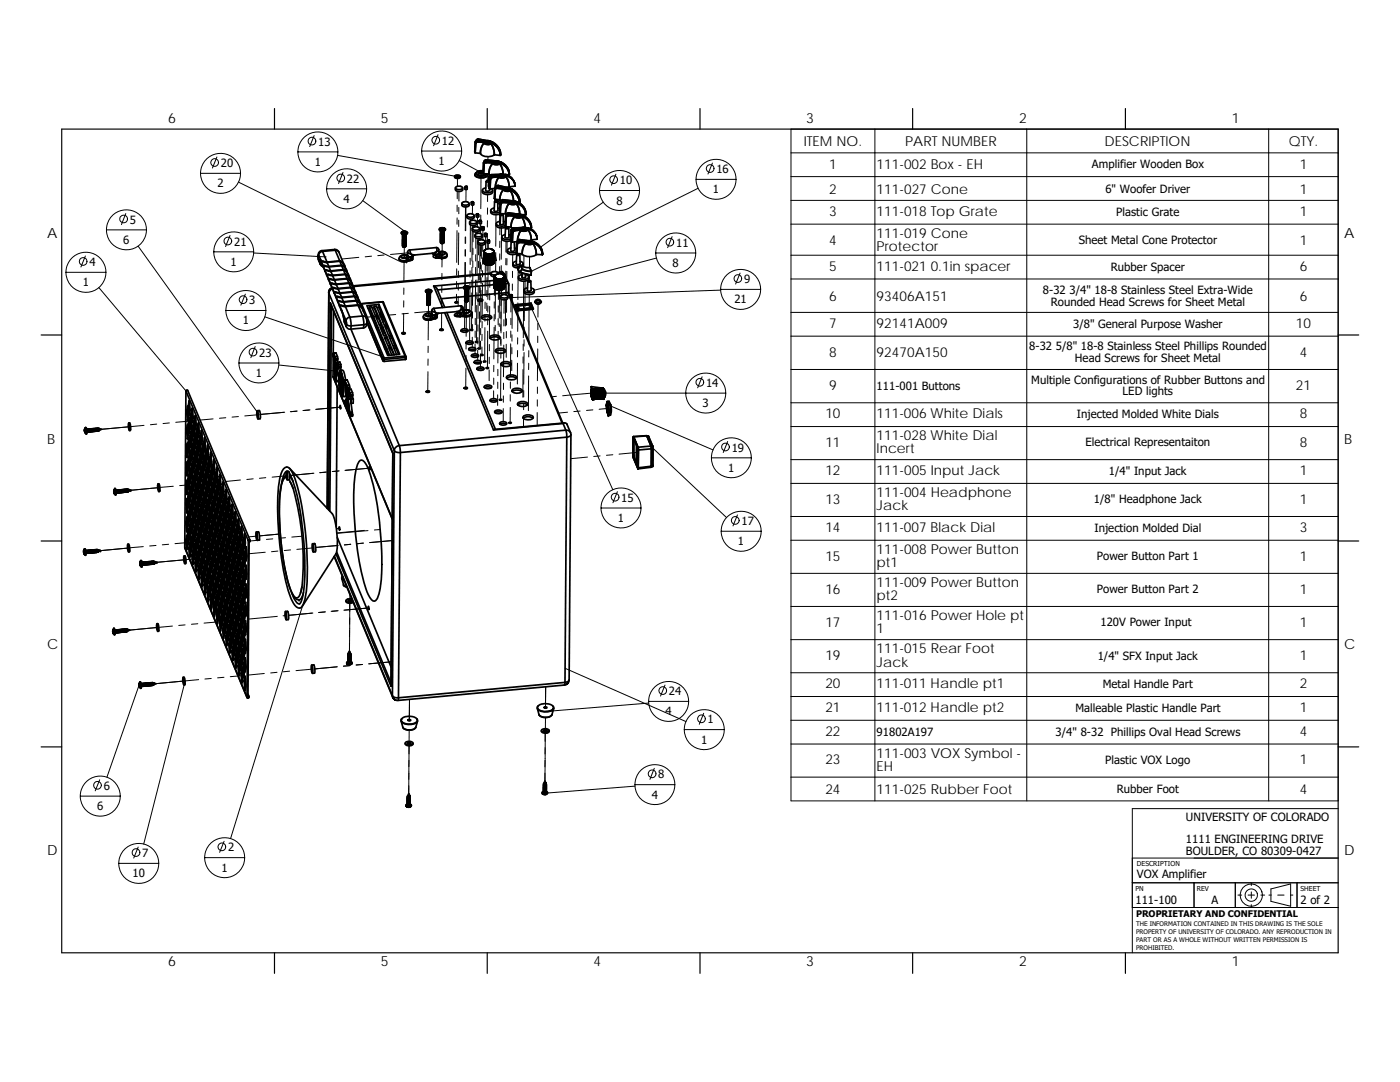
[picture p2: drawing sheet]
<svg xmlns="http://www.w3.org/2000/svg" width="279mm" height="216mm" viewBox="0 0 279 216" stroke-linecap="round" stroke-linejoin="round" font-family="sans-serif">
<defs><g id="words">
<g font-size="2.8">
<text x="33.5" y="24.5">6</text>
<text x="76" y="24.5">5</text>
<text x="118.5" y="24.5">4</text>
<text x="160.9" y="24.5">3</text>
<text x="203.4" y="24.5">2</text>
<text x="245.8" y="24.5">1</text>
<text x="9.4" y="47.4">A</text>
<text x="268.3" y="47.4">A</text>
<text x="9.4" y="88.5">B</text>
<text x="268.3" y="88.5">B</text>
<text x="9.4" y="129.6">C</text>
<text x="268.3" y="129.6">C</text>
<text x="9.4" y="170.7">D</text>
<text x="268.3" y="170.7">D</text>
<text x="33.5" y="192.8">6</text>
<text x="76" y="192.8">5</text>
<text x="118.5" y="192.8">4</text>
<text x="160.9" y="192.8">3</text>
<text x="203.4" y="192.8">2</text>
<text x="245.8" y="192.8">1</text>
</g>
<g font-size="2.7">
<text x="160.4" y="29.1">ITEM NO.</text>
<text x="180.6" y="29.1">PART NUMBER</text>
<text x="220.4" y="29.1">DESCRIPTION</text>
<text x="257.2" y="29.1">QTY.</text>
<text x="165.5" y="33.6">1</text>
<text x="174.9" y="33.6">111-002 Box - EH</text>
<text x="259.4" y="33.6">1</text>
<text x="165.5" y="38.6">2</text>
<text x="174.9" y="38.6">111-027 Cone</text>
<text x="259.4" y="38.6">1</text>
<text x="165.5" y="43.1">3</text>
<text x="174.9" y="43.1">111-018 Top Grate</text>
<text x="174.9" y="47.5">111-019 Cone</text>
<text x="259.4" y="43.1">1</text>
<text x="165.5" y="48.9">4</text>
<text x="174.9" y="50.2">Protector</text>
<text x="259.4" y="48.9">1</text>
<text x="165.5" y="54.1">5</text>
<text x="174.9" y="54.1">111-021 0.1in spacer</text>
<text x="259.4" y="54.1">6</text>
<text x="165.5" y="60">6</text>
<text x="165.5" y="65.4">7</text>
<text x="174.9" y="60">93406A151</text>
<text x="174.9" y="65.4">92141A009</text>
<text x="258.6" y="65.4">10</text>
<text x="259.4" y="60">6</text>
<text x="165.5" y="71.1">8</text>
<text x="174.9" y="71.1">92470A150</text>
<text x="259.4" y="71.1">4</text>
<text x="165.5" y="77.8">9</text>
<text x="258.6" y="77.8">21</text>
<text x="164.7" y="83.5">10</text>
<text x="174.9" y="83.5">111-006 White Dials</text>
<text x="259.4" y="83.5">8</text>
<text x="164.7" y="89.2">11</text>
<text x="174.9" y="87.8">111-028 White Dial</text>
<text x="259.4" y="89.2">8</text>
<text x="164.7" y="94.8">12</text>
<text x="174.9" y="94.8">111-005 Input Jack</text>
<text x="174.9" y="90.5">Incert</text>
<text x="259.4" y="94.8">1</text>
<text x="164.7" y="100.5">13</text>
<text x="174.9" y="99.2">111-004 Headphone</text>
<text x="174.9" y="101.9">Jack</text>
<text x="259.4" y="100.5">1</text>
<text x="164.7" y="106.2">14</text>
<text x="174.9" y="106.2">111-007 Black Dial</text>
<text x="259.4" y="106.2">3</text>
<text x="164.7" y="111.9">15</text>
<text x="174.9" y="110.5">111-008 Power Button</text>
<text x="174.9" y="113.2">pt1</text>
<text x="259.4" y="111.9">1</text>
<text x="164.7" y="118.5">16</text>
<text x="174.9" y="117.1">111-009 Power Button</text>
<text x="174.9" y="119.8">pt2</text>
<text x="259.4" y="118.5">1</text>
<text x="164.7" y="125.1">17</text>
<text x="174.9" y="123.7">111-016 Power Hole pt</text>
<text x="259.4" y="125.1">1</text>
<text x="164.7" y="131.7">19</text>
<text x="174.9" y="126.4">1</text>
<text x="174.9" y="130.4">111-015 Rear Foot</text>
<text x="259.4" y="131.7">1</text>
<text x="164.7" y="137.4">20</text>
<text x="174.9" y="137.4">111-011 Handle pt1</text>
<text x="174.9" y="133">Jack</text>
<text x="259.4" y="137.4">2</text>
<text x="164.7" y="142.1">21</text>
<text x="174.9" y="142.1">111-012 Handle pt2</text>
<text x="259.4" y="142.1">1</text>
<text x="164.7" y="146.8">22</text>
<text x="259.4" y="146.8">4</text>
<text x="164.7" y="152.5">23</text>
<text x="174.9" y="151.2">111-003 VOX Symbol -</text>
<text x="174.9" y="153.8">EH</text>
<text x="259.4" y="152.5">1</text>
<text x="164.7" y="158.5">24</text>
<text x="174.9" y="158.5">111-025 Rubber Foot</text>
<text x="259.4" y="158.5">4</text>
</g>
<g font-size="2.3">
<text x="63.5" y="29.1">13</text>
<text x="88.2" y="28.9">12</text>
<text x="44.1" y="33.3">20</text>
<text x="62.8" y="33.1">1</text>
<text x="87.5" y="32.9">1</text>
<text x="143" y="34.5">16</text>
<text x="217.9" y="33.5">Amplifier Wooden Box</text>
<text x="43.4" y="37.4">2</text>
<text x="68.6" y="40.5">4</text>
<text x="69.2" y="36.4">22</text>
<text x="123" y="40.8">8</text>
<text x="123.7" y="36.8">10</text>
<text x="142.3" y="38.6">1</text>
<text x="220.6" y="38.5">6&quot; Woofer Driver</text>
<text x="25.9" y="44.6">5</text>
<text x="222.8" y="43">Plastic Grate</text>
<text x="17.8" y="53.1">4</text>
<text x="24.6" y="48.7">6</text>
<text x="46" y="53">1</text>
<text x="46.7" y="49">21</text>
<text x="134.2" y="53.3">8</text>
<text x="134.9" y="49.2">11</text>
<text x="215.3" y="48.7">Sheet Metal Cone Protector</text>
<text x="221.7" y="54">Rubber Spacer</text>
<text x="16.5" y="57.1">1</text>
<text x="148.5" y="56.5">9</text>
<text x="208.2" y="58.8">8-32 3/4&quot; 18-8 Stainless Steel Extra-Wide</text>
<text x="48.5" y="64.7">1</text>
<text x="49.7" y="60.7">3</text>
<text x="146.6" y="60.5">21</text>
<text x="209.7" y="61">Rounded Head Screws for Sheet Metal</text>
<text x="214.2" y="65.4">3/8&quot; General Purpose Washer</text>
<text x="51.7" y="71.2">23</text>
<text x="205.4" y="69.9">8-32 5/8&quot; 18-8 Stainless Steel Phillips Rounded</text>
<text x="51.1" y="75.2">1</text>
<text x="140.9" y="77.2">14</text>
<text x="174.9" y="77.7">111-001 Buttons</text>
<text x="205.8" y="76.6">Multiple Configurations of Rubber Buttons and</text>
<text x="214.5" y="72.2">Head Screws for Sheet Metal</text>
<text x="140.2" y="81.2">3</text>
<text x="214.9" y="83.4">Injected Molded White Dials</text>
<text x="224" y="78.9">LED lights</text>
<text x="216.6" y="89.1">Electrical Representaiton</text>
<text x="145.3" y="94.1">1</text>
<text x="146" y="90.1">19</text>
<text x="221.3" y="94.8">1/4&quot; Input Jack</text>
<text x="124" y="100.1">15</text>
<text x="218.3" y="100.4">1/8&quot; Headphone Jack</text>
<text x="123.3" y="104.2">1</text>
<text x="148" y="104.8">17</text>
<text x="218.4" y="106.1">Injection Molded Dial</text>
<text x="147.3" y="108.8">1</text>
<text x="218.9" y="111.8">Power Button Part 1</text>
<text x="218.9" y="118.4">Power Button Part 2</text>
<text x="219.6" y="125">120V Power Input</text>
<text x="219.1" y="131.6">1/4&quot; SFX Input Jack</text>
<text x="220.1" y="137.3">Metal Handle Part</text>
<text x="132.8" y="142.7">4</text>
<text x="133.5" y="138.7">24</text>
<text x="214.6" y="142">Malleable Plastic Handle Part</text>
<text x="139.9" y="148.4">1</text>
<text x="141.2" y="144.3">1</text>
<text x="174.9" y="146.8">91802A197</text>
<text x="210.7" y="146.8">3/4&quot; 8-32 Phillips Oval Head Screws</text>
<text x="131.4" y="155.3">8</text>
<text x="220.6" y="152.4">Plastic VOX Logo</text>
<text x="19.4" y="161.6">6</text>
<text x="20.7" y="157.6">6</text>
<text x="130.1" y="159.4">4</text>
<text x="222.9" y="158.3">Rubber Foot</text>
<text x="236.7" y="163.7">UNIVERSITY OF COLORADO</text>
<text x="28.4" y="171">7</text>
<text x="44.2" y="173.9">1</text>
<text x="45.5" y="169.9">2</text>
<text x="236.7" y="168.3">1111 ENGINEERING DRIVE</text>
<text x="236.7" y="170.6">BOULDER, CO 80309-0427</text>
<text x="26.5" y="175.1">10</text>
<text x="226.9" y="175.2">VOX Amplifier</text>
<text x="226.6" y="180.4">111-100</text>
<text x="241.8" y="180.4">A</text>
<text x="259.5" y="180.4">2 of 2</text>
</g>
<text font-size="1.8" x="226.7" y="183">PROPRIETARY AND CONFIDENTIAL</text>
<g font-size="1.4">
<text x="226.9" y="172.8">DESCRIPTION</text>
<text x="226.6" y="177.9">PN</text>
<text x="238.9" y="177.8">REV</text>
<text x="259.5" y="177.8">SHEET</text>
</g>
<g font-size="1.3">
<text x="226.7" y="184.7">THE INFORMATION CONTAINED IN THIS DRAWING IS THE SOLE</text>
<text x="226.7" y="186.4">PROPERTY OF UNIVERSITY OF COLORADO. ANY REPRODUCTION IN</text>
<text x="226.7" y="188">PART OR AS A WHOLE WITHOUT WRITTEN PERMISSION IS</text>
<text x="226.7" y="189.6">PROHIBITED.</text>
</g>
</g></defs>
<g fill="none" stroke="#000" stroke-width=".2">
<path d="M40 34.6h8a4 4 0 0 1-5.8 3.6 4 4 0 0 1-.5-6.9 4 4 0 0 1 6.3 2.7v.6M43.3 31.3l-.9 2.2M47.6 36.3l32.1 15.8M59.4 30.3h8a4 4 0 0 1-5.8 3.6 4 4 0 0 1-.5-6.8 4 4 0 0 1 6.3 2.6v.6M62.7 27.1l-.9 2.2M65.2 37.7h8a4 4 0 0 1-5.8 3.5 4 4 0 0 1-.5-6.8 4 4 0 0 1 6.2 2.7l.1 .6M67.4 31l23.9 4.3M68.5 34.4l-.9 2.2M84.2 30.1h7.9a4 4 0 0 1-5.8 3.6 4 4 0 0 1-.5-6.8 4 4 0 0 1 6.3 2.7v.5M87.4 26.9l-.9 2.2M91.2 38.2v1.5M91.3 35.6v1.6"/>
<path d="M91.6 38.2v1.9M91.7 32l3.7 2.1M93 37.8v2.4M96 35.5l-.1 6.1M96 34.6v.1M97.3 38.8v1.4M97.3 34.7v1.5M97.4 31.3v.6M99 39.8v.4M119.7 38h7.9a4 4 0 0 1-5.8 3.6 4 4 0 0 1-.5-6.8 4 4 0 0 1 6.3 2.6v.6M122.9 34.8l-.9 2.2M138.9 35.8h8a4 4 0 0 1-5.8 3.5 4 4 0 0 1-.5-6.8 4 4 0 0 1 6.3 2.7v.6"/>
<path d="M139.3 37.6l-33.3 16.5M142.2 32.5l-.9 2.2M157.9 35.2h109.2M157.9 40h109.2M157.9 30.5h109.2M157.9 25.8h109.2v134h-109.2zM174.6 25.8v134M204.9 25.8v134M253.2 25.8v134M13.1 54.3h8a4 4 0 0 1-5.8 3.6 4 4 0 0 1-.5-6.8 4 4 0 0 1 6.3 2.6v.6M17 51.1l-.8 2.2M19.7 57.4l17.4 20.6"/>
<path d="M21.2 45.9h8a4 4 0 0 1-5.8 3.5 4 4 0 0 1-.5-6.8 4 4 0 0 1 6.3 2.7v.6M25.1 42.6l-.9 2.2M27.6 49.1l24.1 33.6M42.7 50.2h7.9a4 4 0 0 1-5.8 3.6 4 4 0 0 1-.5-6.8 4 4 0 0 1 6.3 2.7v.5M45.9 47l-.9 2.2M49 58.7l-.9 2.2M50.6 50.5l14.5 .8M64 51.8v.7M64 52.1h-.1M71.6 51.4l-3.4 .3M72.4 40l8.3 6.1M74.1 51.1l-1.2 .1"/>
<path d="M76.7 50.9l-1.3 .1M80.3 46.2l-.2 .2a.71 .71 0 0 0 1.2 0l-.2-.2M80.6 57.5v1.2M80.6 52.3v3.9M80.7 49.3v2.2M80.7 46.5h.1M81.4 50.5l-3.5 .3M85.1 57.9l-.2 .1a.69 .69 0 0 0 .6 .4 .69 .69 0 0 0 .7-.4l-.2-.1M85.5 58.1v.1M87.1 49.4h.1M87.8 45.5l-.1 .2a.71 .71 0 0 0 1.2 0l-.2-.1M88.2 59.6l-.1 1.8"/>
<path d="M88.2 57.1v1.3M88.2 54.5v1.3M88.2 51.5v1.8M88.2 48.6v2.2M88.3 45.8h.1M91.1 58.7v1.5M91.1 56.2v1.2M91.1 53.6v1.3M91.2 46l-.1 6.4M91.2 40.9v1.3M91.2 43.5v1.2M91.4 59.2v1.9"/>
<path d="M91.5 56.6v1.3M91.5 54.1v1.3M91.5 43.9v1.3M91.5 46.5v6.3M91.6 41.4v1.3M92.7 57.2h-.1a.45 .45 0 0 0 .2 .5 .45 .45 0 0 0 .5 0l.4-.2v-.2l-.2-.1M92.8 59.5v2.3M92.8 57.8v1.7M92.8 52.4v4.7M92.8 49.8v1.3M92.8 47.3v1.3M92.9 52.4v4.7"/>
<path d="M92.9 49.8v1.3M92.9 41.3v4.7M92.9 47.3v1.3M93 41.3l-.1 4.7M93.1 57.4v.1M93.8 56.6v5.4M93.8 54v1.3M93.8 51.5v1.3M93.9 44.9v5.3M93.9 43.7v.4M94.1 58.4v7.2M94.2 55.9l-.1 1.3"/>
<path d="M94.2 53.4v1.2M94.3 45l-.1 7.1M94.3 43.7v.3M94.3 40.9v1.8M94.4 52.1v1.2M94.4 54.6l-.1 6.3M94.4 49.5v1.3M94.4 46.2v2.1M94.4 45v.4M94.9 53.4v1.2M94.9 55.9l-.1 6.4M94.9 50.8v1.3"/>
<path d="M95 47.5v2.1M95 46.3v.4M95.2 58.4v1.3M95.2 55.9v1.2M95.2 47.6v7M95.3 46.3v.3M95.3 43.3v2M95.4 57.2v6.3M95.5 54.7v1.2M95.5 52.1v1.3M95.5 47.6v.4M95.5 48.8v2.1"/>
<path d="M95.7 59.7v1.3M95.7 57.2v1.2M95.8 48.9l-.1 7M95.8 47.6v.3M95.8 44.6v2M95.8 57.4v2.2M95.9 54.9v1.3M95.9 52.4v1.2M95.9 47.6v.3M95.9 48.9v2.2M95.9 42.9v1.1M95.9 44.6v2"/>
<path d="M96 57.9l-.1 6.4M96 55.4v1.3M96 52.9v1.2M96.1 48.9v2.7M96.3 56.5l-.1 6.4M96.3 54v1.3M96.3 48.9v1.3M96.3 51.5v1.2M96.4 46v1.9M96.9 52.5l-.1 6.5M96.9 47.2v2.6M97.2 57.9v1.3"/>
<path d="M97.2 52.6v1.5M97.2 55.4v1.3M97.2 48.5v1.2M97.3 46.6v1.4M97.3 44v1.3M97.3 41.5v1.3M97.4 52.7v7.1M97.5 48.5v1.1M97.7 58.6v1.3M97.7 56v1.3M97.8 52.7v2.1M98.7 57.3v1.6"/>
<path d="M98.9 57.5l-.1 6.1M98.9 50.4v1.2M98.9 52v2.2M99 42.8l-.1 6.3M99.5 57.7v2.1M99.7 57.7l-.1 5.8M99.7 53.2v1.4M99.7 50.7v1.2M99.8 48.1l-.1 1.3M99.8 45.5v1.4M99.8 42.6v.5M100 59.6v1.4"/>
<path d="M100 57.6v1.3M100 53v1.2M100.1 59.7l-.1 6.7M100.1 57.6v1.3M100.1 45.5l-.1 6.2M100.1 42.7v.1M100.6 59.8v2.7M100.9 59.8v5.2M100.9 56.6v2.2M100.9 54.1v1.3M101 51.6l-.1 1.2M101 48.1v2.2"/>
<path d="M101 45.2v.2M101.1 59.7v2.6M101.1 56.7v2.2M101.2 54.1l-.1 1.3M101.2 51.6v1.3M101.2 48.2v2.1M101.2 45.3v.2M102 59.5v2.8M102.2 59.2v6.3M102.3 56.7v1.2M102.3 54.1v1.3M102.3 50.8v2.1"/>
<path d="M103.4 53.5v.1M103.4 53.8v6M103.4 50.6v.2M104.5 56.1v4.6M104.6 51l-.1 2.3M104.8 54.6v6.3M105.6 58.8v1.8M105.7 54.8l-.1 1.3M105.7 51.2v2.2M120.4 40.3l-12.7 9.1M130.9 50.5h8a4 4 0 0 1-5.9 3.5 4 4 0 0 1-.5-6.8 4 4 0 0 1 6.3 2.7l.1 .6M131 51.5l-24.4 6.4"/>
<path d="M134.1 47.2l-.9 2.2M143.8 57.7h8a4 4 0 0 1-5.8 3.6 4 4 0 0 1-.5-6.8 4 4 0 0 1 6.3 2.7v.5M143.8 57.9l-42.8 1.5M147.7 54.5l-.9 2.2M157.9 44.7h109.2M157.9 50.9h109.2M157.9 55.7h109.2M45.1 62h8a4 4 0 0 1-5.9 3.5 4 4 0 0 1-.5-6.8 4 4 0 0 1 6.3 2.7l.1 .6M47.7 72.4h8a4 4 0 0 1-5.9 3.6 4 4 0 0 1-.4-6.8 4 4 0 0 1 6.2 2.6l.1 .6M50.9 69.2l-.8 2.2M52.9 63.2l23.8 8.1M55.6 72.8l11.3 1.2"/>
<path d="M68.7 63.2l-.1 .4M68.9 63.7h-.2M76.4 63l-3.4 .3M79 62.8l-1.3 .1M80.3 66.4a.32 .32 0 0 1 .3-.1 .32 .32 0 0 1 .2 .3 .32 .32 0 0 1-.3 .1 .32 .32 0 0 1-.2-.3zM80.6 62.5l-.1 4M80.6 60v1.3M81.5 62.5l-1.3 .1M85 78.1a.43 .43 0 0 1 .7 .1 .43 .43 0 0 1-.7-.1zM85.4 74.2v3.9M85.4 71.6v1.3M85.4 69.1v1.3"/>
<path d="M85.5 63.9l-.1 3.9M85.5 60.9v2.2M86.2 62.1l-3.4 .3M87.8 65.7a.32 .32 0 0 1 .4-.1 .32 .32 0 0 1 .2 .3 .31 .31 0 0 1-.3 .1 .31 .31 0 0 1-.3-.3zM88.1 62.5v3.3M91.9 61h.1M92.6 77.4a.34 .34 0 0 1 .4-.1 .34 .34 0 0 1 .2 .2l-.4 .1zM92.7 63.2v2.5M92.8 60.1h.1M92.8 60.2v1.6M93 73.5l-.1 3.9M93 70.9v1.3"/>
<path d="M93 68.4v1.3M93.1 63.2l-.1 3.9M93.1 60.2v2.2M93.7 63.1v5M94.3 67.3v2.1M94.3 64.7v1.3M94.3 62.2v1.3M94.8 68.6v2.1M94.8 66.1v1.2M94.8 63.5v1.3M95.1 60.9v7.1M95.3 69.9v2.1"/>
<path d="M95.4 67.4v1.2M95.4 64.8v1.3M95.7 62.2v7.1M95.9 70.6v2.7M95.9 68.1v1.2M95.9 65.5v1.3M96.2 69.2v1.4M96.2 66.7v1.3M96.2 64.2v1.2M96.8 65.4l-.1 6.5M96.8 62.8v1.3M96.8 60.3v1.3"/>
<path d="M97.2 60.5v1.5M97.3 66.1v7.1M97.3 63.5v1.3M97.4 61l-.1 1.3M97.6 73.8v2.1M97.6 71.3v1.2M97.7 68.7v1.3M97.7 61.1v6.4M98.5 78v1.6M98.5 75.4v1.3M98.6 72.9l-.1 1.3M98.6 65.3v6.3"/>
<path d="M98.6 60.2v1.3M98.6 62.8v1.2M98.8 64.9v1.1M99.3 78.8v2.1M99.3 76.2v1.3M99.4 73.7v1.3M99.4 63.6v1.2M99.4 66.1v6.3M99.4 61v1.3M99.6 64.6v.6M99.9 67.3v1.3M99.9 64.8v1.2"/>
<path d="M99.9 72.7v6.8M100 70.2l-.1 1.3M100 62.3l-.1 1.2M100 67.7v1.3M100.5 79v1.3M100.5 76.5v1.2M100.5 66.3v1.3M100.5 68.9v6.3M100.6 63.8v1.2M101 68.7v2.6M101 66.1v1.3M101.1 63.6v1.3"/>
<path d="M101.8 78.8v1.2M101.9 76.2v1.3M101.9 68.6v6.4M101.9 66.1v1.2M102 63.5v1.3M102.1 71.9v2.1M102.2 69.3v1.3M102.2 66.8v1.3M103.3 72.5v4.1M103.3 69.9v1.3M103.3 67.4v1.3M103.4 60.4v.4"/>
<path d="M103.4 61v.1M103.4 62l-.1 4.1M104.4 73.7v5.6M104.4 71.2v1.3M104.4 68.7v1.2M104.5 60.9v.7M104.5 61.9l-.1 5.5M104.5 77.9v1.3M104.6 67.8v1.3M104.6 70.3l-.1 6.4M104.6 65.3v1.2M104.6 61.2v.4"/>
<path d="M104.6 61.9v2.1M104.8 61.1v.1M105.5 75v6.9M105.5 72.5v1.2M105.5 70v1.2M105.6 61.8l-.1 6.9M105.6 60.8v.7M106 61.3l16.3 36.4M107.2 79.8v1.2M107.3 77.2v1.3M107.3 67.1v1.2M107.3 69.6v6.4"/>
<path d="M107.3 64.5v1.3M107.4 60.7v2.6M111 79.1l-.9 .1M118.3 78.4l-6 .6M120.6 78.4h24.2a4 4 0 0 1-5.8 3.6 4 4 0 0 1-.5-6.8 4 4 0 0 1 6.3 2.7v.5M140.1 75.2l-.9 2.2M157.9 62.3h109.2M157.9 67.1h109.2M157.9 73.7h109.2M25.8 85.2l-5.5 .5M28.7 84.9l-2.6 .2M31.3 84.6l-1.3 .2"/>
<path d="M31.7 97.3l-5.6 .5M33.8 84.4l-1.3 .1M34.6 97l-2.7 .3M37.1 96.8l-1.2 .1M37.8 84l-2.7 .3M38.1 84h.1M39 83.9h.1M39.6 96.6l-1.2 .1M42.5 83.6l-2.6 .2M43.6 96.2l-2.7 .2M44 96.2h-.1M45.1 83.4l-1.3 .1"/>
<path d="M47.6 83.1l-1.3 .1M48 95.8l-3 .3M50.5 95.5l-1.2 .2M51.5 82.8l-2.6 .2M53 95.3l-1.2 .1M56.8 82.3l-4.9 .4M57.3 94.9l-3 .3M59.2 82l-1.3 .1M59.3 82l-1.2 .1M61.7 81.8l-1.2 .1M61.9 81.8l-1.3 .1M62.7 94.4l-4.9 .5"/>
<path d="M65 94.2l-1.2 .1M65.2 94.2l-1.3 .1M67.6 94l-1.3 .1M67.7 94l-1.3 .1M68 81.2l-5 .5M73.8 93.4l-5 .5M100.4 81.5v2.7M101.8 81.3v2.8M104.5 83v2.2M104.5 80.5v1.2M107.2 82.3v2.6M113.3 82.3l-1.8 .1"/>
<path d="M115.8 82l-1.3 .1M117.2 91.2l-3.3 .3M118.3 81.8l-1.2 .1M119.8 91l-1.3 .1M121.4 81.5l-1.8 .2M121.5 80.8l20.8 9M122.3 90.7l-1.3 .1M123.2 98.1l-.9 2.2M126.9 90.3l-3.4 .3M130.4 89.6l14.6 13.7M142 91.4h7.9a4 4 0 0 1-5.8 3.5 4 4 0 0 1-.5-6.8 4 4 0 0 1 6.3 2.7v.6M145.2 88.1l-.9 2.2"/>
<path d="M157.9 80.4h109.2M157.9 85.1h109.2M157.9 91.7h109.2M157.9 96.5h109.2M25.7 109.3l-5.6 .6M28.6 109.1l-2.7 .2M31.1 108.8l-1.2 .1M33.7 108.6l-1.3 .1M36.9 111.7l-5.6 .5M37.7 108.2l-2.8 .3M38.2 108.2h.1M38.7 108.1l-.1 .1"/>
<path d="M39.6 108.1h-.1M39.8 111.4l-2.7 .3M40.5 108h-.1M40.8 107.9h.1M41.4 107.9h.1M41.7 107.9h.1M42.3 111.2l-1.2 .1M42.6 107.8h.1M43.5 107.7h.1M43.5 108.5h.1M44 107.7h-.1M44.5 108.5h.1"/>
<path d="M44.9 110.9l-1.3 .2M44.9 108.4h.1M44.9 107.6h-.1M45.4 108.4h.1M45.7 108.3h.1M45.8 107.5h-.1M46.1 107.5h.1M46.8 108.2l-.1 .1M47.1 107.4h-.1M47.6 108.2h.1M47.9 107.3h.1M48 108.1h.1"/>
<path d="M48.3 107.3h.1M48.8 110.6l-2.7 .2M48.9 107.2h.1M49 108l-.1 .1M49.1 110.6h.1M51.3 107l-1.7 .1M51.9 107.8l-2 .1M52.9 110.2l-3.2 .3M54.4 107.5l-1.2 .1M55.5 110l-1.3 .1M55.6 106.6l-3.8 .3M57 107.3l-1.3 .1"/>
<path d="M58 109.7l-1.3 .2M60.3 107l-2.1 .2M62.5 109.3l-3.3 .3M67.5 108.8l-4.5 .4M67.8 105.5h-.7h.4M69.8 118.6v1.4v-.1M70 108.6l-1.3 .1M72.5 108.4l-1.3 .1M72.7 105.8l-5.5 .5M73.4 105.9l-6.2 .5M75.9 105.7h-1.2M78.3 107.9l-4.5 .4"/>
<path d="M120 101.4h7.9a4 4 0 0 1-5.8 3.5 4 4 0 0 1-.5-6.8 4 4 0 0 1 6.3 2.7v.6M143.9 106h8a4 4 0 0 1-5.8 3.6 4 4 0 0 1-.5-6.8 4 4 0 0 1 6.3 2.6v.6M147.2 102.7l-.9 2.2M157.9 103.1h109.2M157.9 107.8h109.2M157.9 114.4h109.2M27.9 136.2l-6.6 18.9M31.5 125.2l-5.6 .5M34.4 124.9l-2.7 .3M36.7 135.9l-5.6 .5M36.9 124.7l-1.2 .1M37 135.9l-8.3 32.5"/>
<path d="M39.5 124.5l-1.3 .1M39.6 135.6l-2.7 .3M42.2 135.4l-1.3 .1M43.5 124.1l-2.8 .2M44.1 124l-.1 .1M44.4 124h.1M44.7 135.1l-1.3 .2M45.4 123.9h-.1M46.2 123.8h.1M46.6 123.8h.1M47.2 123.8h.1M47.5 123.7h.1"/>
<path d="M48.4 123.6h.1M48.7 134.8l-2.7 .2M52.7 134.4l-3.2 .3M55.3 134.2l-1.3 .1M55.4 123l-5.8 .5M57.1 122.8l-.6 .1M57.8 133.9l-1.3 .1M60.4 120.9l-14.4 46.4M62.3 133.5l-3.2 .3M62.4 122.3l-4.8 .5M64.8 122.1l-1.2 .1M65 122.1l-1.3 .1"/>
<path d="M67.3 133.1l-4.5 .4M67.4 121.9l-1.3 .1M67.5 121.9l-1.3 .1M69.8 125.8l-.1 1.3M69.8 122v-1.6l-.1 9.6v-1.7M69.8 123.3v1.2M69.8 132.8l-1.3 .1M72.3 132.6l-1.2 .1M73.6 121.3l-5 .5M78.1 132.1l-4.5 .4M81.7 139.6v4.2M108.9 137v4.3"/>
<path d="M112.8 133.3l24.1 10.7M129.5 140h7.9a4 4 0 0 1-5.8 3.5 4 4 0 0 1-.5-6.8 4 4 0 0 1 6.3 2.7v.6M132.7 136.7l-.9 2.2M157.9 121h109.2M157.9 127.6h109.2M157.9 134.2h109.2M157.9 139h109.2M16 158.9h8a4 4 0 0 1-5.8 3.5 4 4 0 0 1-.5-6.8 4 4 0 0 1 6.3 2.7v.6M19.9 155.6l-.9 2.2M81.6 154.2v1.3M81.6 150.4v-1.6v9.6v-1.6M81.6 151.7v1.3"/>
<path d="M81.7 145.7l-.1 2.7M108.8 151.7v1.3M108.8 147.9v-1.6v9.6v-1.6M108.8 149.2v1.3M108.9 143.2l-.1 2.7M126.7 156.6h8a4 4 0 0 1-5.8 3.5 4 4 0 0 1-.5-6.8 4 4 0 0 1 6.2 2.7l.1 .6M126.7 156.9l-17.8 1.4M129.5 140.3l-20.6 1.7M130.6 153.3l-.9 2.2M136.5 145.6h8a4 4 0 0 1-5.8 3.5 4 4 0 0 1-.5-6.8 4 4 0 0 1 6.3 2.7v.6M140.4 142.3l-.8 2.2M157.9 143.7h109.2"/>
<path d="M157.9 148.5h109.2M157.9 155.1h109.2M23.7 172.3h8a4 4 0 0 1-5.8 3.5 4 4 0 0 1-.5-6.8 4 4 0 0 1 6.2 2.7l.1 .6M27.6 169l-.9 2.2M40.8 171.1h8a4 4 0 0 1-5.8 3.6 4 4 0 0 1-.5-6.8 4 4 0 0 1 6.3 2.7v.5M44.7 167.9l-.9 2.2M226 176.1v5h12.3v-5v5h8.2v-5M247.1 178.6h.7M249.1 178.6h1.3M249.7 176.1v.6M249.7 178v1.2M251.6 178.6h.8"/>
<path d="M253.2 178.6h.5M253.6 177.4l4-1v4.4l-4-.9zM255 178.6h1.3M257.5 178.6h.5M267.1 161.4h-41.1v14.7M267.1 171.2h-41.1v18.9M267.1 176.1h-41.1M226 181.1h41.1h-8.3v-5v5M249.7 180.5v.6"/>
<circle cx="42.8" cy="32.4" r=".77"/>
<circle cx="62.3" cy="28.2" r=".77"/>
<circle cx="68" cy="35.5" r=".77"/>
<circle cx="87" cy="28" r=".77"/>
<circle cx="122.5" cy="35.8" r=".77"/>
<circle cx="141.7" cy="33.6" r=".77"/>
<circle cx="16.6" cy="52.2" r=".77"/>
<circle cx="24.7" cy="43.7" r=".77"/>
<circle cx="45.5" cy="48.1" r=".77"/>
<circle cx="48.5" cy="59.8" r=".77"/>
<circle cx="133.7" cy="48.3" r=".77"/>
<circle cx="147.2" cy="55.6" r=".77"/>
<circle cx="50.5" cy="70.3" r=".77"/>
<circle cx="139.7" cy="76.3" r=".77"/>
<circle cx="122.8" cy="99.2" r=".77"/>
<circle cx="144.8" cy="89.2" r=".77"/>
<circle cx="146.7" cy="103.8" r=".78"/>
<circle cx="132.3" cy="137.8" r=".77"/>
<circle cx="19.5" cy="156.7" r=".78"/>
<circle cx="130.1" cy="154.4" r=".77"/>
<circle cx="140" cy="143.4" r=".77"/>
<circle cx="27.1" cy="170.1" r=".78"/>
<circle cx="44.3" cy="169" r=".77"/>
<circle cx="249.7" cy="178.6" r="2.22"/>
<circle cx="249.7" cy="178.6" r="1.24"/>
</g>
<g fill="none" stroke="#000" stroke-width=".23">
<path d="M12.3 25.8h254.8v164.3h-254.8zM54.8 21.7v4.1M97.2 21.7v4.1M139.7 21.7v4.1M182.1 21.7v4.1M224.6 21.7v4.1M8.2 66.8h4.1M267.1 66.8h4.1M8.2 108h4.1M267.1 107.9h4.1M8.2 149h4.1M267.1 149h4.1"/>
<path d="M54.8 190.1v4.1M97.2 190.1v4.1M139.7 190.1v4.1M182.1 190.1v4.1M224.6 190.1v4.1"/>
</g>
<g fill="none" stroke="#000" stroke-width=".34">
<path d="M90.7 35.2a.6 .6 0 0 0 .6 .4 .6 .6 0 0 0 .6-.4M90.9 37.5a.78 .78 0 0 0 .5 .7 .78 .78 0 0 0 .9-.2v-.5M90.9 35l-.1 .1a.51 .51 0 0 0 .3 .4 .51 .51 0 0 0 .5 0l.3-.3-.2-.2M90.9 35a.52 .52 0 0 1 .8 .2 .59 .59 0 0 1-.9-.1zM91 37.3l1-.1 .3 .2v.2a.92 .92 0 0 1-1.4-.1zM91.1 35.1h.4a.23 .23 0 0 1-.2 .2 .23 .23 0 0 1-.2-.2zM91.1 35.2h.4M92.8 37.4l.1 .1 .3-.1M92.8 37.4l.2-.3 .2 .3M93.2 37.4l-.1 .4-.3-.1v-.3M94.7 30.4h.1M94.8 30.4h.1"/>
<path d="M94.8 34.8a1.55 1.55 0 0 0 2.5 .1M94.8 30.5h.1M94.8 30.5l1.1 .1M94.8 28.3v2.1M94.8 28.3l.1 .1M94.9 28.6l-.1 1.9M94.9 28.6h.1M95 34.7l.7 .4M95 34.7h.1M95 34.7h.3l.4 .4M95.2 28.1l-.3 .1v.2M95.2 28.1l2.1 .2"/>
<path d="M95.3 28.3l-.3 .1-.1 .2M95.3 28.3l2.8 .3M95.3 28.3l-.2 .1-.1 .2M95.4 28.2l2.7 .3M95.4 28.2l-.1 .1M95.4 28.2l-.4 .2M95.4 27.7l2 .4M95.4 27.7l-.6 .6M95.4 27.7l-.2 .1-.3 .4M95.7 35.1h.1M95.9 34.6h.3M95.9 30.6h.1"/>
<path d="M95.9 30.6a2.11 2.11 0 0 0 2.7 .3M96.4 34.5h.1M96.4 34.5l-.4-.1-.4 .1M96.4 34.2a.62 .62 0 0 0-.9 .3l.3 .1 .7-.1M96.4 34.5l.1 .1M96.4 34.1a1.09 1.09 0 0 0-1.4 .5v.1M96.5 34.6v.1M96.5 32.5h.1M96.5 32.5l-.1 2M96.5 34.7h1.1M96.6 28.5v.1M96.6 28.5l-.5 .8-.2 1.3"/>
<path d="M96.6 28.5h.1M96.6 28.6a1.15 1.15 0 0 0 1.4 .1M96.6 28.6a1.23 1.23 0 0 0 1.4 .1M96.6 28.6l-.6 1-.1 1M96.6 32.8l-.1 1.9M96.6 28.6l1.4 .1M96.6 28.5l1.4 .2M96.7 35h.1M96.7 35l-.4-.1-.6 .2M96.8 34.7l-.1 .3M96.9 32.2l2.1 .1M96.9 32.2l-.3 .1-.1 .2"/>
<path d="M96.9 32.2l2.1 .2M96.9 34.7l-.2 .3-1 .1M96.9 37.5l-.6 .3v.2a1.43 1.43 0 0 0 2 .1l-.2-.4M97 36.2l-.1 1.8 .6 .1 .2-.1v-.4M97 36.2l.6 .1M97 31.9l-.1 .3-.3 .1-.1 .2M97 31.9l2.1 .2M97 32.4l-.3 .2-.1 .2M97 31.9l-.3 .1-.2 .4M97 32.4l2.8 .2M97 32.4l-.3 .1-.1 .3M97 32.3l-.3 .2-.1 .2"/>
<path d="M97 32.3l2.8 .2M97 32.3v.1M97.1 34.7a1.4 1.4 0 0 1-2.1 0M97.3 34.7a.78 .78 0 0 1-1.1 .8l-.9-.2-.4-.2-.1-.4 .4-.3-.2 .3M97.3 28.3h.1M97.3 28.3l.8 .2M97.4 28.1l.8 .3M97.4 28.1l-.1 .2M97.6 34.7h.1M97.6 36h-.4l-.2 .2M97.6 34.7l.2 .2M97.6 35.2v2.4"/>
<path d="M97.6 35.2l-.1 2 .1 .4M97.6 35.2l-.1 2M97.6 37.6h.2M97.7 35.6l-.1 2M97.8 37.6v.1M97.8 35.7l.1 .1M97.8 35.7v1.9M97.9 35.8l-.1 1.9M98 28.7h.1M98 28.7l.5 .9 .1 1.3M98 28.7a3.5 3.5 0 0 1 .7 2.2M98 34.9l-.2 .1-.2 .2"/>
<path d="M98 34.9h-.2l-.2 .3M98 34.9l.1 .3M98.1 28.5h.1M98.1 28.6h.1M98.1 28.3l-.9-.2 1.1 .2M98.1 28.6a2.68 2.68 0 0 1 1.7 2.4M98.1 28.6l.4 .2a2.56 2.56 0 0 1 1.3 2.2M98.1 35.2h.1M98.1 35.2l-.3 .1-.1 .3M98.1 35.2l-.2 .1-.2 .3M98.1 28.5v.1M98.3 28.3l.9 .8 .7 1.2"/>
<path d="M98.3 28.3a2.61 2.61 0 0 1 1.5 2.7M98.3 28.3l-.1 .1M98.3 28.3h.1M98.3 35.4h-.3l-.2 .3M98.3 35.4l-.3 .2-.1 .2M98.3 35.4h.1M98.3 35.4l-.4 .2v.2M98.3 32.6l.7 .3 .7-.2M98.3 32.6l-.6 1.1-.1 1M98.3 32.6l-.5 .8-.2 1.3M98.3 32.6l1.4 .1M98.3 32.6h.1"/>
<path d="M98.3 38a.8 .8 0 0 1-1.1 .8l-.8-.2-.1-.6M98.6 30.9h.1M98.7 30.9l1.1 .1M98.7 39.7h.1M98.7 39.7l1 .2M98.8 37.6l-1 .1M98.8 37.6l-.1 2M98.8 37.6h.1M98.8 37.8l-.1 1.9M99 32.3v.1M99 32.3l.9 .2M99 32.4l.8 .1"/>
<path d="M99.1 32.1l.8 .3M99.1 32.1l-.1 .2M99.1 32.2l.8 .2M99.2 37.3l2 .3M99.2 37.3l-.3 .1-.1 .2M99.2 37.3l2 .4M99.2 37.6l2.8 .3M99.2 37.6l2.7 .4M99.2 37.6l-.4 .2M99.3 37.5l-.4 .1-.1 .2M99.3 37.5l2.6 .4M99.3 37.5l-.4 .2"/>
<path d="M99.4 37l1.9 .4M99.4 37l-.2 .3M99.5 39.8l-.2 .3M99.5 35.4h.1M99.5 35.4l-.4 .7-.3 1.3 .4-.4h.2M99.5 35.4l-.4 .8-.2 1.2M99.5 35.3v.1M99.7 32.3l-.9-.2 1.1 .2M99.7 32.7h.1M99.7 32.7l.5 .9 .2 1.2M99.7 39.9h.1M99.7 32.7a3.4 3.4 0 0 1 .7 2.1"/>
<path d="M99.8 34.8h.7zM99.8 39.9l.1 .3M99.8 32.5h.1M99.8 31h.1M99.8 32.6l.4 .1a2.53 2.53 0 0 1 1.4 2.2M99.8 32.6h.1M99.8 32.6l.4 .1a2.45 2.45 0 0 1 1.4 2.2M99.9 32.5l-.1 .1M99.9 30.9h.1M99.9 30.9v-.1a2.78 2.78 0 0 0-1.1-2 3.1 3.1 0 0 1 1.1 2.1M99.9 32.3l1 .7 .6 1M99.9 32.3v.1"/>
<path d="M99.9 32.3h.1M99.9 32.3l1 .7 .7 1.3M100.1 34.8l.8 .1M100.1 34.8l.1 .2M100.1 34.8h.9M100.1 34.8l-2.1 .1M100.2 35l-2.1 .2M100.2 35h.1M100.2 35l.8 .1M100.2 35h.8M100.3 39.9l-.3 .1-.2 .4M100.3 39.9l-.1 .3"/>
<path d="M100.3 39.9h.1M100.4 39.9l2 .2M100.5 37.8v.1M100.5 37.9a1.23 1.23 0 0 0 1.3 .2M100.5 37.9l.6 .3 .7-.1M100.5 37.9l-.5 .7-.2 1.3M100.5 37.8l1.3 .3M100.5 37.8h.1M100.5 37.8l1.3 .2M100.9 35.2h.1M100.9 35.2l-1.4 .1M100.9 35.2a1.19 1.19 0 0 1-1.4 .2"/>
<path d="M100.9 35.2l-.6 .3-.8-.1M100.9 35.2a2.8 2.8 0 0 1 .7 2.1M100.9 35.2l.5 .9 .2 1.2M101 34.8l1.1 .7M101 35.1l-2.7 .2M101 34.8h-.2M101 35v.1M101 34.9h.6M101 35.1l-2.7 .3M101 35.1a2.11 2.11 0 0 1 1.8 2M101 35.1h.1M101 35.1a2.06 2.06 0 0 1 1.8 2"/>
<path d="M101.2 37.4l.8 .3M101.2 37.7l.7 .2M101.2 37.6v.1M101.2 37.6l.8 .3M101.3 37.5l.8 .3M101.3 37.4l-.1 .2M101.3 37.4l.8 .4M101.6 34.5v.3M101.6 34.9h.1M101.6 37.3l-.1 .1M101.6 37.3h.1M101.6 34.8h.1"/>
<path d="M101.7 34.6v.2M101.7 34.8l-.1-.2a2.53 2.53 0 0 0-1.1-1.9 2.79 2.79 0 0 1 1.1 2.2M101.8 38v.1M101.8 38l.1 .1M101.8 38.1h.1M101.9 38.1a3.4 3.4 0 0 1 .6 2l-.2-1.1zM101.9 37.9h.1M101.9 37.7h.2M101.9 38l.4 .2a2.72 2.72 0 0 1 1.3 2.2M102 37.9l.3 .2a2.71 2.71 0 0 1 1.4 2.3M102 37.9h.1M102 37.9l-.1 .1"/>
<path d="M102 37.7h.1M102.1 35.6l.2 .3M102.1 37.7a3 3 0 0 1 1.6 2.6M102.1 37.7l.7 .6a2.93 2.93 0 0 1 1 1.9M102.1 37.7v.1M102.1 37.7h.1M102.6 38.2l.9 1.2 .2 1M102.6 38.2l.4 .4a2.77 2.77 0 0 1 .7 1.7M102.6 38.2h.1M102.6 36.3l.1 .1a2.15 2.15 0 0 0-1.1-1.2 2.36 2.36 0 0 1 1.1 1.4M102.8 37.1l-1.2 .2M63.5 51.1l.1 .9"/>
<path d="M63.5 51.1h.1M63.5 51.1l.1 .7M63.6 50.9v.9M63.6 51.8v.1M63.6 51.8v.2M63.6 50.9l-.1 .2M63.6 51.9l.3 .6M63.6 52l.3 .7M63.9 52.5v.1M63.9 52.5v.2M63.9 52.6h.1M63.9 52.7l.6 .6"/>
<path d="M63.9 52.6l.2 .4 .4 .2M64 51.8v.7M64 51.8l.1 .4M64 51.9h-.4M64.2 52.3l.3 .8-.3-.5-.2-.1v.1M64.2 52.3l.1-.1 1 .2M64.2 50h-.1a.93 .93 0 0 0-.6 1.1M64.2 50l.2 .2M64.4 50.2h-.2a.74 .74 0 0 0-.6 .7l.4 .9M64.4 50.2l.9 2.1M64.4 53l.1 .3M64.5 53.2l1.2 .1"/>
<path d="M64.5 53.3l.7 1.6M64.5 53.2l.4 .7M64.9 54.1l.1-.1 1 .1M64.9 54.1l.3 .7M65.2 54.9h.1M65.2 54.9l.2-.2 1 .2M65.2 54.9l.4 .9M65.3 54.9l.1-.1 1 .2M65.3 52.3h-.3a.63 .63 0 0 0-.9 0h.1M65.3 52.4l.3 .8M65.3 52.3v.1M65.3 54.9l.3 .8"/>
<path d="M65.6 55.8h.1M65.6 55.8l.3 .8M65.6 55.8l1.2 .1M65.6 53.2l-1-.2-.1 .2M65.6 58.5l13.1 31.4M65.6 53.2l.1 .1M65.6 55.8l.4 .8M65.6 58.5v-.1l-.3 43.1M65.7 53.3l.3 .7M65.9 56.7h.1M65.9 56.7a.39 .39 0 0 1 .7-.1l.5 .1M66 56.7l.3 .8"/>
<path d="M66 56.7l.1-.1 1 .2M66 54h-.3a.56 .56 0 0 0-.8 .1M66 54v.1M66 56.7l.3 .7M66 54.1l.4 .8M66.3 57.5l-.5 .3-.2 .6M66.3 57.6h.1M66.3 57.6l.4 .8M66.3 57.6l-.5 .5-.2 .4M66.4 54.9h.1M66.4 57.6l1.1 .1M66.4 55l.3 .8"/>
<path d="M66.4 54.9v.1M66.4 57.6l.3 .7M66.7 58.4v.1M66.7 58.4l.2-.2 .9 .2M66.7 58.4l.3 .9M66.7 58.5l.1-.1 1 .1M66.7 55.8l-.7-.2a.27 .27 0 0 0-.3 0 .27 .27 0 0 0-.1 .2M66.7 55.8l.1 .1M66.7 58.5l.4 .7M66.8 55.9l.3 .8M66.8 49.8h.4l.4 .5M66.8 49.8l-2.6 .2"/>
<path d="M66.8 49.8l.1 .1M66.9 49.9l-2.5 .3M66.9 49.9l.4 .1 .3 .3M66.9 49.9l.9 2.1M67 59.3h.1M67.1 59.3l.3 .9M67.1 59.3l1.1 .1M67.1 56.7v.1M67.1 59.3l.3 .8M67.1 56.8l.3 .8M67.5 57.6l-1.1-.2-.1 .2M67.5 57.6v.1"/>
<path d="M67.5 57.7l.3 .7M67.6 50.3l1 2.3M67.8 52h.1M67.8 52a1.6 1.6 0 0 1 1.1 1.3M67.8 52l-2.5 .3M67.8 52v.1M67.8 52.1l.6 .4 .5 1M67.8 52.1l-2.5 .3M67.8 52.1l.4 .8M67.8 58.5l.4 .8M67.8 58.4v.1M68.2 52.9h.1"/>
<path d="M68.2 52.9a1.5 1.5 0 0 1 1 1.3M68.2 52.9l-2.6 .3M68.2 52.9v.1M68.2 53l.5 .3 .4 .6M68.2 53l-2.5 .3M68.2 59.3l-1.1-.2-.1 .2M68.2 53l.3 .8M68.2 59.3v.1M68.2 59.4l.3 .8M68.5 53.8h.1M68.5 53.8h.1a1.62 1.62 0 0 1 1 1.3M68.5 53.8l-2.5 .2"/>
<path d="M68.5 53.8l.1 .1M68.6 53.9l-2.6 .2M68.6 53.9l.5 .3 .6 1M68.6 53.9l.3 .8M68.9 53.3h.1M68.9 54.7h.1M68.9 54.7a1.53 1.53 0 0 1 1.1 1.2M68.9 54.7l-2.5 .2M68.9 54.7v.1M68.9 54.8l.7 .5 .4 .8M68.9 54.8l-2.5 .2M68.9 54.8l.4 .8"/>
<path d="M69.1 53.9l.2 .5M69.2 54.2h.1M69.3 55.6l.5 .4 .6 1M69.3 55.6h.1M69.3 55.6l-2.5 .3M69.3 55.6a1.69 1.69 0 0 1 1 1.2M69.3 55.6l-2.6 .2M69.3 55.6l.3 .9M69.6 56.5h.1M69.6 56.5a1.56 1.56 0 0 1 1.1 1.2M69.6 56.5l-2.5 .2M69.7 56.5l-2.6 .3"/>
<path d="M69.7 56.5a1.42 1.42 0 0 1 1.1 1.4M69.7 56.5l.3 .8M70 57.3h.1M70 57.3h.1a1.62 1.62 0 0 1 1 1.3M70 57.3l-2.5 .3M70 57.3v.1M70 57.4l-2.5 .3M70 57.4l.6 .3 .5 1.1M70 57.4l.4 .8M70.4 58.2h.1M70.4 58.2a1.49 1.49 0 0 1 1 1.3M70.4 58.2l-2.6 .2"/>
<path d="M70.4 58.2v.1M70.4 58.3h.2a2.2 2.2 0 0 1 .9 1.3M70.4 58.3l-2.6 .2M70.4 58.3l.3 .8M70.7 57.7h.1M70.7 59.1h.1M70.7 59.1h.1a1.6 1.6 0 0 1 1 1.2M70.7 59.1l-2.5 .2M70.7 59.1l.1 .1M70.8 59.2l.5 .3 .4 .6M70.8 59.2l-2.6 .2M70.8 59.2l.3 .8"/>
<path d="M71.1 60h.1M71.1 60a1.51 1.51 0 0 1 1.1 1.2M71.1 60l-2.5 .2M79.7 51.6v.2a1.2 1.2 0 0 0 1.4 .4M79.8 52l.5 .2h.8M80.1 46.6l.3 .3M80.2 46.3l.5-.2a.46 .46 0 0 1 .6 .5 .77 .77 0 0 1-1.2-.2zM80.3 46.4h.1M80.3 46.4h.4M80.3 48.5v.1M80.3 48.6v.1M80.3 48.9h.1"/>
<path d="M80.3 49h.1M80.3 46.8v.1M80.3 47.1h.1M80.3 47.2h.1M80.3 47.4h.1M80.3 47.5h.1M80.3 48.2h.1M80.3 49.1l.2 .1M80.4 46.8l.2 .2-.2-.2M80.4 49l.2 .2 .4-.2M80.4 48.9v.2h.2l.4-.2M80.4 48.7a.35 .35 0 0 0 .3 .2 .35 .35 0 0 0 .3-.2 .42 .42 0 0 1-.7 .1h.1"/>
<path d="M80.4 49.2h.1M80.4 46.3l-.1 .1M80.4 46.3v.1M80.5 49.2h.1M80.5 46.2l-.1 .1M80.6 46.2h-.1M80.6 46.2v.2l-.1-.2M80.7 46.2h.1M80.7 46.2h-.1M80.7 46.2v.2M80.7 50.9a.77 .77 0 0 0-1 .7 1.24 1.24 0 0 0 1.4 .4M80.7 50.9l.3 .1"/>
<path d="M80.7 50.9h.1M80.7 50.9l-.6 .2-.1 .1a.81 .81 0 0 0 1 .3M80.7 50.9l-.6 .1-.1 .2a.82 .82 0 0 0 1 .3M80.7 46.2v.3M80.8 46.2h.1M80.8 46.2v.3M80.8 46.4l.1 .1-.2-.1M80.8 46.4v.1M80.9 50.9l.4 .1M80.9 46.2l.2 .1M80.9 49.2h-.4M80.9 46.2v.1"/>
<path d="M81 49.1l-.2 .2-.4-.1M81 51.5l.1 .5M81 48.2a.31 .31 0 0 1-.3 .3 .31 .31 0 0 1-.3-.2M81 48.1v.1l-.4 .1-.2-.2M81 48a.31 .31 0 0 1-.3 .2 .31 .31 0 0 1-.3-.2M81 47.8a.31 .31 0 0 1-.3 .3 .31 .31 0 0 1-.3-.2M81 47.7v.2l-.4 .1-.3-.1 .1-.1M81 47.6v.1l-.2 .2-.4-.1v-.1M81 47.5a.31 .31 0 0 1-.3 .3 .31 .31 0 0 1-.3-.2M81 47.4v.2l-.4 .1-.2-.2M81 47.3v.1l-.2 .1h-.4v-.2M81 47.2a.31 .31 0 0 1-.3 .2 .31 .31 0 0 1-.3-.2"/>
<path d="M81 47.1a.31 .31 0 0 1-.3 .2 .31 .31 0 0 1-.3-.2M81 46.9a.3 .3 0 0 1-.3 .3 .3 .3 0 0 1-.3-.2M81 48.7l-.2 .3h-.4v-.2M81 48.5a.33 .33 0 0 1-.3 .3 .33 .33 0 0 1-.4-.2h.1M81 48.4a.32 .32 0 0 1-.3 .3 .32 .32 0 0 1-.3-.2M81 48.3a.32 .32 0 0 1-.3 .3 .32 .32 0 0 1-.3-.2M81 48.5a.41 .41 0 0 1-.7 .1M81 48.6l-.2 .2-.5-.1M81 48.9l-.2 .2-.5-.1M81 49.1l-.5 .1M81 46.9a.4 .4 0 0 1-.7 .1M81 47.9v.1a.42 .42 0 0 1-.7 0"/>
<path d="M81 48.3a.42 .42 0 0 1-.7 0M81 48.4a.4 .4 0 0 1-.7 0h.1M81 48.8a.42 .42 0 0 1-.7 .1M81 46.8h.1M81 47.1v.1M81 47.2v.1M81 47.5h.1M81 47.6h.1M81 47.7h.1M81 48h.1M81 48.6h.1M81 49v.1"/>
<path d="M81 47h.1M81 47.4h.1M81 47.8h.1M81 48.2h.1M81 48.5h.1M81 48.9h.1M81 46.9a.34 .34 0 0 1-.3 .2 .34 .34 0 0 1-.3-.2M81 47a.41 .41 0 0 1-.6 .1M81 47.2a.41 .41 0 0 1-.6 0M81 47.3l-.4 .2-.3-.2M81 47.4a.41 .41 0 0 1-.6 0M81 47.5l-.2 .2-.4-.2"/>
<path d="M81 47.6a.44 .44 0 0 1-.7 0M81 47.7l-.4 .2-.3-.1M81 47.8l-.2 .2-.5-.1M81 48l-.4 .2-.2-.1M81 48.2a.43 .43 0 0 1-.7 0M81 46.8v.1a.43 .43 0 0 1-.6 0M81 51h.1M81.1 46.3l-.3 .1M81.1 50.9l-.1 .1M81.1 51h.2M81.1 51l.1 .1M81.1 46.3l-.1 .1"/>
<path d="M81.1 52v.2M81.2 51.1h.1M81.2 51.4h.1M81.2 51.1l.1 .1M81.2 51.4l-.8 .1M81.2 51.4l-.2 .1M81.2 51.4l.2 .5M81.3 46.6l-.5 .3h-.4M81.3 51l-.1 .1M81.3 50.9v.1M81.3 51.2h.1M81.3 51.2l-.1 .2"/>
<path d="M81.3 51.2l.3 .6M81.3 51l.1 .1M81.3 50.3v.7M81.4 51.1l-.1 .1M81.4 51.1l.5 .1M81.4 51.9l-.3 .1M81.6 51.8l-.2 .1M81.7 49.9l-.2 .1-.2 .3M81.7 49.9l.3 .8-.5-.2-.2-.2M81.9 51.3h.2M81.9 51.3l.2 .2M81.9 51.3l-.7 .1"/>
<path d="M81.9 51.2v.1M81.9 51.2l.2 .1M82 51.3l.1 .2M82.1 51.5l-.5 .3M82.1 51.3v.1M82.1 51.9h.1M82.1 51.9l-1 .3M82.1 51.3h.1M82.1 51.3l.1 .1M82.1 51.4v.1M82.1 51.4v.5M82.2 51.4h-.1"/>
<path d="M82.3 51.8l-.2 .1M82.3 51.2h.1M82.3 51.2l-.2 .1M82.4 51.2l-.3 .1M82.4 51.2l-.2 .2M82.4 51.2v.5l-.3 .2M82.7 50.9l-.3 .3M82.7 50.9l-.7-.2 .3 .5M85 58.3l.2 .2M85.1 57.8h.5a.46 .46 0 0 1 .5 .4 .74 .74 0 0 1-1.2-.2l.2-.1M85.1 58h.3M85.1 58h.1"/>
<path d="M85.2 58.4v.1M85.2 58.9h.1M85.2 59v.1M85.2 59.3h.1M85.2 59.4h.1M85.2 59.6h.1M85.2 59.7h.1M85.2 59.8h.1M85.2 59.9h.1M85.2 59.5h.1M85.2 59.2h.1M85.2 58.8h.1"/>
<path d="M85.2 58.5l.2 .1zM85.3 57.9v.1M85.3 57.9l-.2 .1M85.4 57.9h-.1M85.4 57.9v.1M85.4 57.8v.1M85.4 57.8v.2M85.4 58l.1 .1M85.5 58.1h.1M85.5 58.1v.1M85.5 57.8h.1M85.5 57.8h-.1"/>
<path d="M85.5 57.8v.3M85.6 57.8h.1M85.6 57.8l-.1 .4M85.6 57.8l.2 .1M85.6 57.8v.4M85.7 58.1v.1h-.2M85.7 58.1v.1M85.8 57.9h.1M85.8 57.9v.1M85.8 58.7a.31 .31 0 0 1-.2 .3 .31 .31 0 0 1-.4-.2M85.8 58.6a.31 .31 0 0 1-.2 .2 .31 .31 0 0 1-.4-.1 .34 .34 0 0 0 .3 .2 .34 .34 0 0 0 .4-.2M85.8 59.9a.32 .32 0 0 1-.3 .3 .32 .32 0 0 1-.3-.2"/>
<path d="M85.8 59.8a.32 .32 0 0 1-.3 .3 .32 .32 0 0 1-.3-.2M85.8 59.7a.36 .36 0 0 1-.2 .3 .36 .36 0 0 1-.4-.1v-.1M85.8 59.6a.32 .32 0 0 1-.3 .2 .32 .32 0 0 1-.3-.2M85.8 59.5l-.2 .2h-.4v-.2M85.8 59.4a.32 .32 0 0 1-.2 .2 .32 .32 0 0 1-.4-.2M85.8 59.2a.34 .34 0 0 1-.3 .3 .34 .34 0 0 1-.3-.2M85.8 59.1a.32 .32 0 0 1-.3 .3 .32 .32 0 0 1-.3-.2M85.8 59a.32 .32 0 0 1-.3 .3 .32 .32 0 0 1-.3-.2M85.8 58.9a.32 .32 0 0 1-.2 .3 .32 .32 0 0 1-.4-.2M85.8 58.8v.2l-.3 .1-.3-.2M85.9 59.9a.38 .38 0 0 1-.7 0M85.9 59.8h.1"/>
<path d="M85.9 59.7h.1M85.9 58.5a.33 .33 0 0 1-.3 .2 .33 .33 0 0 1-.4-.2M85.9 58.8a.39 .39 0 0 1-.7 0M85.9 59.7l-.3 .2-.4-.2M85.9 59.8a.41 .41 0 0 1-.7 0M85.9 58.4l-.3 .2-.4-.1M85.9 59a.42 .42 0 0 1-.7 .1M85.9 59.1a.4 .4 0 0 1-.7 .1M85.9 59.3l-.3 .2-.4-.1M85.9 59.4v.1a.42 .42 0 0 1-.7 0M85.9 59.5a.42 .42 0 0 1-.7 .1M85.9 58.7h.1"/>
<path d="M85.9 58.8h.1M85.9 58.5h.1M85.9 58.5l-.3 .2-.4-.1M85.9 58.9a.41 .41 0 0 1-.7 0M85.9 59.2a.41 .41 0 0 1-.7 .1M85.9 57.9v.1M85.9 58l-.2 .1M86.1 58.3l-.4 .2h-.5M86.3 50.5l-3.6 .4M86.3 50.5l.2 .3h.1M86.5 50.7v.5l.2 .2 1.5 .1M86.6 57.1l.6 .6 1.6 3.6"/>
<path d="M86.6 57.1l1.7 4.3M86.6 50.8l.3 .2 .1-.2M86.6 50.8h.4M86.7 50.8h.3M86.9 51h.1M87 51h.1M87 51v.5h1.2M87 50.8h.1M87 50.8v.2M87.1 51l.5 .3M87.1 49.4l-5.4 .5M87.1 49.4l.3 .1 .2 .3"/>
<path d="M87.1 49.4v.8M87.1 50.8v.2M87.1 50.2l-.8 .3M87.1 50.2l-.5 .6M87.1 50.8h-.1M87.2 50.8h-.2M87.2 50.8l-.1 .2M87.2 50.8h-.1M87.2 50.8h.1M87.5 50.5h.1M87.6 49.8l-.5 .4M87.6 50.5l.1 .2"/>
<path d="M87.6 50.4v.1M87.6 50.5l-.4 .3M87.6 49.8v.7M87.6 51.3h.2M87.6 50.7l-.4 .1M87.6 50.7l.3 .1M87.6 50.7v.6M87.6 50.5h.1M87.7 50.7h-.1M87.7 50.4h-.1M87.7 50.7l.2 .1M87.7 50.4l-.1 .1"/>
<path d="M87.7 50.7h.1M87.7 50.4h.1M87.7 45.9l.3 .2M87.7 45.6l.6-.2a.46 .46 0 0 1 .6 .5 .77 .77 0 0 1-1.2-.2zM87.8 51.3h.4M87.8 50.8h.4M87.8 50.8v.5M87.9 45.7h.1M87.9 50.2h.1M87.9 50.2l-.3 .1 .1 .1M87.9 50.2a.86 .86 0 0 1 1 .1 .86 .86 0 0 1 .3 1l-.6 .2h-.4M87.9 46.1v.1"/>
<path d="M87.9 46.4h.1M87.9 46.5h.1M87.9 46.6h.1M87.9 46.9h.1M87.9 47.5h.1M87.9 47.9v.1M87.9 48v.1M87.9 48.3h.1M87.9 48.4l.1 .1M87.9 48.1a.42 .42 0 0 0 .7-.1 .37 .37 0 0 1-.7 .2v-.1M87.9 47.8a.4 .4 0 0 0 .7 0l-.1 .2-.3 .1-.2-.1-.1-.1M87.9 47.7a.42 .42 0 0 0 .7 0 .32 .32 0 0 1-.3 .3 .32 .32 0 0 1-.4-.2"/>
<path d="M87.9 47.4a.42 .42 0 0 0 .7 0l-.3 .2h-.2l-.2-.2M87.9 46.1l.3 .2-.3-.2M87.9 50.2a.79 .79 0 0 1 1 .3l-.1 .2-.6 .1M87.9 50.8h.6M87.9 50.2l-.2 .2M88 48.5h.1M88 45.6v.1M88 45.6l-.1 .1M88.1 45.6h-.1M88.1 45.6v.1M88.1 45.5v.1M88.1 45.5l.1 .2"/>
<path d="M88.2 51.3v.2M88.2 45.7l.1 .1 .1-.1M88.2 50.8v.5M88.3 45.5h.1M88.3 45.5h-.2M88.3 45.5v.2h-.4M88.3 45.5v.3M88.4 45.5l.1 .1M88.4 45.5l-.1 .3M88.4 45.7v.1M88.5 48.5h-.4M88.5 45.6h.1"/>
<path d="M88.5 48.5h-.5M88.6 47.1a.32 .32 0 0 1-.3 .3 .32 .32 0 0 1-.4-.2h.1M88.6 47l-.1 .2-.3 .1-.2-.2M88.6 46.8a.31 .31 0 0 1-.3 .3 .31 .31 0 0 1-.3-.2M88.6 46.7a.3 .3 0 0 1-.3 .3 .3 .3 0 0 1-.3-.2M88.6 48.3a.34 .34 0 0 1-.3 .2 .34 .34 0 0 1-.4-.1v-.1M88.6 47.6a.32 .32 0 0 1-.3 .3 .32 .32 0 0 1-.4-.2M88.6 47.5a.32 .32 0 0 1-.3 .2 .32 .32 0 0 1-.4-.2M88.6 48.1a.38 .38 0 0 1-.7 .1 .33 .33 0 0 0 .4 .2 .33 .33 0 0 0 .3-.2M88.6 48.3v.1M88.6 48.2h.1M88.6 46.9a.33 .33 0 0 1-.3 .3 .33 .33 0 0 1-.3-.2"/>
<path d="M88.6 46.6a.33 .33 0 0 1-.3 .2 .33 .33 0 0 1-.3-.1M88.6 46.5a.42 .42 0 0 1-.7 .1l.1-.1M88.6 46.3l-.3 .2h-.3v-.2M88.6 48a.37 .37 0 0 1-.3 .2 .37 .37 0 0 1-.4-.2M88.6 47.3a.34 .34 0 0 1-.3 .2 .34 .34 0 0 1-.4-.2M88.6 47.2l-.3 .2-.4-.1M88.6 47.5a.41 .41 0 0 1-.7 0M88.6 47.6l-.3 .2-.4-.2M88.6 47.9a.41 .41 0 0 1-.7 .1M88.6 48.2a.41 .41 0 0 1-.7 .1M88.6 48.4l-.6 .1M88.6 46.3a.39 .39 0 0 1-.7 .1l.3 .2 .3-.1 .1-.1"/>
<path d="M88.6 46.2a.44 .44 0 0 1-.7 .1M88.6 46.8h.1M88.6 46.1h.1M88.6 46.5v.1M88.6 46.7h.1M88.6 46.9h.1M88.6 47h.1M88.6 47.2h.1M88.6 47.3h.1M88.6 47.4v.1M88.6 47.7h.1M88.6 47.8h.1"/>
<path d="M88.6 48h.1M88.6 46.4h.1M88.6 47.1h.1M88.6 47.6h.1M88.6 47.9h.1M88.6 46.2a.34 .34 0 0 1-.3 .2 .34 .34 0 0 1-.3-.2M88.6 46.4l-.3 .2-.4-.1M88.6 46.6a.44 .44 0 0 1-.7 0M88.6 46.7l-.4 .2-.3-.2M88.6 46.8a.42 .42 0 0 1-.7 0M88.6 46.9a.44 .44 0 0 1-.7 0M88.6 47l-.4 .2-.3-.1"/>
<path d="M88.6 47.1a.42 .42 0 0 1-.7 .1M88.6 46.1l-.3 .2-.4-.1M88.6 45.6l-.2 .1M88.6 45.6h.1M88.8 45.9l-.3 .3-.5-.1M89.1 51.4l-.9 .1M89.2 50.9a.94 .94 0 0 1-1 .4M92.2 40.6a.78 .78 0 0 0 .5 .7 .78 .78 0 0 0 .9-.2v-.5M92.3 40.4l1-.1 .3 .2v.2a.9 .9 0 0 1-1.4-.1zM92.5 57.4l-5.2 .4M92.5 57.6l.3 .2M92.6 57.2l.3-.1a.78 .78 0 0 1 .8 .3 .91 .91 0 0 1-1.2 .1z"/>
<path d="M92.7 57.3h.1M92.7 57.3h.3M92.8 59.2h.1M92.8 59.7h.1M92.8 59h.1M92.8 59.1h.1M92.8 59.4h.1M92.8 59.5h.1M92.8 59.9h.1M92.8 59.6h.1M92.8 57.7v.1M92.8 58.7h.1"/>
<path d="M92.8 57.8h.1M92.8 57.8l.2 .1zM92.8 59.2l-4.8 .4M92.8 60a.38 .38 0 0 0 .6 0M92.8 59.7v.1a.37 .37 0 0 0 .6 0M92.9 57.2v.1M92.9 57.2l-.2 .1M93 57.2v.1M93 57.2h-.1M93 57.1v.2M93 57.1v.1M93 57.3l.1 .1"/>
<path d="M93.1 57.4h.1M93.1 57.4v.1M93.1 57.1v.3M93.1 57.1h-.1M93.1 57.1h.1M93.1 57.1v.4M93.1 57.1l.1 .1M93.2 43a.69 .69 0 0 0 .3 .7 .69 .69 0 0 0 .8-.1l.3-.1v-.5M93.2 57.2v.3M93.2 57.2h.1M93.2 42.9l.4-.2h.5a.35 .35 0 0 1 .4 .1 .35 .35 0 0 1 0 .4 .92 .92 0 0 1-1.3-.2zM93.2 57.4v.1"/>
<path d="M93.2 57.4l.1 .1M93.3 57.5h-.2M93.3 57.2v.1M93.3 57.2h.2M93.4 57.3l-.2 .1M93.4 59.4a.31 .31 0 0 1-.3 .3 .31 .31 0 0 1-.3-.2M93.4 59.3v.2l-.4 .1-.2-.2M93.4 59.2v.2l-.2 .1-.4-.1v-.1M93.4 59.1a.31 .31 0 0 1-.3 .3 .31 .31 0 0 1-.3-.2M93.4 59a.32 .32 0 0 1-.3 .3 .32 .32 0 0 1-.3-.2M93.4 59.8a.42 .42 0 0 1-.6 .1M93.4 59.6l-.2 .2h-.4v-.2"/>
<path d="M93.4 58.8l-.2 .2h-.4v-.2M93.4 58.7a.36 .36 0 0 1-.3 .2 .36 .36 0 0 1-.3-.1v-.1M93.4 58.4a.32 .32 0 0 1-.3 .3 .32 .32 0 0 1-.3-.2M93.4 58.3a.32 .32 0 0 1-.3 .3 .32 .32 0 0 1-.3-.2M93.4 58a.32 .32 0 0 1-.3 .3 .32 .32 0 0 1-.3-.2M93.4 58.1a.42 .42 0 0 1-.6 0M93.4 58.2a.4 .4 0 0 1-.6 0M93.4 58.3l-.2 .2-.4-.2M93.4 58.5a.39 .39 0 0 1-.6 .1M93.4 58.6a.41 .41 0 0 1-.6 .1M93.4 58.7v.1a.39 .39 0 0 1-.6 0M93.4 58.8a.38 .38 0 0 1-.6 .1"/>
<path d="M93.4 59a.41 .41 0 0 1-.6 0M93.4 59.1a.41 .41 0 0 1-.6 0M93.4 59.2a.4 .4 0 0 1-.6 0M93.4 59.3a.41 .41 0 0 1-.6 .1M93.4 59.4l-.2 .2-.4-.1M93.4 59.5v.1a.41 .41 0 0 1-.6 0M93.4 59.6a.39 .39 0 0 1-.6 .1M93.4 59.8a.42 .42 0 0 1-.6 0M93.4 59.9a.44 .44 0 0 1-.6 0M93.4 60l-.1 .1h-.4M93.4 58.5h.1M93.4 59.1h.1"/>
<path d="M93.4 59.5h.1M93.4 59.9h.1M93.4 60h.1M93.4 58.6h.1M93.4 59h.1M93.4 59.3h.1M93.4 59.4h.1M93.4 59.8h.1M93.4 58.9a.33 .33 0 0 1-.3 .3 .33 .33 0 0 1-.3-.3M93.4 58.6a.33 .33 0 0 1-.3 .2 .33 .33 0 0 1-.3-.2M93.4 58.3a.34 .34 0 0 1-.3 .2 .34 .34 0 0 1-.3-.2M93.4 58.1l-.2 .3-.4-.1v-.1"/>
<path d="M93.4 57.9a.35 .35 0 0 1-.3 .3 .35 .35 0 0 1-.3-.2M93.4 57.8l-.4 .2-.2-.2M93.4 57.8a.4 .4 0 0 1-.6 .1M93.4 58l-.2 .1-.4-.1M93.5 57.7l-.1 .1a.43 .43 0 0 1-.6 0M93.5 58.4l-.5 .2-.2-.1M93.5 58h.1M93.5 58.1h.1M93.5 58.2h.1M93.5 57.8h.1M93.5 58.3h.1M93.5 57.2v.1"/>
<path d="M93.5 57.2l-.1 .1M93.7 57.6l-.4 .2h-.5M93.8 44.2l.4-.2a.77 .77 0 0 1 .9 .4 .9 .9 0 0 1-1.4-.1zM94.1 40.4l.2 .2 .2-.2M94.1 40.4v.5h.2h.2v-.4M94.3 40.2l.2 .2M94.3 40.3l-.2 .1M94.3 45.6a.76 .76 0 0 0 .5 .7 .76 .76 0 0 0 .9-.2v-.5M94.3 45.5l.5-.2a.79 .79 0 0 1 .9 .4 .92 .92 0 0 1-1.4-.1zM94.8 46.9a.78 .78 0 0 0 .5 .7 .78 .78 0 0 0 .9-.2v-.5M95 46.7l.9-.1 .3 .2v.2a.9 .9 0 0 1-1.4-.1zM95.1 42.9l.2 .1 .2-.1"/>
<path d="M95.2 44.3v.4a.9 .9 0 0 1-1.5 0v-.4M95.3 42.7l.2 .2M95.3 42.7l-.2 .2M95.4 48.2a.64 .64 0 0 0 .2 .7 .64 .64 0 0 0 .7 0l.5-.3v-.4M95.4 59.8a.62 .62 0 0 1 1 .1 .58 .58 0 0 1-1.1 0zM95.4 48.1l.7-.3 .7 .3a.71 .71 0 0 1-.7 .5 .71 .71 0 0 1-.7-.5zM95.5 42.9v.3l-.1 .1-.3-.1v-.3M95.6 44.2l.1 .1 .4-.1M95.6 44.2l.2-.3 .3 .3M96.1 44.2v.4h-.2h-.3v-.4M96.1 45.5l.3 .1 .2-.1M96.1 45.5l.1 .4 .2 .1 .2-.1v-.4"/>
<path d="M96.1 45.5l.3-.3 .2 .3M96.5 52.2h.1M96.6 50.2v2.1M96.6 50.3v2M96.6 50.1v.1M96.6 50.2h.1M96.6 50.3h.1M96.6 50.2v.1M96.6 50.1h.1M96.6 52.3h.1M96.6 50.4h.1M96.6 50.3v.1"/>
<path d="M96.6 50v.1M96.6 52.4h.1M96.6 50.4v2M96.6 50.4v1.9M96.6 50h.1M96.7 50.4v2.1M96.7 50.4v.1M96.7 50h.1M96.7 46.8v.4h.1h.4v-.4M96.7 50.5h.1M96.7 46.7l.2-.2 .3 .3-.4 .1zM96.7 50.5l.1 2v-2"/>
<path d="M96.8 50.5h.1M96.8 50.5v2l.1 .1M96.8 50.5l.1 .1M96.9 50.6v1.9M96.9 50.6h.1M96.9 50.6v2v-2M97 50.6l-.1 2h.1M97 50.6h.1M97 52.6h.1M97 50.6v2M97 50.6l.1 .1M97.1 50.7h.1"/>
<path d="M97.1 50.7v1.9M97.1 52.6h.1M97.2 50.7l-.1 1.9M97.2 50.7h.1M97.2 50.7v1.9M97.2 48.1l.1 .1 .4-.1M97.2 50.7l.1 2M97.2 48.1v.3l.2 .1h.3v-.4M97.2 48.1l.3-.2 .2 .2M97.3 50.7v2M97.3 52.7h.1M97.3 50.7h.1"/>
<path d="M97.4 50.7l-.1 2M97.4 50.7h.1M97.5 50.7l-.1 2M97.5 50.7h.1M97.5 50.7v2v-2M97.6 50.7v2M97.6 50.7h.1M97.7 50.7l-.1 2M97.7 50.7h.1M97.7 50.7v2M97.8 52.7h.1M97.8 50.7h.1"/>
<path d="M97.8 50.7v2M97.9 50.7h.1M97.9 50.7v2v-2M97.9 50.7v2M97.9 42v.3a1.35 1.35 0 0 0 1.9 .3M97.9 52.7h-.5M98 54.5l-27.6 2.5M98 54.6l-27.5 2.6M98 50.7l-.1 2M98 54.5l.1 .6 .5 .1M98 50.7h.1M98.1 50.7l-.1 1.9"/>
<path d="M98.1 50.7h.1M98.1 50.7v1.9M98.1 50.7v1.9h-.1v-1.9M98.2 50.6h.1M98.2 50.6l-.1 .1M98.2 50.6v2M98.3 50.6h.1M98.3 50.6l-.1 2M98.3 50.6v1.9M98.4 52.5l-.1 .1M98.4 50.5h.1M98.4 50.5v.1"/>
<path d="M98.4 50.5l-.1 2M98.4 50.5v2M98.4 49.9l-.5-.2-.5-.1-.7 .4M98.5 50.5h.1M98.4 52.5h.1M98.5 50h.1M98.5 50l-.3-.2 .4 .3M98.5 50.5l-.1 2M98.5 50.4h.1M98.5 50.4v.1M98.5 52.4h.1M98.5 50.4v2"/>
<path d="M98.6 50.4h.1M98.6 50.4h-.1M98.6 50.4l-.1 2M98.6 50.4l-.2 2.1M98.6 52.3h.1M98.6 50.1h.1M98.6 50.2h.1M98.6 50.3h.1M98.6 50.4v1.9M98.6 50.3v2M98.6 50.4v2M98.6 50.1v.1"/>
<path d="M98.6 50.2v.1M98.6 57.2h.1M98.6 52.2h.1M98.6 50.2l.4 1.7-.4 .1M98.6 50.1v2.1M98.6 41.5l-.6 .3-.1 .2a1.53 1.53 0 0 0 1.8 .3M98.6 55.3h.1M98.6 55.2v.1M98.6 55.2h.1M98.6 56.1l-.1 .6h.1M98.6 56l-12 1.1M98.6 56.8l-4.9 .5"/>
<path d="M98.6 57.3h.1M98.6 55.2l.1 2.1M98.6 55.2v2.1M98.7 55.1h.1M98.7 55.3h.1M98.7 55.1l-.1 .1M98.7 55.3v2M98.7 55.4v1.9M98.7 57.3h.1M98.7 55.4h.1M98.7 55h.1M98.7 55.4v2"/>
<path d="M98.7 57.4h.1M98.7 55v.1M98.7 55.4l.1 .1M98.8 55.5v1.9M98.8 40l.5 .1v.1l-.5 .1h-.1zM98.8 55.5h.1M98.8 55.5l.1 2M98.9 57.5h.1M98.9 55.5h.1M98.9 55.5v2M98.9 55.5v.1M98.9 55.6v1.9"/>
<path d="M98.9 55.6h.1M99 55.6v2h.1M99 55.6h.1M99 55.6v2M99 44.6a.72 .72 0 0 0 1 .9l1-.3M99.1 55.6v2M99.1 55.6h.1M99.1 55.6l.1 2M99.2 57.6h.1M99.2 55.6v2M99.2 55.6l.1 .1M99.2 54.7l.8-.1 .6 .4"/>
<path d="M99.3 54.7l-.5 .2M99.3 55.7l-.1 1.9M99.3 55.7h.1M99.3 55.7v1.9M99.3 40.2l.1 1.8-.4 .2-.4-.1 .1-1.8M99.3 57.7h.1M99.3 40.2l.6 .1M99.3 40.6l.5 .1M99.3 55.7v2M99.4 41.5l.4 .2M99.4 57.7h.1M99.4 54.7a.44 .44 0 0 0-.5-.5h-.4a.36 .36 0 0 0-.5 .4 .36 .36 0 0 0 .5 .3h.4"/>
<path d="M99.4 55.7v2M99.4 55.7h.1M99.4 54.5v.1M99.5 57.7h.1M99.5 55.7v2M99.5 55.7h.1M99.5 57.7h.3M99.6 55.7l-.1 2M99.6 55.7h.1M99.6 55.7v2M99.6 57.7l.1-2-.1 2M99.7 55.7v2"/>
<path d="M99.7 55.7h.1M99.7 42.5h.1M99.7 55.7v2l.1-2M99.7 44.2a.49 .49 0 0 0-.5 .1 .49 .49 0 0 0 0 .6l.7 .2 .9-.1M99.8 54.3l-.5 .1M99.8 54.3h.1M99.8 54.3l.1 .1M99.8 55.7h.1M99.8 57.7h.1M99.8 42.6h.1M99.8 40.5l-.1 2M99.8 55.7v2"/>
<path d="M99.8 42.7l.1 .3M99.8 42.6l1.1 .1M99.8 40.5h.1M99.9 54.4h.4M99.9 54.5h-.5M99.9 55.7l-.1 2M99.9 55.7h.1M99.9 54.4v.2M99.9 54.4l.2-.2 .2 .2M99.9 43l-.1 1.8M99.9 43l.4-.1 .1-.1-.6-.1v2.1M99.9 57.7h.1"/>
<path d="M99.9 59.1a.64 .64 0 0 0 .3 .7 .64 .64 0 0 0 .7 0l.4-.2v-.5M99.9 40.7h.1M99.9 40.7l-.1 1.9M99.9 59l.4-.2h.5a.35 .35 0 0 1 .4 .2 .35 .35 0 0 1 0 .4 .98 .98 0 0 1-1.3-.3zM99.9 55.7v2M100 55.7v2M100 55.7h.1M100.1 55.7h.1M100.1 55.7v1.9v-1.9M100.1 47.3a.92 .92 0 0 0 1.4 .8l.5-.1M100.2 55.6h.1M100.2 55.6v2h-.2l.1-1.9"/>
<path d="M100.2 55.6l-.1 .1M100.2 40.2l-.3 .1-.1 .2M100.2 40.2l2.1 .1M100.2 55.6v2M100.3 55.6v2M100.3 55.6h.1M100.3 40.4l-.4 .3M100.3 40.4l2.8 .1M100.3 54.4l.5 .5 .7 1.7M100.3 54.5l.5 .5M100.3 54.4v.4M100.4 55.6l-.1 2"/>
<path d="M100.4 40.3l-.3 .1-.2 .2M100.4 40.3l-.5 .4M100.4 40.3l2.7 .2M100.4 55.6h.1M100.4 55.6v2h-.2M100.4 57.5h.1M100.4 42.8l.1 1.9-.7 .1M100.4 55.6v1.9M100.5 55.5v2M100.5 57.5h-.1M100.5 55.5l-.1 .1M100.5 44.2l.4 .1"/>
<path d="M100.5 57.5h.1M100.5 55.5h.1M100.6 55.5h.1M100.6 55.5h-.1M100.6 55h.1M100.6 55v.1M100.6 55.4v.1M100.6 55.4v2M100.6 57.3h.1M100.6 55.1h.1M100.7 55.4h.1M100.7 55.3h.1"/>
<path d="M100.6 55.4v1.9M100.6 55.4h.1M100.6 55.4l-.1 2 .1-1.9M100.7 55.9l.8 .6M100.7 55.1h.1M100.7 55.2h.1M100.7 55.4h-.1M100.7 55.4l-.1 1.9zM100.7 55.1v.1M100.7 55.3l-.1 2M100.7 55.3v1.9M100.7 57.2h.1"/>
<path d="M100.7 55.2v.1M100.7 55.2v2M100.8 45.1h.1M100.8 46.8l-.6 .3a.76 .76 0 0 0 1.1 .7l.6-.2M100.9 42.7h.1M100.9 42.7l.1 .1M100.9 45.2h.1M100.9 45.2l1.1 .1M100.9 43.1h.1M100.9 43.1l-.1 2M101 43.3h.1M101 43.3l-.1 1.9"/>
<path d="M101 45.3l.5 .1v.2h-.6zM101.3 49.9v.4a1.32 1.32 0 0 0 1.8 .3M101.3 42.8l2.1 .1M101.3 42.8l-.2 .1-.2 .2M101.3 42.8l2.1 .2M101.3 58.4l-7.9 .7M101.3 58.4l.2 .1 .3 .6M101.3 58.4l10.9 26M101.4 43l-.3 .1-.1 .2M101.4 43l-.4 .3M101.4 43l2.8 .2M101.5 42.5h-.3l-.2 .5"/>
<path d="M101.5 42.5l-.6 .6M101.5 42.9l-.3 .1-.2 .2M101.5 42.9l2.7 .3M101.5 42.9l-.1 .1M101.5 56.5v2M101.5 42.5l2 .3M101.5 56.5l-.8 .1M101.5 42.5h.1M101.5 45.5l.1 1.8-.4 .2-.4-.2 .1-1.7M101.6 46.8l.4 .2M101.6 40.6h.1M101.6 40.6l-.6 1.1-.1 1"/>
<path d="M101.6 40.6l.7 .2 .7-.1M101.6 40.6a1.35 1.35 0 0 0 1.4 0M101.6 40.6l1.4 .1M101.6 40.6h1.4M101.8 59l.2 .1 .2-.1M101.8 59v.4l.1 .1 .3-.1v-.4M101.9 59.5l10.4 24.9M102 49.5l-.6 .3-.1 .2a1.51 1.51 0 0 0 1.7 .3M102 58.8l.2 .2M102 45.3h.1M102 45.3l.2 .3M102 58.8l-.2 .2"/>
<path d="M102 45.9l.1 .3M102 48.2l-.1 1.9h.3l.5-.1-.1-1.7M102 45.9l-.1 1.9 .1 .4M102 45.9l-.1 1.9M102 45.9h.1M102 48.2h.1M102.1 48.2h.1M102.1 46.2v2M102.2 46.2l-.1 2M102.2 48.2h-.2M102.2 46l.3-.2-.4 .4zM102.3 46.3v2"/>
<path d="M102.3 46.3l-.1 1.9M102.3 40.3l.8 .2M102.3 40.3h.1M102.3 40.3l.9 .2M102.3 46.4v1.9M102.4 52.6a.83 .83 0 0 0 1.1 .9M102.4 40.1l.8 .2M102.4 40.1h.1M102.4 40.1l-.1 .2M102.4 45.5l-.3 .1-.1 .3M102.4 45.5l.1 .3M102.5 45.8h.1"/>
<path d="M102.7 49.5l.4 .1M102.7 43.2l.7 .3 .7-.2M102.7 43.2l-.6 1.1-.1 1M102.7 43.2l-.5 .8-.2 1.3M102.7 46h-.3l-.1 .3M102.7 46h.1M102.7 46l-.3 .2-.1 .2M102.7 43.2l1.4 .1M102.7 46l-.4 .4M102.7 43.2h.1M103 40.2l-.8-.1 .8 .2M103 40.6v.1"/>
<path d="M103 50.5h.1M103 40.6h.1M103 52.1l-.6 .3v.3a1.35 1.35 0 0 0 1.5 .3M103 40.7l.5 .8 .2 1.2M103 40.6a3.1 3.1 0 0 1 .7 2.2M103.1 40.3h.2M103.1 50.6h.1M103.1 48.5l-.1 2M103.1 40.5h.1M103.1 50.6l1.1 .1M103.1 40.5l.4 .2a2.39 2.39 0 0 1 1.4 2.2M103.1 48.5h.1"/>
<path d="M103.2 40.5h-.1M103.2 48.2l-.9 .1M103.2 50.7h.4l.1 .2h-.5zM103.2 48.7l-.1 1.9M103.2 48.7h.1M103.2 40.3h.1M103.2 40.3l1.3 1 .4 1M103.3 40.3l.9 .7 .7 1M103.3 40.3h-.1M103.3 48l-.2 .3M103.4 53.7l.3 .7M103.4 42.9v.1"/>
<path d="M103.4 43l.8 .2M103.4 42.9l.8 .3M103.5 55.2a.73 .73 0 0 0 .9 .9 .81 .81 0 0 0 1.1-.8M103.5 42.8l.8 .2M103.5 42.8l-.1 .1M103.5 40.4h.1M103.5 48.2l2.1 .1M103.5 48.1l-.2 .1-.2 .3M103.5 48.2l-.4 .3M103.7 40.4h-.1M103.7 47.8l-.2 .3M103.7 47.8l2 .3"/>
<path d="M103.7 48.4l-.3 .1-.1 .2M103.7 47.8l-.4 .2M103.7 48.4l2.8 .1M103.7 54.4l2.3 .5M103.7 48.3h-.3l-.1 .3M103.7 48.3l-.5 .4M103.7 48.3l2.7 .2M103.7 40.3h.1M103.7 40.4h.1M103.7 50.8l.1 1.8-.2 .2-.6-.1 .1-1.8M103.8 52.2h.3l.3 .4-.4 .4M103.9 53h.1"/>
<path d="M103.9 53l-.5 .7M103.9 53l.3 .7M103.9 46h.1M103.9 46l-.5 1.1-.1 .9M104 42.8l.9 .1M104 53h-.1M104 53l.2 .7M104 53l.8 .3 .9 .1M104 46l-.4 .8-.3 1.2M104 46h-.1M104 46h.1M104.1 43.3h.1"/>
<path d="M104.1 42.9l-.8-.2 1.1 .3M104.1 43.3a3.1 3.1 0 0 1 .7 2.1l-.2-1.2zM104.2 45.4h.7M104.2 54.8l-.6 .2-.1 .2a1.27 1.27 0 0 0 2 0l-.1-.2-.5-.2M104.2 54.5v.9M104.2 50.7a2.25 2.25 0 0 0 2.8 .1M104.2 53.7h.1M104.2 53.7l-.5 .7 .5-.7M104.2 43.2h.1M104.2 43.2l.4 .2a2.41 2.41 0 0 1 1.4 2.2M104.2 43.2l.4 .1a2.49 2.49 0 0 1 1.4 2.3M104.2 53.7l.9 .4h.9"/>
<path d="M104.2 53.7l1.8 .4M104.3 54.5l-.1 .9M104.4 43l.9 .7 .7 1M104.4 43a2.68 2.68 0 0 1 1.6 2.5M104.4 43h-.1M104.4 43h.1M104.4 52.6l-.1 .6M104.5 45.4l.1 .2M104.5 45.4l.9 .1M104.5 45.4l.8 .1M104.5 45.4l-2.1 .1M104.6 57.9a.82 .82 0 0 0 1.1 .9 .75 .75 0 0 0 .9-.9"/>
<path d="M104.6 45.6l-2.1 .2M104.6 45.6h.1M104.6 45.6l.8 .1M104.9 42.4l.1 .4M104.9 54.7v.6l-.7 .1M104.9 48.6l.7 .2 .7-.2M104.9 48.6l-.4 .7-.3 1.4M104.9 48.5h.1M104.9 42.8v.1M104.9 48.6h1.4M104.9 48.5l1.4 .1M105 42.8v-.2a2.54 2.54 0 0 0-1.2-1.9 2.7 2.7 0 0 1 1.1 2.1"/>
<path d="M105 42.5v.3M105.3 57.4a.61 .61 0 0 0-.7 .6 1.39 1.39 0 0 0 2-.1l-.1-.2-.5-.3M105.3 45.8h.1M105.3 45.8l-1.3 .2M105.3 45.8l-.6 .3-.7-.1M105.3 45.8a3.2 3.2 0 0 1 .7 2.1M105.3 45.8l.5 .9 .2 1.2M105.4 45.7h.1M105.4 45.7l-2.7 .2M105.4 45.5l1.1 .6M105.4 45.5h-.2M105.4 56h.5v.2l-.5 .1-.1-.1z"/>
<path d="M105.5 45.7l-2.8 .3M105.5 45.7h.1M105.5 45.7a2.07 2.07 0 0 1 1.7 2M105.5 45.7a1.98 1.98 0 0 1 1.7 2M105.5 48l.8 .2M105.6 45.6h.4M105.6 48.3h.1M105.6 48.3l.8 .2M105.6 48.3l.9 .2M105.7 53.4l.3 .7M105.7 48.1l.8 .2M105.7 48.1l-.1 .2"/>
<path d="M105.7 53.4h.1M105.9 56.1l.1 1.9-.2 .1-.6-.1 .1-1.8M106 45.2v.3M106 45.6h.1M106 45.5h.1M106 47.9h.1M106 47.9v.1M106 45.5v-.2a2.62 2.62 0 0 0-1.1-1.9 2.85 2.85 0 0 1 1.1 2.2M106 54.1h.1M106 54.1v.8M106.3 48.6h.1M106.3 48.6l.5 .9 .2 1.3"/>
<path d="M106.4 48.6a3.5 3.5 0 0 1 .6 2.2M106.4 48.6h-.1M106.4 48.2l.2 .1M106.4 48.5h.1M106.5 48.5l.3 .1a2.49 2.49 0 0 1 1.4 2.2M106.5 48.5h.1M106.5 48.5a2.48 2.48 0 0 1 1.7 2.3M106.5 46.2l.2 .3M106.6 48.3l.9 .6 .7 1.1M106.6 48.3h.1M106.6 48.3h-.1M106.6 48.3l1.2 .9 .4 1"/>
<path d="M107 50.8h.1M107 50.8h1.2M107.1 46.9l-.4-.6-.7-.5a2.39 2.39 0 0 1 1.1 1.3M107.2 47.7l-1.2 .2M107.7 59.9l.2 .1a.49 .49 0 0 1-.2 .5 .49 .49 0 0 1-.6 0l-.3-.3 .3-.3M108.2 50.4v.3M108.2 50.8h.1M108.3 50.7h.1M108.3 50.5v.2M108.3 50.7v-.1a2.63 2.63 0 0 0-1.2-2 2.79 2.79 0 0 1 1.1 2.2M37.1 78l.1-.2 .3 .1 12.4 29.9M37.1 78l12.5 29.9a.18 .18 0 0 1 .1-.2 .18 .18 0 0 1 .2 .2"/>
<path d="M37.1 78l-.2 31.2M37.7 80h.1M37.7 79.9l.1 .2a6.1 6.1 0 0 1 0 2.7l-.1-.1a5.3 5.3 0 0 1 0-2.7zM65.9 60.4l12.5 30.1-.4 46.4M65.9 60.4l12.5 30-.4 46.5M65.9 60.4l-.3 41.3M66.1 61l-.3 41M66.5 75.1v.1M66.5 75.1l11.8 28.5M66.5 70.8h.1M66.5 71v4.1M66.5 70.7l.4 .7"/>
<path d="M66.5 71v-.5l.3 .8v.5M66.5 71l.1 .2M66.5 71h.1M66.5 70.5l.3 .7M66.5 70.5v.7M66.5 71.2l.3 4.5M66.6 62.1l-.1 8.3h.6M66.6 71.2l.3 4.9 .5-2.8M66.6 71.2h.1M66.6 70.8l.3 .7M66.6 70.8l.3 .8M66.6 71.1v.1"/>
<path d="M66.6 70.8h.1M66.6 71l.1 .1M66.6 71h.1M66.6 71.2l.2 .5M66.6 71.3l.2 .5M66.7 71.1l.2 .6M66.7 71.9l.1 .4M66.7 71.7l.1 .4M66.7 71.7l.1 .5M66.7 71.9h.1M66.7 71.9l.1 .5M66.7 71.5l.1 .5"/>
<path d="M66.7 71.5l.1 .4M66.7 71.7h.1M66.7 71.3h-.1M66.7 72.6l.2 .4M66.7 72.4l.2 .4M66.7 72.4l.2 .5M66.7 72.6h.1M66.7 72.6l.2 .5M66.7 72.2l.2 .5M66.7 72.8l.2 .5M66.7 72.8v.1M66.7 72.2l.1 .4"/>
<path d="M66.7 72.4h.1M66.8 73.3l.1 .3M66.8 73l.1 .4M66.8 73.3h.1M66.8 73.3l.1 .4M66.8 73h.1M66.8 73.5l.2 .4M66.8 73.5l.2 .5M66.8 73.5h.1M66.8 73l.1 .5M66.8 73.7l.2 .4M66.8 73.7h.1"/>
<path d="M66.8 73.2v.1M66.8 72.8h-.1M66.8 71.9l.2 3.2 .3-1.9M66.8 72l.2 2.9 .3-2.6M66.8 74.1l.2 .4M66.8 73.9l.2 .5M66.8 74.1h.1M66.8 73.9v.1M66.8 74.1l.2 .5M66.8 73.9h.1M66.8 73.7l.2 .5M66.8 71.8v.1"/>
<path d="M66.8 71.2l.1 .4M66.8 75.7l.2 .4M66.8 71.9v.1M66.8 74.4h.1M66.8 74.4l.2 .3M66.8 71.2l.6-.1v.4M66.8 71.7h.1M66.9 74.6l.1 .4M66.9 74.6l.1 .5M66.9 74.8l.2 .6M66.9 74.3l.1 .5M66.9 75.7h.1"/>
<path d="M66.9 71.7h.1M66.9 71.8h-.1M66.9 71.7h-.1M66.9 75l.2 .4M66.9 75l.2 .5M66.9 74.5v.1M66.9 71.6v.1M66.9 71.7l-.1 .2M66.9 75.4h.1M66.9 75.4l.1 .4M66.9 75.4l.1 .3M66.9 74.8l.2 .5"/>
<path d="M66.9 74.8h.1M66.9 75h.1M66.9 75.7l.1 .2M66.9 75.2l.2 .4M66.9 75.7l.1 .1M66.9 75.2l.1 .4M67 75.4h.1M67 75.6l-.1 .1M67.1 75.1h.1M67.1 70.4l.3 .7M67.1 70.4l-.6 .1M67.1 75.1v.1"/>
<path d="M67.1 75v.1M67.1 74.9v.1M67.1 74.8h.1M67.2 74.9h.1M67.2 74.8v.1M67.2 74.8h-.1M67.2 74.7h.1M67.2 74.5v.1M67.2 74.6v.1M67.2 74.7v.1M67.2 74.4v.1M67.2 74.6h.1"/>
<path d="M67.2 74.5h.1M67.2 74.4h.1M67.2 74.3v.1M67.2 74.2v.1M67.3 74.2h.1M67.3 74.2v.1M67.3 72.5l.2 .4M67.3 74.1v.1M67.3 74v.1M67.3 77.2l-.2 28M67.3 72.9v-.5l.2 .8M67.3 72.3l.2 .4"/>
<path d="M67.3 72.9v.3M67.3 74h.1M67.3 73.8v.1M67.3 71.9l.1 .4M67.3 73.7v.2M67.3 73.2h.1M67.3 73.6l.1 .1M67.3 71.9l-.5 .1M67.3 71.8v.1M67.4 73.7h.1M67.4 73.6h-.1M67.4 71.8l-.5 .1"/>
<path d="M67.4 73.5v.1M67.4 72.6h-.1M67.4 73.6h.1M67.4 73.4v.1M67.4 72.6l.1 .4M67.4 72.9l.1 .3M67.4 72.6l.1 .6M67.4 72.9l.1 .2M67.4 60.2h.1M67.4 73.3v.2M67.4 71.5l-.5 .1M67.4 60.2a.64 .64 0 0 1 .9 0h.3"/>
<path d="M67.4 71.5v.2h-.5M67.4 71.7v.1M67.4 73.2v.1M67.4 73.3h.1M67.4 60.2l.4 .8M67.4 72.9h.1M67.4 72.9h-.1M67.4 73.3l-.4 2.8M67.4 73.1v.1M67.4 73.1h.1M67.5 60.2l.1-.1 1 .2M67.5 73.3h-.1"/>
<path d="M67.5 73.3h.1M67.5 73.2h.1M67.5 60.2l.3 .8M67.5 72.7h.5l.1 .4h-.6zM67.5 76.1l-.5 .1M67.5 73.1v.1M67.5 73.2h-.1M67.5 73.2v.1M67.5 73.1v.2M67.5 73.3v.1v-.1M67.6 75.5l-.1 .6h-.5M67.7 75.3l.2 .6"/>
<path d="M67.7 75.8l.2 .5M67.7 76.1l.2 .4M67.7 75.8l.2 .6M67.7 75.8h.1M67.7 76.1l.2 .6M67.7 75l.2 .6M67.7 74.8l.2 .5M67.7 75l.2 .4M67.7 74.8l.1-.4 .2 .5M67.7 74.8l.2 .6M67.7 76.5l.2 .4M67.7 76.5l.2 .5"/>
<path d="M67.7 75.3l.2 .5M67.7 75.5l.2 .6M67.7 75.1l.2 .6M67.7 75.6l.2 .6M67.7 75h.1M67.7 74.7l.2 .5M67.7 76v.1M67.7 76.7h.1M67.7 76.7l.2 .4M67.7 76.7l.2 .5M67.8 61.1h.1M67.8 76.9h.1"/>
<path d="M67.8 76.2l.1 .6M67.8 76.5h-.1M67.8 76.9l.1 .4M67.8 76.9l.1 .5M67.8 74.7l.1 .4M67.8 61.1l.4 1M67.8 74.5l.1 .6M67.8 74.4l.2 .5M67.8 74l.1-.1a2.42 2.42 0 0 1 .6 1.9v.5a5.5 5.5 0 0 1-.2 2.8v.1a8.2 8.2 0 0 1-.7-4.8zM67.8 74.4l.2 .4M67.8 77.2h.1M67.8 77.2l.1 .3"/>
<path d="M67.8 77.2l.1 .5M67.8 74.3l.2 .5M67.8 72.3h-.5M67.8 72.3l.2 .4M67.8 77.4l.2 .4M67.8 77.4h.1M67.8 77.4l.2 .5M67.8 74.1l.1-.1a8.8 8.8 0 0 1 .5 4.9l-.1 .2a8.2 8.2 0 0 1-.5-5zM67.8 74.3h.1M67.8 61.1l1.1 .1M67.8 61.1l.4 .8M67.9 74.2l.1 .5z"/>
<path d="M67.9 77.7l.4 1.3M67.9 73.9h.5a3.1 3.1 0 0 1 .6 1.9M67.9 77.7h.1M67.9 74.1l.2 .5M67.9 74.1l-.1 .3M67.9 74.1l.4 .7M67.9 74.1l-.1 .1 .2 .5M67.9 74.1l.4 .9M67.9 78.1l.3 .8M68 78.1h.1M68 74.7a7.1 7.1 0 0 1 .1 3.7 9.1 9.1 0 0 1-.1-3.7zM68 74.7h.1"/>
<path d="M68 74.7l.2 .1 .2 .7M68 74.8a7.1 7.1 0 0 1 .1 3.5 8.7 8.7 0 0 1-.1-3.5zM68.1 73.1v.1l-.6 .1M68.1 73.2l-.1 .2h-.5M68.1 78.5l.2 .5M68.1 74.7h-.1M68.1 74.3l-.1-.1 .2 .4M68.1 74.6l-.1 .1M68.1 73.9l-.2-.5-.1 .6M68.1 74.6h.1M68.2 61.9l.9 2.1M68.2 61.9l.4 1.7"/>
<path d="M68.2 61.9v.2M68.2 78.4h.1M68.2 62.1l.6 2.4M68.2 78.5l.2 .4M68.2 78.9l.1 .1M68.2 78.4l.2 .5-.2-.4M68.2 78.4v.1M68.2 74.9l.1 .3M68.3 78.4l.1 .4M68.3 78.3v.1M68.3 78.3l-.1 .1M68.3 78.3l.2 .4"/>
<path d="M68.3 75.5l.1 .3M68.3 75.5l.2 .4M68.3 75.5h.1M68.3 79h.1M68.3 78.3l.2 .5M68.3 78.1l.2 .5M68.3 75.2l.1 .4M68.3 75.7l.2 .4M68.3 75.7l.2 .5M68.3 75.7h.1M68.3 77.9v.4M68.3 78l.2 .5"/>
<path d="M68.3 78.2l.2 .5M68.3 75.9l.2 .4M68.3 75.9l.2 .5M68.3 75.9h.1M68.3 77.9l.2 .5M68.3 78.1l.2 .4M68.3 77.8l.2 .5M68.3 77.4l.2 .6M68.3 76.5l.2 .5M68.3 76.1l.2 .4M68.3 76.1l.2 .5M68.3 76.5l.2 .6"/>
<path d="M68.3 76.3h.1M68.3 76.5h.1M68.3 76.3l.2 .5M68.3 76.3l.2 .6M68.3 76.1h.1M68.4 77.6l.1 .5M68.4 77.7v.1M68.4 78.9l-.1 .1M68.4 77.8l.1 .4M68.4 76.9l.2 .5M68.4 77.1l.2 .5M68.4 77.3l.2 .5"/>
<path d="M68.4 76.7l.2 .6M68.4 77.4l.2 .5M68.4 77.3l.2 .4M68.4 76.7l.1 .5M68.6 60.2v.1M68.6 60.3l.3 .8M68.6 63.6l.1 .6M68.7 63.2l-.1 .4M68.7 64.2l.1 .1M68.7 76.1l.5 1M68.8 75.8h.5M68.8 64.3l.2 .6"/>
<path d="M68.8 64.3v.2M68.8 75.9l.4 1M68.8 75.9l-.1 .5 .5 2.9-.3 .8M68.8 76.5h.1M68.8 80l.1 .1M68.8 80v.6l.3 .7v-.2M68.8 76.2l.5 1.1M68.8 64.5l.3 .7M68.9 76.2h.1M68.9 76.6l-.1-.7 .4 1.1v.5M68.9 76.6v.2M68.9 76.2l.4 1"/>
<path d="M68.9 76.4v.1M68.9 76.2h-.2M68.9 76.5l.1 .1M68.9 76.8l.3 2.4M68.9 76.8h.1M68.9 61.1h-.2a.68 .68 0 0 0-.9 0M68.9 61.1v.1M68.9 61.2l.9 2.1 2.6-.2M68.9 76.7l.3 .7M68.9 76.7h.1M68.9 80h-.1M69 76.6h.1"/>
<path d="M69 79.9h-.2M69 76.6h-.1M69 76.7l.2 .7M69 76.9l.2 .6M69 76.9h.1M69 76.6l-.1 .1M69 77.2l.2 .4M69 77.2l.2 .7M69 64.9h.1M69 78.3l-.1 .8-.6 .1M69 77.2h.1M69 77.4h.1"/>
<path d="M69 77.4l.2 .6M69 64.9l.1 .3M69.1 77.4h.1M69.1 77.7l.2 .6M69.1 77.7v.1M69.1 77.7h.1M69.1 64.1l-.1 .8M69.1 64.2h-.4M69.1 80h.1M69.1 78l.2 .4M69.1 78h.1M69.1 78l.2 .5"/>
<path d="M69.1 64.9h-.1M69.1 80l.1 .2M69.1 79.9l.1 .2M69.1 78.2l.2 .4M69.1 78.2l.2 .6M69.2 64.7l-.2 .2M69.2 64.7v-.1a.93 .93 0 0 1 .6-1.3l.3 1.7M69.2 64.7l.2 .2 .7 .1M69.2 78.2h.1M69.2 79.9h-.1M69.2 78.5l.3 .9M69.2 78.5h.1"/>
<path d="M69.2 79.2v.3M69.2 79.5l-.3 .7M69.2 78.7l.3 .7M69.2 79.2l.1 .1M69.2 78.7h.1M69.2 78.7l.3 .8M69.2 79.7l.1 .2M69.2 76.9l.1 .4M69.2 77.5l.2 1.5M69.2 79.8v.2M69.2 77.4h.1M69.2 79.7v.1"/>
<path d="M69.2 78.5l.1 .4M69.2 77.7l.1 1.1M69.2 77.5h.1M69.2 79l.2 .6M69.2 80l-.1 .4M69.2 80l.1 .1M69.3 79l.1 .5M69.3 80h.1M69.3 79.5l-.3 .7M69.3 79.3l.1 .4M69.3 79.3l.1 .5M69.3 79.6h.1"/>
<path d="M69.3 79.6l.2 .7M69.3 79.5l.2 .6M69.3 79.6l.2 .6M69.3 79.7v.2M69.3 79.9v.1M69.3 77.3v.1M69.3 77.4l-.1 .3M69.3 79.5l.2 .4M69.3 79.5h.1M69.3 79.9h.1M69.3 79.4v.1M69.3 79.9l-.1 .1"/>
<path d="M69.3 75.8l.4 1M69.3 75.8l-.5 .1M69.3 79.5h-.1M69.3 78.8h.1M69.4 79l.1 .3M69.4 79l.1 .1M69.4 79.1l.1 .2M69.4 79.5v.2M69.5 79.7l.3 2.6M69.5 79.6v.1M69.5 79l.1 .2M69.5 79h-.1"/>
<path d="M69.5 79.4h.1M69.5 79l-.1 .1M69.5 78.9h.1M69.5 78.9v.1M69.5 78.9l.1 .2M69.5 79.3v.1M69.5 79.3h.1M69.5 77.9l.4 .7M69.6 79.2h.1M69.6 79.2l-.1 .1M69.6 78.3v.3M69.6 78.6l-.2 .4"/>
<path d="M69.6 78.3v-.5l.3 .8v.4l-.2-.2M69.6 78.8v.2M69.6 77.8v.7l-.3 .3M69.6 77.8l.2 .6M69.6 78.8l.1 .1M69.6 78.8v.3M69.6 79.1h.1M69.6 78.1l.3 .7M69.6 78.7l.2 .2M69.6 79h.1M69.6 79v.2M69.6 78.7v.1"/>
<path d="M69.6 78.3l.1 .4M69.6 78l-.1 .1M69.6 78.5l.1 .3M69.6 78.5l.1 .2M69.6 78l.3 .7M69.6 78h.1M69.6 78.5v.1M69.6 78.3h.1M69.7 78.3l.1 .4M69.7 78.3h.1M69.7 78.5h-.1M69.7 78.8l-.1-.1-.1 .3"/>
<path d="M69.7 78.8h.1M69.7 78.8l-.1 .2M69.7 76.8l-.5 .1M69.7 76.8l.1 .5M69.7 77.6v.1M69.7 77.7h-.5M69.7 77.7h.1M69.7 78.8l-.3 .7M69.7 78.7h.1M69.7 78.7v.1M69.7 78.9h.1M69.7 78.9l-.2 .7"/>
<path d="M69.8 78.7v.1M69.8 78.7h-.1M69.8 77.4l-.1 .2h-.5M69.8 78.9v.2M69.8 77.3h-.5M69.8 77.3v.1h-.5M69.8 78.7h.1M69.8 78.4l.1 .4M69.8 79h.1M69.8 78.8h-.1M69.8 78.8h.1M69.9 78.8v.1"/>
<path d="M69.9 78.9l-.1 .2M70 79.7h-.5M70 79.5v.2M70 79.7l.1 .8M70 79.5l.1 .1M70 65.7l9.7 23.2M70.1 79.6v.9M70.1 77.7h-.5M70.1 77.7l-.5 .1M70.1 77.7l.2 .6M70.1 65l-.2 .7M70.1 79.1l-.1 .4-.5 .1"/>
<path d="M70.3 79.1l.2 .5M70.3 78.3l-.5 .1M70.3 78.3l.1 .5h-.5M70.4 78.9v.2h-.5M70.4 78.8v.1h-.5M70.5 79.6h-.4M70.5 79.6v.9h-.4M71.1 60l-2.5 .3M71.1 60a1.45 1.45 0 0 1 1.1 1.4M71.1 60l.3 .8M71.5 60.8a1.52 1.52 0 0 1 1 1.3M71.5 60.8l-2.6 .3"/>
<path d="M71.5 60.8h.1M71.5 60.8v.1M71.5 60.9l.5 .3 .3 .5 .8 1.7M71.5 60.9l-2.6 .3M71.5 60.9l.9 2.2M71.7 60.1l.2 .4M72.1 60.6h.1M72.1 60.6l-.1 .1M72.2 60.6l4.5 10.8M72.2 60.6l-.2 .1M72.4 63.1l.2 1.7M72.4 63.1l.5 .1 .2 .2"/>
<path d="M72.6 64.8l-2.5 .2M72.6 64.8l-.1 .6M73.1 63.4l.1 1M73.2 63.8l3.3 7.8M73.2 61l2.4-.3 4.2 10-2.4 .2zM73.2 64.4v.2a.83 .83 0 0 1-.7 .8l-2.8 .3-.6-.5M73.2 64.3l3.3 7.8M73.2 64.4l-.1 .2-.5 .2M73.7 61.2l.6 1.8M73.7 61.5h-.3M73.7 61.2l.8 1.8h-.4M74.6 63.3l.6 1.7"/>
<path d="M74.6 63.5l-.3 .1M74.6 63.3h-.4M74.6 63.3l.7 1.7-.4 .1M74.7 61.1l.6 1.8M74.7 61.4l-.4 .1M74.7 61.1h.4l.8 1.8 .5-.1 .1 .3M74.7 61.1l.7 1.8h-.5l-.7-1.7h-.5M75 63.2h.5l.8 1.7-.5 .1zM75.4 65.6h-.2M75.4 65.3l.7 1.8M75.4 65.3h-.4M75.4 65.3l.8 1.8h-.4"/>
<path d="M75.5 63.2v.3M75.5 63.5h-.4M75.5 63.5l.7 1.5M75.6 61.3l-.4 .1M75.6 60.7v.6M75.6 61.3l.6 1.5M75.9 65.3l.5-.1 .7 1.8h-.5zM75.9 64.5v.5M75.9 66.8v.3M76 62.1v.7M76.1 67.9l.3 .2M76.3 67.6l-.3 .1"/>
<path d="M76.3 67.4v.2l.6 1.5M76.3 67.4l.7 1.7-.4 .1M76.3 67.4h-.4M76.3 60.2h.1M76.3 60.2l.2 .1M76.3 60.2l-4.2 .4M76.3 60.2l4.5 10.9M76.4 65.2v.3M76.4 65.5l-.4 .1M76.4 65.5l.6 1.5M76.4 68.1l.5 1M76.4 68v.1"/>
<path d="M76.4 65.6v1M76.5 71.6l.2 .1M76.5 71.6v.5h.2v-.4M76.5 63.4l-.1 .9M76.5 63.4h-.4M76.5 63.1v.3M76.5 63.4l.6 1.5M76.5 63.1h-.5l.7 1.8h.5l.1 .2M76.5 60.3l4.5 10.9M76.7 71.4v.3M76.7 71.4l-.2 .2M76.7 67.3h.5l.8 1.7-.5 .1z"/>
<path d="M77.1 69.7l.5 1.2M77.1 69.4l.5 1.5M77.1 69.7h-.2M77.1 69.4l.6 1.5M77.1 69.4h-.4M77.2 67.3v.2M77.2 67.5l-.4 .1M77.2 67.5l.7 1.5M77.3 65.4h-.4M77.3 65.4l.7 1.5M77.3 65.1v.3M77.3 65.1l-.5 .1 .8 1.8 .5-.1 .1 .3"/>
<path d="M78.1 69.3l.5 1.5M78.1 69.6h-.4M78.1 69.3h-.5l.6 1.5M78.1 69.3l.6 1.5M78.2 67.2v.3M78.2 67.5h-.4M78.2 67.5l.6 1.5M78.2 67.2h-.5l.7 1.8 .5-.1 .1 .3M79 69.2v.3M79 69.5h-.4M79 69.5l.5 1.2M79 69.2l-.5 .1 .6 1.5"/>
<path d="M80.3 66.4l.3-.1 .3 .2-.4 .2-.2-.1zM80.8 71.1l-4.1 .3M80.8 71.1l.1 .2M80.8 71.1l.2 .1M80.9 71.7l-4.2 .4M80.9 71.3v.4M80.9 71.3l-4.2 .4M81 71.2h.1M81 71.2l-.1 .1M81 71.2v.4l-.1 .1M84.5 63.2a.93 .93 0 0 0 1.4 .6l1.1-.3M84.5 63.2a1.19 1.19 0 0 0 1.4 .4"/>
<path d="M84.7 63.7l.5 .2 .7-.1M85 78.1a.43 .43 0 0 1 .7 .1 .43 .43 0 0 1-.7-.1zM85.2 60.2h.1M85.2 60.4h.1M85.2 60.5h.1M85.2 60.7l.1 .2M85.2 60v.1M85.2 63.1h.6M85.2 60.7l.1 .2 .4-.1 .2-.1M85.2 60.6a.35 .35 0 0 0 .3 .2 .35 .35 0 0 0 .4-.2M85.2 60.8h.1M85.3 60.9h.1"/>
<path d="M85.3 60.9h.4M85.5 62.5l-.5 .2-.1 .1a.81 .81 0 0 0 .9 .3M85.5 62.5h.1M85.5 62.5l.4 .1M85.5 62.5l-.5 .2-.1 .1a.83 .83 0 0 0 .9 .3M85.6 62.5h.1M85.6 62.5h-.1a.91 .91 0 0 0-1 .7M85.6 62.5h-.1M85.7 62.5l.2 .1M85.8 63.1l.1 .5M85.8 60.8l-.2 .1h-.3M85.8 60.4a.32 .32 0 0 1-.3 .3 .32 .32 0 0 1-.3-.2"/>
<path d="M85.8 60.3v.1l-.4 .1-.2-.2M85.8 60.2h.1a.37 .37 0 0 1-.7 0M85.8 60a.35 .35 0 0 1-.3 .3 .35 .35 0 0 1-.3-.1v-.1M85.9 60.1h.1M85.9 60.2h.1M85.9 60.5h.1M85.9 60.6h.1M85.9 60.7h.1M85.9 60h.1M85.9 60.3h.1M85.9 60a.41 .41 0 0 1-.7 .1M85.9 60.1v.1a.41 .41 0 0 1-.7 0"/>
<path d="M85.9 60.2l-.5 .2-.2-.1M85.9 60.3a.41 .41 0 0 1-.7 .1M85.9 60.5l-.3 .1-.4-.1M85.9 60.6a.44 .44 0 0 1-.7 0M85.9 60.7l-.2 .1-.4 .1M85.9 62.6l.1 .1M85.9 62.6h.1M85.9 62.6l.2 .1M85.9 62.6h.2M85.9 62.5l.2 .1M85.9 62.5v.1M85.9 63.6v.2"/>
<path d="M86 63h.1M86 63l-.2 .1M86.1 62.7v.2M86.1 63l.2 .5M86.1 63l-.3 .1M86.1 62.7h-.1M86.1 62.5v.1M86.1 62.6v.1M86.1 62.9h.1M86.1 62.9v.1M86.1 62.6h.1M86.1 62.9l.3 .6"/>
<path d="M86.2 62.6l-.1 .1M86.2 62.6v.1M86.2 62.7l-.1 .2M86.2 62.7l.5 .2M86.3 63.5l-.4 .1M86.4 63.5h-.1M86.6 61.5l-.3 .2-.1 .3M86.6 61.5l5.3-.5 .1 .8M86.6 61.5l.2 .8-.4-.1-.2-.3v.7M86.7 62.9h.3M86.7 62.9l.2 .2M86.7 62.9l-.6 .1"/>
<path d="M86.7 62.9h.1M86.8 62.9l.1 .2M86.9 63.1l-.5 .4M86.9 62.9l.1 .2M87 62.9h.1M87 63.1v.5M87 63.1h-.1M87 62.9v.1M87 63.6l-1.1 .2M87 63v.1M87.1 63.5l-.1 .1M87.2 62.8h.1"/>
<path d="M87.2 62.8l-.2 .1M87.2 62.8l-.2 .2M87.2 62.8v.5l-.2 .2M87.6 62.5l-.4 .3M87.6 62.5l-.8-.2 .4 .5M87.8 65.7a.32 .32 0 0 1 .4-.1 .32 .32 0 0 1 .2 .3 .31 .31 0 0 1-.3 .1 .31 .31 0 0 1-.3-.3zM88.8 62.4l9.7 23.4M89.2 62.4l9.7 23.3M90.9 60.3h.4a.26 .26 0 0 1-.2 .2 .26 .26 0 0 1-.3-.2zM91.1 62.2l-3.5 .3M91.1 62.2l.4 .2M91.3 62.9l-.5 .1"/>
<path d="M91.3 62.3v.6l.5 .2M91.3 62.5l-.5 .1-.1 .2 .1 .2 .5 .2 .6-.1M91.4 62.4l.4 .2v-.1M91.5 62.4l.3 .1M91.5 62.4h.3M91.8 62.6h.1M91.8 62.6v.5M91.8 63.1l1.2 .1M91.8 62.4v.1M91.8 62.5h.1M91.9 62.5l-.1 .1M91.9 62.6l.5 .3"/>
<path d="M91.9 61l.4 .2 .1 .3M92 61.8l-.5 .6M92 61.8l-.9 .4M92 62.5h-.1M92 62.5l-.1 .1M92.1 65.8a.94 .94 0 0 1 1.3 .2 .92 .92 0 0 1-1.4-.1zM92.1 62.4h-.3M92.1 62.4h.1M92.1 66.1a1.14 1.14 0 0 1 1.2 0M92.1 62.4l-.2 .2M92.1 62.4l-.1 .1M92.4 61.5v.7"/>
<path d="M92.4 62.2l-.3 .2M92.4 62h.1M92.4 61.5l-.4 .3M92.4 62.1h.1M92.4 62.2l.1 .1M92.4 62a1.15 1.15 0 0 1 1.7 .5M92.4 62.9h.2M92.4 62.1l.1 .2M92.5 62.1v.2M92.5 62.4l-.1 .5M92.5 62.4h-.4M92.5 62.4h.2"/>
<path d="M92.5 62.1h-.1M92.5 62h-.1M92.5 62.3h.1M92.5 62.3v.1M92.5 62v.1M92.5 62.3l.2 .1M92.5 62h.1M92.6 62.9h.4M92.6 77.4a.34 .34 0 0 1 .4-.1 .34 .34 0 0 1 .2 .2l-.4 .1zM92.7 62.4l-.1 .5M92.7 62.4l.3 .1M92.7 62.4h.1"/>
<path d="M92.7 61.8h.1M92.8 60l.1 .1M92.8 61.8a.81 .81 0 0 1 .9 .3l-.1 .2-.6 .2M92.8 62.4h.6M92.8 61.9l-.3 .1M92.8 61.8v.1M92.8 61.9a.79 .79 0 0 1 .9 .3l-.1 .1-.6 .1M92.8 61.8l-.3 .2M92.8 60.1h.1M92.9 60.2h.4M92.9 60.2h.1M93 62.9v.3"/>
<path d="M93 62.5v.4M93 62.4v.1M93 68.2a.96 .96 0 0 1 1.4 .2 .9 .9 0 0 1-1.4-.1zM93.1 68.5l.6-.1 .6 .1M93.3 60.2h.1M93.4 60.1l-.3 .1-.2-.1M93.6 69.5a.9 .9 0 0 1 1.4 .2 .89 .89 0 0 1-1.5-.1zM93.6 69.8l.6-.1 .7 .2M93.9 63l-.9 .2M94.1 62.5l-.4 .4h-.7M94.1 62.5v.2a.85 .85 0 0 1-1.1 .5M94.1 70.8a.9 .9 0 0 1 1.4 .2 .92 .92 0 0 1-1.4-.1z"/>
<path d="M94.2 71.1l.6-.1 .6 .1M94.7 72.1a.88 .88 0 0 1 1.4 .2 .91 .91 0 0 1-1.5-.1zM94.7 72.4l.6-.1 .6 .2M95.2 73.4a.9 .9 0 0 1 1.4 .2 .92 .92 0 0 1-1.4-.1zM95.3 73.7l.6-.1 .6 .1M95.4 69.5l.3-.1 .2 .2h-.3zM95.5 60.1h.7M96.1 63.2a1.38 1.38 0 0 1 2 .2 1.25 1.25 0 0 1-2-.1zM96.1 63.5l.1-.1a1.69 1.69 0 0 1 1.9 .1M96.5 72.1l.4-.1 .1 .2h-.3zM96.7 77a.96 .96 0 0 1 1.4 .2 .95 .95 0 0 1-1.5 0zM96.7 77.4l.7-.2 .6 .2"/>
<path d="M97.1 73.4h.4l-.4 .1zM97.8 67.2a1.34 1.34 0 0 1 2 .2 1.31 1.31 0 0 1-2.1-.1zM97.8 67.5l.1-.1a1.66 1.66 0 0 1 1.8 .1M97.8 79.8a.89 .89 0 0 1 1.4 .1 .9 .9 0 0 1-1.4 0zM98.9 69.9a1.38 1.38 0 0 1 2 .1 1.31 1.31 0 0 1-2.1 0zM98.9 70.2l.1-.1a1.58 1.58 0 0 1 1.8 .1M99.7 79.7h.4a.22 .22 0 0 1-.2 .2 .22 .22 0 0 1-.2-.2zM100 72.5a1.34 1.34 0 0 1 2 .2 1.31 1.31 0 0 1-2.1-.1zM100 72.8a1.55 1.55 0 0 1 1.9 0M101.1 75.2a1.36 1.36 0 0 1 2 .1 1.25 1.25 0 0 1-2 0zM101.1 75.5a1.55 1.55 0 0 1 1.9 0M102.2 78.1a1.59 1.59 0 0 1 2 0"/>
<path d="M102.3 77.7a1.41 1.41 0 0 1 1.9 .3 1.24 1.24 0 0 1-2-.1zM102.9 60.9h.1M102.9 60.9l.4 1.1M102.9 60.8v.1M102.9 60.8l3.1-.3 .4 1.1M102.9 60.8h.1M103.3 61l.3 .7M103.3 61h.1M103.3 61.9h.1M103.3 61.9v.1M103.3 60.9v.1M103.4 61.9l-.1 .1"/>
<path d="M103.4 61.9h.1M103.4 61.9h-.1M103.4 61.9l-.5-1.1 .4 1.1M103.6 61.7h.1M105.7 60.8h.1M105.7 60.7v.1M105.7 60.8l-2.3 .2M105.7 60.7h.1M105.7 60.7l-2.4 .2M105.7 60.8l.3 .7M105.7 60.8l-2.4 .2M105.7 60.7l.3 .8"/>
<path d="M105.7 60.7l.3 .7M106 61.5h.1M106 61.5l-2.3 .2M106 61.4v.1M106.4 61.6h.1M106.4 61.6l-3 .3M106.4 61.7l-3 .3M106.4 61.6v.1M106.4 61.7l-3 .2M106.4 61.7h.1M106.7 60.2a.71 .71 0 0 0 .7 .4 .71 .71 0 0 0 .6-.4M107 60.2l.2-.4h.4l.2 .4"/>
<path d="M107 60.5a.53 .53 0 0 0 .8 0M107 60.2h.1M107 60.2a.53 .53 0 0 0 .8 0M107.8 60.2a.47 .47 0 0 1-.8 0M118 78.4v.6M118 78.2v.2M118 78h.1M118 78.2h.1M118 78.4h.1M118 78.1h.1M118 78.3h.1M118 78.5h.1"/>
<path d="M118 78.7h.1M118 78.6h.1M118 77.9h.1M118 77.8h.1M118 77.2v.1zM118 78.8h.1M118 78.9h.1M118 77.7h.1M118 79l.3 .7zM118 77.2v.5M118 79h.1M118 79.1h.1"/>
<path d="M118 79v.1M118 77.7v.5M118 79.2h.1M118 77.2h.1M118 77.2l.1 .4M118 77.2l2.3 .2M118.1 79.2h.1M118.1 79.3h.1M118.1 77.9l.2 .6v1l-.3-.6zM118.1 77.7h-.1M118.1 79.3v.1M118.1 77.6l.2 .5"/>
<path d="M118.1 79.4h.1M118.1 79.5h.1M118.2 79.6h.1M118.2 79.5h.1M118.2 77.9l2.3-.2zM118.2 79.7h.1M118.3 78.1v.1M118.3 78l2.2-.2zM118.3 79.7h.1M118.3 78.2h.1M118.3 78.1l2.2-.2zM118.3 78.2v.4"/>
<path d="M118.3 78.2l2.2-.1-2.2 .3M118.3 78.2l2.2-.2zM118.3 79.7l2.2-.2-2.2 .2M118.3 78.4l2.3-.1-2.3 .3M118.3 78.4l2.2-.2zM118.3 78.6l.1 .5M118.3 78.6h.1M118.3 78.6l2.3-.2-2.3 .3 2.3-.2-2.2 .3M118.3 78.6l2.3-.2zM118.4 79.1l-.1 .6 2.2-.3M118.4 79.1h.1M118.4 79.4l2.2-.2z"/>
<path d="M118.4 79.1l2.2-.3zM118.4 79.1l2.2-.2zM118.4 79.2l2.2-.2zM118.4 79.3l2.2-.2zM120.3 77.4h.1M120.3 77.5l.3 .3 .3 .6-.1 .6-.3 .5M120.3 77.4v.1M120.3 77.4l-2.2 .3 2.2-.2M120.3 77.4l-2.2 .3 2.2-.3M120.3 77.5h.1M120.3 77.5l-2.2 .2 2.2-.2M120.3 77.5l-2.2 .2"/>
<path d="M120.3 77.5l-2.2 .1M120.4 77.5h.1M120.4 77.5l-2.2 .2M120.4 77.5l-2.2 .2 2.2-.2M120.4 77.5l-2.3 .2M120.4 77.6h.1M120.4 77.5l-2.2 .3 2.2-.2M120.4 77.6v.1M120.4 77.6l-2.2 .2M120.4 77.7l-2.2 .2M120.4 77.8h.1M120.4 77.8l-2.2 .1"/>
<path d="M120.4 77.8l-2.2 .2M120.5 77.9l-2.2 .2M120.5 77.8l-2.3 .2 2.3-.2M120.5 79.5h.1M120.5 78l-2.2 .2M120.5 79.5l-2.2 .2M120.5 79.5l-2.2 .2 2.2-.2M120.5 79.4v.1M120.5 79.4h.1M120.5 79.4l-2.2 .3M120.5 79.4l-2.2 .3 2.2-.3M120.5 78.4l-2.2 .2"/>
<path d="M120.5 78.4l-2.2 .1M120.5 79.3h.1M120.5 79.3l-2.2 .2M120.5 79.4l-2.2 .2M120.6 79.2l-2.2 .2M120.6 79.2l-2.2 .1M120.6 78.7l-2.2 .1 2.2-.1M120.6 78.7l-2.2 .2 2.2-.1M120.6 78.6l-2.2 .2M120.6 78.7l-2.2 .1M120.6 78.7h.1M120.6 79.3h-.1"/>
<path d="M120.6 79.3h.1M120.6 79.2v.1M120.6 79.2l-2.2 .3 2.2-.2M120.6 78.8l-2.2 .3M120.6 78.8l-2.2 .2M120.6 78.9l-2.2 .2M120.6 79l-2.2 .2M120.6 79.1l-2.2 .2M120.6 79.1l-2.2 .1M16.8 85.8l.2-.5a1.39 1.39 0 0 1 .2 1.3l-.2-.3M16.9 86v.1M16.9 85.9v.1"/>
<path d="M16.9 85.8h.1M16.9 86h.1M16.9 85.9h.1M16.9 85.7v.1M16.9 86.1v.2M16.9 85.7l.1-.1-.1 .2M16.9 85.7h.1M16.9 86.1h.1M16.9 86.1l.1 .1M16.9 86.1l.1 .2M16.9 85.9l.1 .1M16.9 85.8v.1"/>
<path d="M17 85.9h-.1M17 86v.2M17 86.3h.1M17 86v.1M17 86.1h.1M17 86.1h-.1M17.1 86.1l-.1 .1M17.2 85.3h-.1M17.2 85.3l.1 1.2M17.2 86.6h.1M17.3 85.7h.1M17.3 85.6v.1"/>
<path d="M17.4 85.7l.1 .5M17.4 86.1h.1M17.4 85.7h-.1M17.4 86.1l.1 .1M17.4 85.7l.1 .1M17.4 85.7h.1M17.4 85.7l.2 .4M17.4 85.8l.1 .3M17.4 85.7h.2l.1 .5M17.5 86.2h.1M17.5 85.6h.1M17.5 85.6l.2 .6"/>
<path d="M17.5 86.1h.1M17.5 86.1v.1M17.6 85.7l.1 .4M17.6 86.1l.1 .1M17.7 86.2h.1M17.7 85.6h.1M17.7 85.6l.2 .6M17.7 86.1h.1M17.7 86.1v.1M17.8 86.1l-.1-.5 .2 .6M17.8 86.1l.1 .1M17.8 85.6l.1 .4"/>
<path d="M17.8 85.7l.2 .3M17.8 85.7h.1M17.8 85.7l.1-.1 .2 .5M17.9 86.2h.1M17.9 85.6h.1M17.9 85.6l.2 .5M17.9 86h.1M17.9 86v.2M18 85.6v.1M18 86l.1 .1M18 85.7l.1 .3M18 85.7l.2 .3"/>
<path d="M18 85.7l.1-.1 .2 .5M18.1 86.1h.1M18.1 85.6l.2 .5M18.1 86v.1M18.2 86h-.1M18.2 86l.1 .1M18.2 85.6l.1 .4M18.2 85.7h.1M18.2 85.7l.1-.1 .2 .5M18.3 85.7l.1 .3M18.3 86.1h.1M18.3 85.6h.1"/>
<path d="M18.3 85.6l.2 .5M18.3 86v.1M18.4 85.6v.1M18.4 86h-.1M18.4 86l.1 .1M18.4 85.7l.1 .3M18.4 85.7h.1M18.5 85.7l.1 .3M18.5 86.1h.1M18.5 85.6l.2 .5-.1-.1M18.5 85.6l-.1 .1M18.5 85.5l.2 .6"/>
<path d="M18.5 86h.1M18.5 86v.1M18.6 85.6l.1 .4M18.6 85.6h.1M18.6 85.6l.1-.1 .2 .6M18.7 85.6l.1 .4M18.7 86.1h.1M18.7 85.5h.1M18.7 85.5l.2 .6M18.7 86h.1M18.7 86v.1M18.8 85.6h.1"/>
<path d="M18.8 86l.1 .1M18.8 85.6l.1 .4M18.8 85.6l.2-.1 .1 .6M18.9 86.1h.1M18.9 85.6l.1 .4M18.9 85.5l.2 .5M18.9 86h.1M18.9 86v.1M19 86l.1 .1M19 85.5v.1M19 85.6h.1M19 85.6l.1 .3"/>
<path d="M19 85.6h.2l.1 .4M19.1 86.1h.1M19.1 85.6l.1 .3M19.1 85.5h.1M19.1 85.5l.2 .5M19.1 85.9v.1M19.1 85.9h.1M19.2 85.5l.1 .4M19.2 85.9l.1 .1M19.2 85.6l.2-.1 .1 .5M19.2 85.6h.1M19.3 86h.1"/>
<path d="M19.3 85.6l.1 .3M19.3 85.5l.2 .5M19.3 85.9v.1M19.3 85.9h.1M19.4 85.9l.1 .1M19.4 85.5l.1 .4M19.5 85.6v-.2l.2 .4M19.5 85.6h-.1M19.5 86h.1M19.5 85.6l.1 .3M19.5 85.4h.1M19.5 85.4l.1 .2"/>
<path d="M19.5 85.9v.1M19.5 85.9h.1M19.6 85.5l.1 .1M19.6 85.9l.1 .1M19.6 85.6l.1 .2M19.6 85.6l.1 .4M19.6 85.6l.1 .3M19.7 85.5l-.1 .1M19.7 85.6l.1 .3M19.7 85.8v.2M19.7 85.5l.1 .4M19.7 85.5h.2"/>
<path d="M19.7 86h.1M19.7 85.9v.1M19.7 85.9h.1M19.8 85.5h.1M19.9 85.5l.4 .2-.5 .2M22.7 98h.1M22.7 97.9v.1M22.7 98.1v.1M22.7 98.2l.1 .1M22.7 98l.1 .1M22.8 98.3h.1M22.8 97.9h.1"/>
<path d="M22.8 97.9l-.1 .1M22.8 97.9v-.2v.3M22.8 98.3v.1M22.8 98.1h-.1M22.8 98.3l.2 .4M22.8 98.1v.1M22.8 98l-.1 .1M22.8 98.2h-.1M22.8 98.2v.1M22.8 98.2l.1 .1M22.9 98.3h-.1M22.9 98.3h.1"/>
<path d="M22.9 97.5l.2 .6-.1 .6M22.9 97.5l-.2 .4M23 97.5h-.1M23 97.5l.2 1.2M23 98.7h.1M23.2 97.9h.1M23.2 97.9l.1 .5M23.2 98.3h.1M23.2 97.9l.1 .1M23.2 98.3l.1 .1M23.3 97.9h.1M23.3 97.9l.1 .4"/>
<path d="M23.3 97.9v-.1l.2 .5M23.3 98.4h.1M23.3 97.8h.1M23.4 97.8l.1 .5M23.4 98.3h.1M23.4 98.3l-.1 .1M23.4 97.8l.2 .4M23.5 98.4h.1M23.6 97.8l.1 .5M23.6 98.2h.1M23.6 98.2l-.1 .1M23.6 97.8h-.1"/>
<path d="M23.6 98.2l-.1-.4 .2 .5M23.6 98.2l.1 .1M23.6 97.8l.2 .4M23.7 97.9h.1M23.7 97.9h.1l.1 .4M23.7 97.9l.1 .3M23.7 98.3h.1M23.7 97.8h.1M23.8 97.8l.1 .5M23.8 98.2h.1M23.8 98.2l-.1 .1M23.8 97.8l.2 .4"/>
<path d="M23.8 98.2l.1 .1M23.9 97.9h.1M23.9 97.9l.1-.1 .1 .5M23.9 97.9l.1 .3M23.9 98.3h.1M24 97.7l.1 .6M24 98.2h.1M24 98.2l-.1 .1M24 98.2l.1 .1M24 97.8l.2 .4M24.1 97.8h.1M24.1 97.8l.1-.1 .1 .6"/>
<path d="M24.1 97.9l.1 .3M24.1 98.3h.1M24.2 97.7h.1M24.2 97.7l.1 .6M24.2 98.2h.1M24.2 98.2l-.1 .1M24.2 97.7l.1 .2M24.2 98.2l.1 .1M24.3 97.9l.1 .2M24.3 97.8l.1-.1 .1 .6M24.3 97.8l.1 .3M24.3 97.8h.1"/>
<path d="M24.3 98.3h.1M24.4 97.7l.1 .6M24.4 98.1h.1M24.4 98.1l-.1 .2M24.4 98.1l.1 .2M24.4 97.7l.2 .4M24.5 97.8h.1M24.5 97.8l.1-.1 .1 .5M24.5 97.8l.1 .3M24.5 98.3h.1M24.6 97.7h.1M24.6 97.7l.1 .5"/>
<path d="M24.6 98.1l-.1 .2M24.6 97.7l.1 .1M24.6 98.1h.1M24.6 98.1l.1 .1M24.7 97.8l.1 .3M24.7 97.8h.1M24.7 97.8l.1-.1 .1 .5M24.7 98.2h.1M24.8 97.7l.1 .5M24.8 98.1l-.1 .1M24.8 98.1h.1M24.8 98.1l.1 .1"/>
<path d="M24.8 97.7l.1 .1M24.9 97.8h.1M24.9 97.8l.1 .3M24.9 97.8l.1-.2 .1 .6M24.9 98.2h.1M25 97.6l.1 .6M25 98.1h.1M25 98.1l-.1 .1M25 97.7l.2 .4M25 98.1l.1 .1M25.1 97.7h.1M25.1 97.7h.1l.1 .5"/>
<path d="M25.1 97.7l.1 .4M25.1 97.7l.2 .5M25.1 98.2h.1M25.2 98.1h.1M25.2 98.1l-.1 .1M25.2 98.1l.1 .1M25.2 97.7l.1 .1M25.3 97.7h.1M25.3 97.7l.1 .4M25.3 97.7l.1-.1 .1 .3M25.3 98.2h.1M25.4 97.6l.1 .1"/>
<path d="M25.4 98.1h.1M25.4 98.1l-.1 .1M25.4 97.6h.1M25.4 97.6l.2 .4M25.5 97.7v.4M25.5 97.7v.2M25.5 97.7h.1M25.5 97.7l.2 .4M25.5 97.9v.2M25.5 97.7l.1 .3M25.5 97.6l.2 .1M25.5 98.1h.1"/>
<path d="M25.6 98h.1M25.6 98l-.1 .1M25.7 97.7h.1M25.7 84.4a1.39 1.39 0 0 1 .1 1.5l-.2-.8zM25.7 84.4h.2a1.75 1.75 0 0 1 .1 1.5h-.2M25.7 97.7l.4 .1-.5 .2M25.7 84.8l.1 .7zM31.5 96.6h.1a1.33 1.33 0 0 1 0 1.5l-.1-.8zM31.5 96.5l.2 .1a1.82 1.82 0 0 1 .1 1.5h-.1M31.6 97l.1 .7zM37.1 96.9h.2l.1 1.2M37.2 93.2h.2l.1 1.2"/>
<path d="M37.2 89.5h.2l.1 1.2M37.2 85.7l.2-.9a5.7 5.7 0 0 1 0 2.8v-.1M37.2 85.8h.2l.1 1.2M37.2 85.7l.2 1.8M37.3 82.1h.1l.1 1.3M37.3 82h.1M37.3 99.5h.1M37.3 99.5l.2 1.8-.2 1.1v-.1a6.1 6.1 0 0 1 0-2.8zM37.3 98.6h.1M37.3 95.8h.1M37.3 94.8h.1M37.3 95.8l.1 .1a5.8 5.8 0 0 1-.1 2.8v-.1a5.7 5.7 0 0 1 0-2.8z"/>
<path d="M37.3 96.8v.1M37.3 91.2h.1M37.3 96.8h-.2M37.3 92.1l.1 .1a5.8 5.8 0 0 1 0 2.8l-.1-.1a5.5 5.5 0 0 1 0-2.7zM37.4 88.5h.1M37.4 93.1v.1M37.4 93.1h-.2M37.4 88.5l.2 1.8-.2 1v-.1a6.1 6.1 0 0 1 0-2.7zM37.4 92.1l-.1 .1M37.4 89.4v.1M37.4 89.4h-.2M37.4 84.8h.1"/>
<path d="M37.4 83.8h.1M37.4 96.4l-.1 .4M37.4 81l.1 .1a5.9 5.9 0 0 1-.1 2.8 5.8 5.8 0 0 1 0-2.8zM37.4 85.7h-.2M37.4 81.1h.1M37.4 85.7v.1M37.4 92.7v.4M37.4 82v.1M37.4 87.5h.1M37.4 99.5h.2l.1 1.2M37.4 89v.4M37.5 95.8h.2l.1 1.2"/>
<path d="M37.5 85.3l-.1 .4M37.5 81.6l-.1 .4M37.5 92.1h.2l.1 1.2M37.5 88.4h.2l.1 1.2M37.5 84.7h.2l.1 1.2M37.5 84.6h.2M37.6 81h.2l.1 1.2M37.6 98.4h.1M37.6 97.4h.1M37.6 98.4l.1 .1a5.7 5.7 0 0 1-.1 2.8v-.1a5.9 5.9 0 0 1 0-2.8zM37.6 99.3v.2M37.6 99.3l-.2 .1"/>
<path d="M37.6 93.7h.1M37.6 94.7l.1 .1a5.7 5.7 0 0 1 0 2.8l-.1-.1a5.7 5.7 0 0 1 0-2.8zM37.7 91h.1M37.7 95.7v.1M37.7 95.7h-.2M37.7 94.7h-.1M37.7 91v.1a6.1 6.1 0 0 1 0 2.8l-.2-1.8zM37.7 87.4h.1M37.7 91.9v.2M37.7 91.9l-.2 .1M37.7 87.4v.1a5.2 5.2 0 0 1 0 2.7 6.3 6.3 0 0 1 0-2.8zM37.7 88.3h-.2"/>
<path d="M37.7 86.4h.1M37.7 88.3v.1M37.7 99l-.1 .3M37.7 83.7h.1M37.7 95.3v.4M37.7 83.6l.1 .1a5.8 5.8 0 0 1-.1 2.8v-.1a5.8 5.8 0 0 1 0-2.7zM37.7 84.6v.1M37.7 90v.1M37.7 91.6v.3M37.8 80.9v.1M37.8 80.9h-.2M37.8 98.4l.2-.1 .1 1.3"/>
<path d="M37.8 87.9l-.1 .4M37.8 94.6h.2M37.8 94.7h.2l.1 1.2M37.8 82.7h-.1M37.8 84.2l-.1 .4M37.8 91h.2l.1 1.2M37.8 80.5v.4M37.8 87.3h.2l.1 1.2M37.9 83.6h.2l.1 1.2M37.9 97.3l.1 .1a5.7 5.7 0 0 1 0 2.7h-.1a5.7 5.7 0 0 1 0-2.8zM37.9 96.3h.1M38 93.6a5.9 5.9 0 0 1 0 2.9l-.1-.1a5.7 5.7 0 0 1 .1-2.8z"/>
<path d="M38 93.6h.1M38 98.2l-.2 .1M38 98.2v.1M38 97.3h-.1M38 89.9v.2a6 6 0 0 1 0 2.7v-.1a6.1 6.1 0 0 1 0-2.8zM38 89.9h.1M38 94.6v.1M38 90.8l-.2 .1M38 88.9h.1M38 90.8v.2M38 86.2l.1 .1a5.7 5.7 0 0 1-.1 2.8v-.1a5.9 5.9 0 0 1 0-2.8zM38 86.2h.1"/>
<path d="M38 85.3h.1M38 97.9v.3M38 82.5l.1 .1a5.9 5.9 0 0 1 0 2.8l-.1-.1a5.7 5.7 0 0 1 0-2.7zM38 87.2v.1M38 92.6h.1M38 87.2h-.2M38 82.6h.1M38 94.2v.4M38.1 90.5l-.1 .3M38.1 83.5v.1M38.1 83.5h-.2M38.1 97.3l.2-.1 .1 1.3"/>
<path d="M38.1 97.1h.2M38.1 86.8l-.1 .4M38.1 93.6h.2l.1 1.2M38.1 83.1v.4M38.1 89.9h.2l.1 1.2M38.2 86.2h.2l.1 1.2M38.2 82.5h.2l.1 1.2M38.2 98.9h.1M38.2 99.9l.1 .1a5.5 5.5 0 0 1-.1 2.7 5.8 5.8 0 0 1 0-2.8zM38.2 96.2h.1M38.2 99.9h.1M38.2 96.2h.1a5.8 5.8 0 0 1 0 2.8h-.1a5.8 5.8 0 0 1 0-2.8z"/>
<path d="M38.3 91.5h.1M38.3 92.5h.1M38.3 97.1v.1M38.3 92.5v.1a6.1 6.1 0 0 1 0 2.8l-.2-1.8zM38.3 93.4l-.2 .1M38.3 93.4v.2M38.3 88.8h.1M38.3 88.8l.1 .1a5.3 5.3 0 0 1-.1 2.8v-.1a6.1 6.1 0 0 1 0-2.8zM38.3 89.7v.2M38.3 89.7l-.2 .1M38.3 87.8h.1M38.3 95.2h-.1"/>
<path d="M38.3 84.1h.1M38.3 85.1h.1M38.3 96.8v.3M38.3 85.1l.1 .1a5.8 5.8 0 0 1 0 2.8l-.1-.1a5.7 5.7 0 0 1 0-2.8zM38.4 93l-.1 .4M38.4 86v.2M38.4 86l-.2 .1M38.4 81.4a6.3 6.3 0 0 1 0 2.9l-.1-.2a5.2 5.2 0 0 1 .1-2.7zM38.4 82.4h-.2M38.4 99.8h.2l.1 1.3M38.4 99.7h.2M38.4 81.4h.1"/>
<path d="M38.4 82.4v.1M38.4 96.1h.2l.1 1.3M38.4 89.4l-.1 .3M38.4 85.7v.3M38.4 82v.4M38.4 92.5l.2-.1 .1 1.3M38.5 88.8h.2l.1 1.2M38.5 85.1l.2-.1 .1 1.3M38.5 98.8h.1a5.8 5.8 0 0 1 0 2.8h-.1a5.8 5.8 0 0 1 0-2.8zM38.5 98.8h.1M38.6 95.1a5.9 5.9 0 0 1 0 2.8h-.1a5.7 5.7 0 0 1 .1-2.8zM38.6 94.1h.1"/>
<path d="M38.6 95.1h.1M38.6 99.7v.1M38.6 91.4v.1a6.1 6.1 0 0 1 0 2.7v-.1a6.1 6.1 0 0 1 0-2.7zM38.6 96h-.2M38.6 96v.1M38.6 91.4h.1M38.6 92.3v.1M38.6 97.8h-.1M38.6 92.3l-.2 .1M38.6 90.4h.1M38.6 87.7l.1 .1a5.8 5.8 0 0 1 0 2.8l-.1-.1a5.9 5.9 0 0 1 0-2.8zM38.6 87.7h.1"/>
<path d="M38.6 99.3v.4M38.7 84a5.8 5.8 0 0 1 0 2.8h-.1a5.7 5.7 0 0 1 .1-2.8zM38.7 95.6l-.1 .4M38.7 88.6v.2M38.7 88.6h-.2M38.7 84.9l-.2 .1M38.7 91.9l-.1 .4M38.7 84h.1M38.7 84.9v.1M38.7 98.7h.2l.1 1.2M38.7 86.7h-.1M38.7 88.2v.4"/>
<path d="M38.7 84.6v.3M38.7 95h.2l.1 1.3M38.8 91.4l.1-.1 .1 1.3M38.8 87.7l.2-.1 .1 1.3M38.8 84l.2-.1 .1 1.3M38.8 83.8h.2M38.9 96.7h.1M38.9 97.7h.1M38.9 97.7a5.8 5.8 0 0 1 0 2.8h-.1a5.7 5.7 0 0 1 .1-2.8zM38.9 98.6h-.2M38.9 98.6v.1M38.9 94h.1"/>
<path d="M38.9 93h.1M38.9 94v.1a6.1 6.1 0 0 1 0 2.7l-.2-1.8zM38.9 94.9h-.2M38.9 90.3h.1M38.9 94.9v.1M38.9 90.3l.1 .1a5.3 5.3 0 0 1-.1 2.7v-.1a6.1 6.1 0 0 1 0-2.7zM38.9 91.2v.1M38.9 91.2h-.1M38.9 98.2v.4M38.9 85.6h.1M38.9 86.6l.1 .1a5.7 5.7 0 0 1 0 2.7h-.1a5.7 5.7 0 0 1 0-2.8zM39 87.5v.1"/>
<path d="M39 87.5h-.2M39 94.5l-.1 .4M39 86.6h-.1M39 82.9h.1M39 82.9a6.4 6.4 0 0 1 0 2.8h-.1a5.7 5.7 0 0 1 .1-2.8zM39 83.8v.1M39 89.3h-.1M39 97.6h.2l.1 1.2M39 90.8l-.1 .4M39 87.1v.4M39.1 83.5l-.1 .3M39.1 93.9h.1l.1 1.3"/>
<path d="M39.1 90.2h.2l.1 1.3M39.1 86.6l.2-.1 .1 1.3M39.1 86.4h.2M39.2 99.3h.1M39.2 95.6h.1M39.2 96.5v.1a5.8 5.8 0 0 1 0 2.8 5.7 5.7 0 0 1 0-2.8zM39.2 97.5h-.2M39.2 92.9h.1M39.2 97.5v.1M39.2 96.6h.1M39.2 92.9v.1a6.1 6.1 0 0 1 0 2.7v-.1a6.1 6.1 0 0 1 0-2.7zM39.2 93.8v.1"/>
<path d="M39.2 93.8h-.1M39.2 89.2h.1M39.2 88.2h.1M39.2 89.2h.1a5.7 5.7 0 0 1 0 2.8h-.1a5.8 5.8 0 0 1 0-2.8zM39.3 90.1v.1M39.3 90.1h-.2M39.3 97.1l-.1 .4M39.3 85.5h.1M39.3 85.5a5.8 5.8 0 0 1 0 2.8h-.1a5.8 5.8 0 0 1 .1-2.8zM39.3 86.4v.1M39.3 91.9h-.1M39.3 93.4l-.1 .4"/>
<path d="M39.3 89.7v.4M39.3 96.5h.2l.1 1.2M39.3 86v.4M39.4 92.8h.1l.1 1.2M39.4 89.1h.2l.1 1.3M39.4 89h.2M39.4 85.4h.2l.1 1.3M39.5 98.2h.1M39.5 99.1v.1a5.7 5.7 0 0 1 0 2.8v-.1a5.7 5.7 0 0 1 0-2.7zM39.5 99.1v.1M39.5 95.5h.1M39.5 95.4v.1a6.1 6.1 0 0 1 0 2.8v-.1a5.3 5.3 0 0 1 0-2.7z"/>
<path d="M39.5 91.8h.1M39.5 96.4h-.2M39.5 96.4v.1M39.5 91.8l.2 1.8-.2 1v-.1a6 6 0 0 1 0-2.7zM39.5 92.7v.1M39.5 92.7h-.1M39.5 90.8h.1M39.6 99.7l-.1 .4M39.6 88.1h.1M39.6 87.1h.1M39.6 88.1a5.7 5.7 0 0 1 0 2.8h-.1a5.8 5.8 0 0 1 .1-2.8zM39.6 89v.1"/>
<path d="M39.6 94.5h-.1M39.6 84.4h.1M39.6 96l-.1 .4M39.6 84.4a5.9 5.9 0 0 1 0 2.8v-.1a5.6 5.6 0 0 1 0-2.7zM39.6 92.3l-.1 .4M39.6 85.3v.1M39.6 85.3h-.2M39.6 99h.2M39.6 99.1h.2l.1 1.2M39.6 88.6v.4M39.7 95.4h.1l.1 1.2M39.7 84.9l-.1 .4"/>
<path d="M39.7 91.7h.2l.1 1.2M39.7 88h.2l.1 1.2M39.8 98h.1M39.8 98v.1a5.9 5.9 0 0 1 0 2.8v-.1a5.8 5.8 0 0 1 0-2.8zM39.8 94.4h.1M39.8 94.3l.1 .1a6.1 6.1 0 0 1 0 2.8l-.1-.1a6.1 6.1 0 0 1 0-2.7zM39.8 99v.1M39.8 95.3v.1M39.8 95.3h-.1M39.8 93.4h.1M39.9 90.7h.1M39.9 90.6v.1a5.7 5.7 0 0 1 0 2.8h-.1a5.9 5.9 0 0 1 .1-2.8z"/>
<path d="M39.9 89.7h.1M39.9 98.6l-.1 .4M39.9 91.6v.1M39.9 91.6h-.2M39.9 97l-.1 .1M39.9 87a5.8 5.8 0 0 1 0 2.8v-.1a5.7 5.7 0 0 1 0-2.7zM39.9 87h.1M39.9 94.9l-.1 .4M39.9 87.9v.1M39.9 87.9h-.2M39.9 98h.2l.1 1.2M39.9 91.2v.4"/>
<path d="M40 87.5l-.1 .4M40 94.3h.2l.1 1.2M40 90.6h.2l.1 1.2M40 86.9h.2l.1 1.2M40.1 95.9h.1M40.1 96.9h.1M40.1 96.9l.1 .1a6.1 6.1 0 0 1 0 2.8l-.1-.1a5.2 5.2 0 0 1 0-2.8zM40.1 97.9h-.1M40.1 97.9v.1M40.1 93.2h.1M40.1 93.2l.2 1.8-.1 1.1-.1-.1a6.1 6.1 0 0 1 0-2.8zM40.2 94.2v.1"/>
<path d="M40.2 94.2h-.2M40.2 92.3h.1M40.2 99.6l-.1 .1M40.2 89.6h.1M40.2 88.6h.1M40.2 89.5v.1a5.8 5.8 0 0 1 0 2.8v-.1a5.7 5.7 0 0 1 0-2.7zM40.2 97.5l-.1 .4M40.2 90.5v.1M40.2 90.5h-.2M40.2 85.9a5.8 5.8 0 0 1 0 2.8v-.1a5.5 5.5 0 0 1 0-2.7zM40.2 86.8v.1M40.2 93.8v.4"/>
<path d="M40.2 86.8h-.2M40.2 85.9h.1M40.3 90.1l-.1 .4M40.3 96.9h.1l.2 1.2M40.3 86.4l-.1 .4M40.3 93.2h.2l.1 1.2M40.3 89.5h.2l.1 1.2M40.4 98.5h.1M40.4 99.5h.1M40.4 99.5a5.9 5.9 0 0 1 0 2.9v-.1a5.7 5.7 0 0 1 0-2.8zM40.4 95.8h.1M40.4 95.8l.1 .1a6.1 6.1 0 0 1 0 2.8l-.2-1.8z"/>
<path d="M40.4 96.8h-.1M40.4 96.8v.1M40.4 94.8h.1M40.5 92.1h.1M40.5 92.1v.1a5.7 5.7 0 0 1 0 2.8h-.1a5.9 5.9 0 0 1 .1-2.9zM40.5 93v.2M40.5 93l-.2 .1M40.5 88.4v.1a5.7 5.7 0 0 1 0 2.8v-.1a5.7 5.7 0 0 1 0-2.7zM40.5 89.4v.1M40.5 96.4l-.1 .4M40.5 89.4h-.2M40.5 88.4v.1"/>
<path d="M40.5 91.1v.1M40.6 99.5l.1-.1 .2 1.3M40.6 92.7l-.1 .3M40.6 89l-.1 .4M40.6 95.8h.2l.1 1.2M40.6 92.1h.2l.1 1.2M40.6 88.4h.2l.1 1.2M40.6 88.3h.2M40.7 98.4h.1a6.3 6.3 0 0 1 0 2.8l-.1-.1a5.3 5.3 0 0 1 0-2.7zM40.7 98.4h.1M40.7 97.4h.1M40.7 99.3l-.1 .1"/>
<path d="M40.7 99.3v.1M40.7 94.7h.1M40.7 94.7l.3 1.9-.2 1-.1-.1a6.1 6.1 0 0 1 0-2.8zM40.8 95.6l-.2 .1M40.8 95.6v.2M40.8 91h.1M40.8 90h.1M40.8 91v.1a5.7 5.7 0 0 1 0 2.8v-.1a5.7 5.7 0 0 1 0-2.8zM40.8 91.9v.2M40.8 99l-.1 .3M40.8 91.9l-.2 .1M40.8 87.3h.1"/>
<path d="M40.8 87.3l.1 .1a5.9 5.9 0 0 1-.1 2.8v-.1a5.7 5.7 0 0 1 0-2.8zM40.8 95.2v.4M40.8 88.3v.1M40.8 93.7h.1M40.9 91.6l-.1 .3M40.9 98.4l.2-.1 .1 1.3M40.9 87.9l-.1 .4M40.9 94.7l.2-.1 .1 1.3M40.9 91h.2l.1 1.2M40.9 90.8h.2M41 97.3h.1M41 97.3l.1 .1a6.1 6.1 0 0 1 0 2.7l-.2-1.8z"/>
<path d="M41.1 98.2h-.2M41.1 98.2v.1M41.1 93.6h.1M41.1 92.6h.1M41.1 93.6v.1a5.5 5.5 0 0 1 0 2.7 5.8 5.8 0 0 1 0-2.8zM41.1 94.5v.1M41.1 94.5l-.2 .1M41.1 89.9h.1M41.1 89.9v.1a5.7 5.7 0 0 1 0 2.8v-.1a5.8 5.8 0 0 1 0-2.8zM41.1 97.9v.3M41.1 90.8v.2M41.1 96.3h.1"/>
<path d="M41.2 94.1l-.1 .4M41.2 90.5l-.1 .3M41.2 97.2h.2l.1 1.3M41.2 93.6l.2-.1 .1 1.3M41.2 93.4h.2M41.3 89.9h.1l.2 1.2M41.3 99.9h.1M41.3 99.9h.1a6.4 6.4 0 0 1 0 2.8l-.1-.1a5.7 5.7 0 0 1 0-2.7zM41.4 96.2h.1M41.4 96.2l.2 1.8-.2 1.1v-.1a6.1 6.1 0 0 1 0-2.8zM41.4 97.1v.1M41.4 97.1h-.2"/>
<path d="M41.4 95.2h.1M41.4 92.5h.1M41.4 91.5h.1M41.4 92.5v.1a5.7 5.7 0 0 1 0 2.7 5.8 5.8 0 0 1 0-2.8zM41.4 93.4v.1M41.4 98.9h-.1M41.4 88.8h.1M41.4 88.8h.1a5.9 5.9 0 0 1-.1 2.9v-.1a5.6 5.6 0 0 1 0-2.8zM41.4 89.7h-.1M41.4 96.7v.4M41.4 89.7v.2M41.5 93l-.1 .4"/>
<path d="M41.5 89.3l-.1 .4M41.5 99.8h.2l.1 1.2M41.5 96.1h.2l.1 1.3M41.6 92.5l.1-.1 .1 1.3M41.7 98.8h.1M41.7 98.8v.1a6.1 6.1 0 0 1 0 2.7l-.2-1.8zM41.7 99.7h-.2M41.7 99.7v.1M41.7 97.8h.1M41.7 95.1h.1M41.7 94.1h.1M41.7 95.1v.1a5.6 5.6 0 0 1 0 2.7 5.9 5.9 0 0 1 0-2.8z"/>
<path d="M41.7 96v.1M41.7 91.4h.1M41.7 96h-.2M41.7 91.4h.1a5.8 5.8 0 0 1-.1 2.8 5.7 5.7 0 0 1 0-2.8zM41.7 92.3h-.1M41.7 99.3v.4M41.7 92.3v.1M41.8 95.6l-.1 .4M41.8 91.9l-.1 .4M41.8 98.7h.2l.1 1.2M41.8 95h.2l.1 1.3M41.9 91.3h.2l.1 1.3"/>
<path d="M42 97.7h.1M42 97.7l.2 1.8-.2 1v-.1a6.1 6.1 0 0 1 0-2.7zM42 98.6v.1M42 98.6h-.2M42 96.7h.1M42 94h.1M42 94h.1a5.8 5.8 0 0 1-.1 2.8 5.7 5.7 0 0 1 0-2.8zM42 94.9v.1M42 94.9h-.2M42 90.3h.1a5.8 5.8 0 0 1 0 2.8l-.1-.1a5.5 5.5 0 0 1 0-2.7zM42.1 91.2v.1M42.1 91.2h-.2"/>
<path d="M42.1 98.2l-.1 .4M42.1 90.3h-.1M42.1 93h-.1M42.1 94.5l-.1 .4M42.1 90.8v.4M42.1 97.6h.2l.1 1.2M42.2 93.9h.2l.1 1.2M42.3 99.3h.1M42.3 96.5l.1 .1a5.7 5.7 0 0 1-.1 2.8 5.9 5.9 0 0 1 0-2.8zM42.3 96.6h.1M42.3 97.5v.1M42.3 97.5h-.2"/>
<path d="M42.3 92.8l.1 .1a5.7 5.7 0 0 1 0 2.8h-.1a5.7 5.7 0 0 1 0-2.8zM42.3 92.9h.1M42.4 93.8v.1M42.4 93.8h-.2M42.4 95.6h-.1M42.4 97.1l-.1 .4M42.4 93.4v.4M42.5 96.5h.2l.1 1.2M42.5 92.8h.2l.1 1.2M42.5 92.7h.2M42.6 99.1l.2 1.9-.2 1v-.1a6.1 6.1 0 0 1 0-2.8zM42.6 99.1h.1"/>
<path d="M42.6 95.4l.1 .1a5.7 5.7 0 0 1 0 2.8l-.1-.1a5.7 5.7 0 0 1 0-2.7zM42.6 95.5h.1M42.6 94.5h.1M42.7 96.4v.1M42.7 96.4h-.2M42.7 91.7v.1a5.9 5.9 0 0 1 0 2.8l-.1-.1a5.7 5.7 0 0 1 .1-2.7zM42.7 91.8h.1M42.7 99.7l-.1 .4M42.7 92.7v.1M42.7 98.1l-.1 .1M42.7 96v.4M42.7 92.3v.4"/>
<path d="M42.8 99.1h.1l.1 1.2M42.8 95.4h.2l.1 1.2M42.8 95.3h.2M42.9 99v.1M42.9 99h-.1M42.9 98l.1 .1a5.5 5.5 0 0 1-.1 2.8 5.8 5.8 0 0 1 0-2.9zM42.9 98h.1M42.9 97h.1M42.9 94.3l.1 .1a5.7 5.7 0 0 1 0 2.8l-.1-.1a5.8 5.8 0 0 1 0-2.8zM42.9 94.3h.1M43 95.3v.1M43 98.6l-.1 .4"/>
<path d="M43 94.9v.4M43.1 98h.2l.1 1.2M43.1 97.9h.2M43.1 94.3h.2l.1 1.2M43.2 99.6h.1M43.2 96.9l.1 .1a5.7 5.7 0 0 1 0 2.8l-.1-.1a5.8 5.8 0 0 1 0-2.8zM43.2 95.9h.1M43.2 96.9h.1M43.3 97.9v.1M43.3 93.2v.1a5.9 5.9 0 0 1 0 2.8l-.1-.1a5.7 5.7 0 0 1 .1-2.8zM43.3 93.2h.1M43.3 94.1v.2"/>
<path d="M43.3 94.1l-.2 .1M43.3 97.5v.4M43.3 93.8v.3M43.4 96.9h.2l.1 1.2M43.5 99.5l.1 .1a5.6 5.6 0 0 1 0 2.7h-.1a5.9 5.9 0 0 1 0-2.8zM43.5 98.5h.1M43.5 99.5h.1M43.6 95.8v.1a5.8 5.8 0 0 1 0 2.8l-.1-.1a5.7 5.7 0 0 1 .1-2.8zM43.6 95.8h.1M43.6 96.7v.2M43.6 96.7l-.2 .1M43.6 96.4v.3"/>
<path d="M43.7 99.5l.2-.1 .1 1.3M43.7 95.8l.2-.1 .1 1.3M43.9 98.4h.1M43.9 98.4a5.8 5.8 0 0 1 0 2.8h-.1a5.8 5.8 0 0 1 .1-2.8zM43.9 94.7a5.8 5.8 0 0 1 0 2.8 5.7 5.7 0 0 1 0-2.8zM43.9 99.3v.1M43.9 99.3h-.2M43.9 94.7h.1M43.9 95.6v.1M43.9 95.6l-.2 .1M43.9 97.4h.1M43.9 98.9v.4"/>
<path d="M44 95.2l-.1 .4M44 98.3h.2l.1 1.3M44.2 97.3a5.7 5.7 0 0 1 0 2.8 5.7 5.7 0 0 1 0-2.8zM44.2 97.3h.1M44.2 98.2v.1M44.2 98.2h-.2M44.2 100h.1M44.3 97.8l-.1 .4M44.3 97.2h.2l.1 1.3M44.3 97.1h.2M44.5 99.9a5.7 5.7 0 0 1 0 2.8 5.8 5.8 0 0 1 0-2.8zM44.5 98.9h.1"/>
<path d="M44.5 99.9h.1M44.5 96.2a5.9 5.9 0 0 1 0 2.8 5.8 5.8 0 0 1 0-2.8zM44.5 96.2h.1M44.5 97.1v.1M44.6 96.7l-.1 .4M44.6 99.7l.2 1.8M44.6 99.7l.2-.9a5.7 5.7 0 0 1 0 2.8v-.1M44.6 99.8h.2l.1 1.2M44.6 99.7h.2M44.8 98.8h.1M44.8 99.7v.1M44.9 99.3l-.1 .4"/>
<path d="M44.9 98.7h.2l.1 1.2M45.1 97.6v.1a5.9 5.9 0 0 1 0 2.8v-.1a5.7 5.7 0 0 1 0-2.7zM45.1 97.7h.1M45.1 98.6v.1M45.1 98.6h-.2M45.2 98.2l-.1 .4M45.7 99.1h.1a5.8 5.8 0 0 1-.1 2.9v-.1a5.7 5.7 0 0 1 0-2.8zM45.7 99.1h.1M45.8 99.7l-.1 .4M51.3 82a2.19 2.19 0 0 1 .2 1.6l-.2-.8zM51.3 82l.4-.1a2.23 2.23 0 0 1 .2 1.7h-.4M51.4 82.5v.6z"/>
<path d="M56.5 93.6l.5-.4h.3a3.4 3.4 0 0 1 1.6 2.5 63.4 63.4 0 0 1 2.2 22.8 4 4 0 0 1-1.1 2.8h-.3l-.6-.3a11.2 11.2 0 0 1-2.1-4.9 62.6 62.6 0 0 1-1.2-20.4l.3-1.2zM57.1 94.9a2.04 2.04 0 0 0-.9 1.7 48.5 48.5 0 0 0 0 12.5 34.5 34.5 0 0 0 2.2 9.5l.5 .7 .7 .4a1.11 1.11 0 0 0 .9-1.1l.1-.4M57.1 94.1l.3 .6v1a1.92 1.92 0 0 1-.3-1.6zM57.2 95.3h-.3a4.4 4.4 0 0 0-1 3.2 54.5 54.5 0 0 0 2.1 19.2l.3 .7a1.35 1.35 0 0 0 1 .9 3.4 3.4 0 0 0 1-2.4 51.2 51.2 0 0 0-2.1-20.2l-.5-1M57.2 94.1h.4a1.71 1.71 0 0 1 .1 1.6l-.4 .1M57.2 94.7l.1 .5zM57.4 94.1l-.1-.1a2.62 2.62 0 0 0-1.1 2.4M57.7 94.4a35.7 35.7 0 0 1 2.8 12.3 42.6 42.6 0 0 1-.2 12.8l-.5 1a1.33 1.33 0 0 1-1.1-1.1l-.4-1M57.8 95l.7 1.1M57.8 93.5l8.5 9a14.4 14.4 0 0 1 .8 8M57.9 96.1l.6 1.3M67.9 80.9v.7z"/>
<path d="M68.8 80.2l.3 .5M68.8 80.3h.1M68.8 80.6h.1M68.8 80.2l.3 .8M68.9 80.2l.2 .7M68.9 80.4v.2M68.9 80.2h.1M68.9 80.2l-.1-.1v.4l.3 .7v-.5M68.9 80.1h.1M68.9 80.2v.1M68.9 80.6l.2 .4M68.9 80.3h.1"/>
<path d="M68.9 80.2l.1 .1M69 80.3h-.1M69 80.3h.1M69 80.3l.1 .3M69 80.2l.1 .3M69 80.2l.1 .2M69 80.2h-.1M69 80.2l.1 .1M69 80.2h.1M69 81.2h.1M69.1 80.1h.1M69.1 80.1v.2"/>
<path d="M69.1 80.1v.1M69.1 80.4v.3M69.1 80.7v.3M69.1 80.5v.2M69.1 81v.1M69.1 80.3h.1M69.1 80.2h.1M69.1 80.2v.1M69.2 80.2h.1M69.2 80.1v.1M69.2 80.1h.1M69.2 80h.1"/>
<path d="M69.3 80.1h-.1M69.3 80.1l.1 1.4M69.3 80.2l-.2 .3M69.3 80.1h.1M69.3 80.5h-.2M69.3 80.7h-.2M69.4 80l.1 .5M69.4 80l.2 .6M69.4 81h-.3M69.4 81.5h.1M69.4 80.3l.2 .4M69.4 80.3l.2 .7"/>
<path d="M69.4 81.7h.2M69.4 81.8h.1M69.4 81.1h-.3M69.4 81.3h-.3M69.4 80.3h.1M69.4 81.6v-.3h.2l.1 .6M69.4 81.6v.5l.4 .9v-.5l-.3-.8M69.4 81.5v.6l.4 1 .1-.2M69.4 82.1h.1M69.5 81.8l.3 1M69.5 81.7l.3 .8M69.5 80.8l.1 .4"/>
<path d="M69.5 80.8l.1 .6M69.5 80.8h.1M69.5 80.6l.1 .5M69.5 81.1l.2 .4M69.5 81.1h.1M69.5 81.1l.2 .7M69.5 82v.1M69.5 81.7l.3 1M69.5 81.6v.1M69.5 81.7h.1M69.5 81.6h-.1M69.5 82.1l.3 .7"/>
<path d="M69.5 81.6h.1M69.5 81.6l.2 .4M69.6 81.5l.1 .6M69.8 82.4h.1M69.8 82.3v.1M69.8 82.4l.5-.1 .1 .5M69.8 82.4l.1 .4M69.8 83h.1M69.9 82.8v.1M70.1 80.5l.2 1.7M70.3 82.2v.1M70.3 82.3h.1"/>
<path d="M70.3 82.2l-.5 .1M70.3 82.3l-.5 .1M70.4 82.8v.1h-.5M70.4 82.9l-.1 .2h-.5M70.4 82.8h-.5M71.9 91.9l.4-.1a5.5 5.5 0 0 1 1.7 3.2 63.2 63.2 0 0 1 1.8 22.6 4.1 4.1 0 0 1-.9 2.3h-.3a4.2 4.2 0 0 1-1.7-2.8 63.8 63.8 0 0 1-2-22.6 4.4 4.4 0 0 1 1-2.6zM73.7 93.1l.1 .7zM78.4 90.4v.1M78.7 89.9l.5 .4h.7M78.7 89.9l-.4 48.9M79.7 88.9l.2 1.4M79.7 88.9h-.2a1.07 1.07 0 0 0-.8 1"/>
<path d="M79.7 88.9l33.2-3.1 .2 .7v.7l-33.2 3.1M79.9 90.3l-.4 48.9M97.9 80.1l.6-.2 .6 .2M98.8 82a.96 .96 0 0 1 1.4 .2 .93 .93 0 0 1-1.5-.1zM98.8 82.4l.6-.2 .7 .2M99.8 84.3a.97 .97 0 0 1 1.3 .2 .9 .9 0 0 1-1.4 0zM99.8 84.7l.6-.2 .6 .2M103.3 80.5a1.35 1.35 0 0 1 2 .1 1.32 1.32 0 0 1-2 0zM103.3 80.8l.1-.1a1.6 1.6 0 0 1 1.9 .1M104.4 83.1a1.5 1.5 0 0 1 2 .1v.1a1.26 1.26 0 0 1-2-.1zM104.4 83.4h.1a1.64 1.64 0 0 1 1.9 .1M112.4 84.5l.5 1.3 .5 .1 .5 .4"/>
<path d="M112.4 84.5a.51 .51 0 0 1 .8 .2l.7 1.6M112.4 84.5l-13.9 1.3M112.7 84.4l-14.2 1.4M113.9 86.3v.4M113.9 86.7l-.1 .3-.7 .2-.3 49M113.9 86.7l-.3 49M121 80.9l.2 1.4M121 80.9h.1M121 80.9l.1 1.3M121.1 82.2h.1M121.2 82.3l.2 .6M121.2 82.2v.1"/>
<path d="M121.2 82.2l.2 .7M121.2 80.2l-.2 .7M121.2 80.1h.3l.3 .6M121.2 80.1v.1M121.2 80.1l.2 .7M121.2 81l.1 1zM121.4 82.9h.1M121.4 82.9h.4M121.4 80.8h.1M121.4 80.8l.2 1.3M121.5 80.8l.1 1.3M121.5 80.8h-.1"/>
<path d="M121.5 80.1l.1 .1M121.5 80.1h-.3M121.6 82.2l-.2 .7M121.6 82.2h.1M121.6 82.1v.1M121.6 80.2l.2 .6M121.8 80.6l.2 .9-.1 .9M121.8 82.8l-.4 .1M121.8 80.7v.1M121.8 82.8v.1M121.8 80.7l-.3 .1M121.8 80.8l.1 1.3"/>
<path d="M121.8 80.8h-.3M121.8 82.8h.1M121.8 80.8h.1M121.9 80.8h-.1M121.9 80.8l.1 1.3M121.9 81v.9M121.9 82.1h.1M121.9 82.1l-.3 .1M122 82.1l-.2 .7M122 82.1h.1M126.4 91.1v.1M126.4 91.2l.9 2.2"/>
<path d="M126.4 91.1h.1M126.4 87.2l1 2.3-.1 3.9M126.4 87.2h.1M126.4 87.2v3.9M126.4 91.1l.9 2.3M126.4 91.1h.2M126.4 91.4l.9 2.1M126.4 91.4h.1M126.4 87.2l.9 2.1M126.4 90.4h.1M126.4 87.2v4.2M126.4 90.4l.2 1"/>
<path d="M126.5 88.1l-.1 2.3 .2 1M126.5 88.1h.1M126.5 87.2l2.6-.2 .8 2M126.5 87.2l.8 2M126.5 88.1l-.1 2.3M126.6 91.1h-.2M126.6 91.4h.1M126.6 91.4l.4 1M126.6 87.8l-.1 .3M126.6 87.8l.5 1M126.6 87.8l.4 1M127 92.4h.1"/>
<path d="M127 88.8v3.6M127.1 88.8l-.1 3.6M127.1 88.8h-.1M127.3 93.4h.1M127.3 89.2l.1 .6zM127.3 89.2v.1M127.3 92.4h-.3M127.4 93.3l-.1 .2M127.4 93.3h.1M127.4 89.8v3.5M129.1 87h.1M129.1 87l-2.6 .2"/>
<path d="M129.1 87l.3 .1M129.1 87l.9 2M129.1 87l.1 .1M129.1 87.1h.1M129.2 87.1h.2l.8 1.9M129.2 87.1l.8 1.9M129.4 87.1h.1M129.4 87l.1 .1M129.4 87.1l.9 1.9M129.9 89l.1 .6M129.9 89l-2.6 .2M129.9 89h.1"/>
<path d="M130 89v.6M130 93l-2.6 .3M130 93h.1M130 93l-.1 .2-2.6 .4 .1-.3M130 89.6h.1M130 92.9h.1M130 89.6l-2.6 .2M130 93v.2M130 89.6v3.4M130 92.9v.2M130 89.6v3.3M130.2 89l.1 .6"/>
<path d="M130.2 89h.1M130.2 89h-.2M130.3 89v.6M130.3 92.9v.2M130.3 92.9h-.3M130.3 92.9l-.1 .2h-.2M130.3 89.6h-.3M130.3 89.6v3.3M130.3 89.6h.1M16.7 110l.2-.5 .2 .7-.1 .6M16.7 110h.1M16.7 110.1v.1"/>
<path d="M16.7 110.2v.2M16.7 109.9l.1-.1v.2M16.7 109.9h.1M16.7 110.4h.1M16.7 109.9l.1 .1M16.7 110v.1M16.7 110.1l.1 .1M16.7 110.1h.1M16.8 110.4v.2M16.8 110l-.1 .1M16.8 110.2v.2M16.8 110.2h-.1"/>
<path d="M16.8 110.5v.1M16.8 110.6l.2 .2M16.8 110.3h.1M16.9 110.3l-.1 .1M17 109.5l-.1 .1M17 109.6a1.03 1.03 0 0 1 0 1.2M17.2 109.9h.1M17.2 110.3l.1 .1M17.2 109.9l.1 .5M17.2 109.9h-.1M17.2 109.9l.1 .1M17.2 110h.1"/>
<path d="M17.3 110v-.2l.2 .6-.1-.1M17.3 110l.1 .3M17.3 110.4h.1M17.3 109.8h.1M17.4 110.3l-.1 .1M17.4 110.3h.1M17.4 109.9l.1 .5v-.1M17.4 109.9l.1 .4M17.4 109.9h.1M17.4 109.9h.2l.1 .5M17.5 109.9l.1 .4M17.5 110.4h.1"/>
<path d="M17.5 109.8l.2 .6M17.5 110.3h.1M17.6 109.9l.2 .4M17.6 110.3l.1 .1M17.6 109.9h.1M17.7 109.9v-.1l.1 .2 .1 .4M17.7 110.4h.1M17.7 109.9l.1 .4M17.7 109.8l.2 .6M17.8 110.3h.1M17.8 110.3l-.1 .1M17.8 110.3l.1 .1"/>
<path d="M17.8 109.8l.1 .4M17.8 109.9h.1M17.8 109.9l.2-.1 .1 .5M17.9 109.9l.1 .3M17.9 110.4h.1M17.9 109.8l.2 .5M17.9 110.2h.1M17.9 110.2v.2M18 109.8l.1 .1M18 110.2l.1 .1M18 109.9l.1-.1 .2 .5M18.1 109.9l.1 .3"/>
<path d="M18.1 110.3h.1M18.1 109.8l.2 .5M18.2 110.2l-.1 .1M18.2 110.2h.1M18.2 110.2l.1 .1M18.2 109.8l.2 .4M18.2 109.9l.1-.2 .1 .2 .1 .4M18.3 109.9h-.1M18.3 109.9l.1 .3M18.3 110.3h.1M18.3 109.7l.2 .6M18.4 110.2h.1"/>
<path d="M18.4 110.2l-.1 .1M18.4 109.8l.1 .1M18.4 110.2l.1 .1M18.4 109.9h.1M18.5 109.9v-.2l.2 .6M18.5 109.9l.1 .3M18.5 110.3h.1M18.5 109.7l.2 .6M18.6 110.2l-.1 .1M18.6 110.2l.1 .1M18.6 109.7l.2 .5M18.6 109.8h.1"/>
<path d="M18.7 109.8v-.1l.2 .6M18.7 109.8l.1 .4M18.7 110.3h.1M18.7 109.7l.2 .6M18.8 110.2l-.1 .1M18.8 109.7l.1 .1M18.8 110.2h.1M18.8 110.2l.1 .1M18.8 109.8h.1M18.9 109.8l.1 .4M18.9 110.3h.1M18.9 109.8l.1 .3"/>
<path d="M18.9 109.7v.1M18.9 109.7l.2 .5M19 110.2h.1M19 110.2l-.1 .1M19 109.7l.1 .1M19 109.8h.1M19.1 109.8h.1l.1 .4M19.1 109.8l.1 .3M19.1 109.7h.1M19.2 110.1h.1M19.2 110.1l-.1 .1M19.2 109.7l.1 .5"/>
<path d="M19.2 109.7l.2 .4M19.2 110.1l.1 .1M19.2 109.8h.1M19.3 109.8l.1-.1 .1 .3M19.3 110.2h.1M19.3 109.8l.1 .3M19.3 109.7l.2 .1M19.4 110.1h.1M19.4 110.1l-.1 .1M19.4 110.1l.1 .1M19.4 109.7l.2 .4M19.5 109.7h.1"/>
<path d="M19.5 109.8v.4M19.5 109.8v.2M19.5 109.7l.1 .4M19.5 110v.2M19.5 109.7h.2M19.5 110.2h.1M19.6 110.1h.1M19.6 110.1l-.1 .1M19.6 109.7h.1M19.7 109.7l.4 .2M20.1 109.9l-.5 .2M20.1 109.9h.1"/>
<path d="M25.5 108.6h.1a1.53 1.53 0 0 1 0 1.5l-.1-.7zM25.5 108.6h.2l.2 .6v.9h-.2M25.5 109l.1 .7zM27.9 112.3l.3-.4 .1 .8-.1 .4M27.9 112.5v.1M27.9 112.5h.1M27.9 112.6l.1 .1M27.9 112.6h.1M27.9 112.3h.1M27.9 112.3v.1M27.9 112.4h.1M27.9 112.4v.1"/>
<path d="M28 112.2l-.1 .1M28 112.7v.1M28 112.7h.1M28 112.2v-.1v.2M28 112.2h.1M28 112.7v.2M28 112.5v.1M28 112.3v.2M28 112.6v.1M28 112.9h.1M28 112.9l.2 .2M28.1 112.7h.1"/>
<path d="M28.1 112.7h-.1M28.2 111.8l-.1 .1M28.2 113.1h.1M28.2 111.9l.1 1.2M28.3 112.2h.1M28.4 112.2h.1M28.4 112.2v.1M28.4 112.2l.1 .6M28.4 112.6l.1 .2M28.4 112.2l.1 .2M28.5 112.3l.1 .3M28.5 112.3l.1-.1 .1 .5"/>
<path d="M28.5 112.3h.1M28.5 112.8h.1M28.6 112.2l.1 .5M28.6 112.6l-.1 .2M28.6 112.6h.1M28.6 112.2l.2 .4M28.6 112.6l.1 .1M28.7 112.3l.1-.1 .1 .5M28.7 112.3l.1 .3M28.7 112.7h.1M28.7 112.2h.1M28.8 112.2l.1 .5"/>
<path d="M28.8 112.6l-.1 .1M28.8 112.6h.1M28.8 112.2l.2 .4M28.8 112.6l.1 .1M28.9 112.3h.1M28.9 112.3l.1 .3M28.9 112.7h.1M28.9 112.2l.2 .5M28.9 112.2v.1M29 112.1l.1 .6M29 112.6l-.1 .1M29 112.6l.1 .1"/>
<path d="M29 112.2l.1 .1M29 112.6h.1M29.1 112.2h.1M29.1 112.3l.1 .3M29.1 112.2l.1-.1 .1 .6M29.1 112.2l.1 .4M29.1 112.7h.1M29.1 112.1l.2 .6M29.2 112.1l.2 .5M29.2 112.6l.1 .1M29.2 112.6l-.1 .1M29.3 112.2h.1"/>
<path d="M29.3 112.2l.1-.1 .1 .5M29.3 112.2l.1 .3M29.3 112.7h.1M29.4 112.1l.1 .5M29.4 112.6l-.1 .1M29.4 112.6h.1M29.4 112.1l.1 .1M29.4 112.5l.1 .1M29.5 112.2h.1M29.5 112.2l.1 .3M29.5 112.1l.2 .5M29.5 112.6h.1"/>
<path d="M29.5 112.1v.1M29.6 112.5h.1M29.6 112.5l-.1 .1M29.6 112.1l.2 .4M29.6 112.5l.1 .1M29.7 112.2h.1M29.7 112.2l.1-.1 .1 .5M29.7 112.2l.1 .3M29.7 112.6h.1M29.8 112.1l.1 .5M29.8 112.5h.1M29.8 112.5l-.1 .1"/>
<path d="M29.8 112.1l.1 .1M29.8 112.5l.1 .1M29.9 112.2h.1M29.9 112.2l.1 .3M29.9 112.2l.1-.1 .1 .5M29.9 112.6h.1M30 112.1l.1 .5M30 112.5h.1M30 112.5l-.1 .1M30 112.1l.1 .1M30 112.5l.1 .1M30.1 112.1h.1"/>
<path d="M30.1 112.1h.1l.1 .5M30.1 112.2l.1 .3M30.1 112.1l.1 .4M30.1 112.6h.1M30.2 112h.1M30.2 112l.1 .6M30.2 112.5h.1M30.2 112.5l-.1 .1M30.2 112.1l.2 .4M30.2 112.5l.1 .1M30.3 112.6h.1M30.4 112l.1 .6"/>
<path d="M30.4 112.5h.1M30.4 112.5l-.1 .1M30.4 112.5l-.1-.5 .2 .6M30.4 112.5l.1 .1M30.4 112l.2 .4M30.5 112.1l.1-.1 .1 .3M30.5 112.1l.1 .3M30.5 112.1h.1M30.5 112.6h.1M30.6 112h.1M30.6 112l.1 .1M30.6 112.4h.1"/>
<path d="M30.6 112.4l-.1 .2M30.6 112.4l.1 .1M30.7 112.1l.1 .4M30.7 112.1v.2M30.7 112.1l.1 .3M30.7 112.3v.2M30.7 112.1l.2 .3M30.7 112.1h.1M30.8 112l.1 .1M30.8 112.5h-.1M30.8 112.4v.1M30.9 112.1h.1"/>
<path d="M30.9 112.1l.4 .1M31.3 112.2h.1M31.3 112.2l-.5 .2M36.7 110.9l.1 .1a1.59 1.59 0 0 1 .1 1.5l-.2-1zM36.7 110.9l.3 .1 .1 .8v.6l-.2 .1M36.8 111.4l.1 .6zM36.9 109.2l12.4 30M36.9 109.2l12.4 29.9M37.1 108l.2-.1 .1 1.3M37.1 107.8h.2M37.1 104.3h.2l.1 1.2M37.1 100.6h.2l.1 1.2"/>
<path d="M37.2 109.6h.1M37.2 106.9l.1 .1a5.8 5.8 0 0 1 0 2.7h-.1a5.8 5.8 0 0 1 0-2.8zM37.2 106.9h.1M37.3 107.8v.1M37.3 102.2h.1M37.3 103.2h.1M37.3 103.2v.1a6.2 6.2 0 0 1 0 2.7h-.1a5.6 5.6 0 0 1 .1-2.8zM37.3 104.1l-.2 .1M37.3 104.1v.2M37.3 100.5v.1M37.3 100.5h-.2M37.3 107.5v.3"/>
<path d="M37.3 105.9h-.1M37.3 103.8v.3M37.4 100.1l-.1 .4M37.4 106.8h.2l.1 1.3M37.4 103.2l.2-.1 .1 1.3M37.5 104.8h.1M37.5 105.8h.1M37.5 105.8l.1 .1a5.8 5.8 0 0 1 0 2.7h-.1a5.7 5.7 0 0 1 0-2.8zM37.6 106.7h-.2M37.6 106.7v.1M37.6 102.1h.1M37.6 102.1v.1a6.1 6.1 0 0 1 0 2.7l-.2-1.8z"/>
<path d="M37.6 103v.1M37.6 103l-.2 .1M37.6 101.1h.1M37.6 108.5h-.1M37.6 106.3v.4M37.7 102.7l-.1 .3M37.7 109.4h.2l.1 1.3M37.7 105.7h.2l.1 1.3M37.7 102.1l.2-.1 .1 1.3M37.8 107.4h.1M37.8 108.4h.1M37.8 108.4h.1a5.8 5.8 0 0 1 0 2.8h-.1a5.7 5.7 0 0 1 0-2.8z"/>
<path d="M37.9 109.3h-.2M37.9 104.7h.1M37.9 103.7h.1M37.9 109.3v.1M37.9 104.7a5.8 5.8 0 0 1 0 2.8l-.1-.1a5.7 5.7 0 0 1 .1-2.7zM37.9 101l.2 1.8-.2 1.1v-.1a6.1 6.1 0 0 1 0-2.8zM37.9 105.6h-.2M37.9 101h.1M37.9 105.6v.1M37.9 111.1h-.1M37.9 101.9h-.2M37.9 101.9v.1"/>
<path d="M37.9 108.9v.4M38 105.2l-.1 .4M38 100h-.1M38 101.5l-.1 .4M38 108.3h.2l.1 1.3M38 104.6h.2l.1 1.3M38.1 100.9h.1l.1 1.3M38.1 110h.1M38.2 107.3h.1M38.2 106.3h.1M38.2 107.3a5.7 5.7 0 0 1 0 2.8h-.1a5.8 5.8 0 0 1 .1-2.8zM38.2 108.2h-.2"/>
<path d="M38.2 103.6h.1M38.2 108.2v.1M38.2 103.6v.1a6.1 6.1 0 0 1 0 2.7l-.2-1.8zM38.2 104.5h-.2M38.2 104.5v.1M38.2 100.8h-.1M38.2 100.8v.1M38.2 107.8v.4M38.3 104.1l-.1 .4M38.3 102.6h-.1M38.3 110.9h.2l.1 1.2M38.3 100.4l-.1 .4"/>
<path d="M38.3 107.2h.2l.1 1.3M38.4 103.5h.1l.1 1.3M38.4 112.6h.1M38.5 108.9h.1M38.5 109.8v.1a5.7 5.7 0 0 1 0 2.8l-.1-.1a5.7 5.7 0 0 1 .1-2.7zM38.5 110.8h-.2M38.5 106.2h.1M38.5 110.8v.1M38.5 109.9h.1M38.5 106.2a5.9 5.9 0 0 1 0 2.8v-.1a5.7 5.7 0 0 1 0-2.7zM38.5 102.5l.2 1.8-.2 1v-.1a6 6 0 0 1 0-2.7zM38.5 107.1h-.2"/>
<path d="M38.5 102.5h.1M38.5 107.1v.1M38.5 101.5h.1M38.5 103.4h-.1M38.5 103.4v.1M38.5 110.4v.4M38.6 106.7l-.1 .4M38.6 105.2h-.1M38.6 103l-.1 .4M38.6 109.8h.2l.1 1.2M38.7 106.1h.1l.1 1.2M38.7 102.3h.1"/>
<path d="M38.7 102.4h.1l.1 1.3M38.8 111.5h.1M38.8 108.8h.1M38.8 108.7v.1a5.8 5.8 0 0 1 0 2.8v-.1a5.8 5.8 0 0 1 0-2.7zM38.8 109.7h-.2M38.8 105.1h.1M38.8 109.7v.1M38.8 105.1v.1a6 6 0 0 1 0 2.7l-.2-1.8zM38.8 104.1h.1M38.8 106h-.1M38.8 106v.1M38.8 101.4h.1"/>
<path d="M38.8 100.4h.1M38.8 102.3v.1M38.8 101.3l.1 .2a5.7 5.7 0 0 1 0 2.7h-.1a5.9 5.9 0 0 1 0-2.8zM38.9 109.3l-.1 .4M38.9 107.8h-.1M38.9 105.6l-.1 .4M38.9 112.4h.2l.1 1.2M38.9 112.3h.2M38.9 101.9l-.1 .4M38.9 108.7h.2l.1 1.2M39 105h.1l.1 1.2M39 101.3h.2l.1 1.2"/>
<path d="M39.1 114h.1M39.1 111.3h.1M39.1 111.3v.1a5.8 5.8 0 0 1 0 2.8v-.1a5.8 5.8 0 0 1 0-2.8zM39.1 107.7h.1M39.1 106.7h.1M39.1 112.3v.1M39.1 107.6v.1a5.9 5.9 0 0 1 0 2.8v-.1a5.6 5.6 0 0 1 0-2.7zM39.1 103.9h.1M39.1 108.6h-.2M39.1 108.6v.1M39.1 103.9l.2 1.9-.1 1-.1-.1a6.1 6.1 0 0 1 0-2.8zM39.1 104.9h-.1"/>
<path d="M39.1 103h.1M39.1 104.9v.1M39.2 100.3h.1M39.2 110.3l-.1 .1M39.2 111.9l-.1 .4M39.2 100.2v.1a5.8 5.8 0 0 1 0 2.8l-.1-.1a5.7 5.7 0 0 1 .1-2.7zM39.2 101.2h-.2M39.2 101.2v.1M39.2 108.2l-.1 .4M39.2 104.5l-.1 .4M39.2 111.3h.2l.1 1.2M39.2 111.2l.2 1.7"/>
<path d="M39.2 111.2l.2-.9a5.8 5.8 0 0 1 0 2.8v-.2M39.2 100.8v.4M39.3 103.9h.2l.1 1.2M39.3 100.2h.2l.1 1.2M39.4 110.2h.1M39.4 109.2h.1M39.4 106.5h.1M39.4 111.1l-.2 .1M39.4 111.1v.2M39.4 106.5l.1 .1a6.1 6.1 0 0 1 0 2.8l-.3-1.8zM39.4 107.5h-.1M39.4 107.6h-.1"/>
<path d="M39.4 102.8h.1M39.4 105.6h.1M39.4 112.9h.1M39.4 107.6l.1 1.2M39.4 107.5v.1M39.4 102.8l.1 .1a5.7 5.7 0 0 1 0 2.8h-.1a6.4 6.4 0 0 1 0-2.9zM39.5 103.8v.1M39.5 103.8h-.2M39.5 101.9h.1M39.5 110.8l-.1 .3M39.5 107.1l-.1 .4M39.5 100.1h-.2"/>
<path d="M39.5 100.1v.1M39.5 113.9h.2l.1 1.2M39.5 110.2h.2l.1 1.2M39.5 103.4v.4M39.6 106.5h.2l.1 1.2M39.6 102.8h.2l.1 1.2M39.7 111.8h.1M39.7 112.8h.1M39.7 112.8v.1a5.8 5.8 0 0 1 0 2.8v-.1a5.7 5.7 0 0 1 0-2.8zM39.7 109.1h.1M39.7 113.7h-.2M39.7 108.1h.1"/>
<path d="M39.7 113.7v.2M39.7 109.1h.1a5.8 5.8 0 0 1-.1 2.9v-.1a5.7 5.7 0 0 1 0-2.8zM39.7 110l-.2 .1M39.7 105.4h.1M39.7 110v.2M39.7 115.5h.1M39.7 105.4l.2 1.9-.1 1-.1-.1a6.1 6.1 0 0 1 0-2.8zM39.8 106.3v.2M39.8 106.3l-.2 .1M39.8 100.8h.1M39.8 113.3l-.1 .4M39.8 101.7v.1a5.7 5.7 0 0 1 0 2.8 5.8 5.8 0 0 1 0-2.9z"/>
<path d="M39.8 109.7l-.1 .3M39.8 102.7h-.2M39.8 102.7v.1M39.8 101.7h.1M39.8 104.4v.1M39.8 106v.3M39.8 112.8l.2-.1 .1 1.3M39.9 102.3l-.1 .4M39.9 109.1h.1l.2 1.2M39.9 105.4l.2-.1 .1 1.3M39.9 101.6h.2M39.9 101.7h.2l.1 1.2"/>
<path d="M40 114.4h.1M40 110.7h.1M40 111.7h.1M40 111.7v.1a5.7 5.7 0 0 1 0 2.7 5.8 5.8 0 0 1 0-2.8zM40 112.6h-.2M40 112.6v.1M40 108h.1M40 108l.1 .1a6.1 6.1 0 0 1 0 2.7l-.2-1.7zM40 108.9v.2M40 108.9h-.1M40 104.3h.1M40.1 103.3h.1"/>
<path d="M40.1 105.2v.1M40.1 105.2l-.2 .1M40.1 104.3v.1a5.2 5.2 0 0 1 0 2.7h-.1a6.3 6.3 0 0 1 0-2.8zM40.1 112.2l-.1 .4M40.1 100.6h.1M40.1 100.6v.1a5.8 5.8 0 0 1 0 2.8v-.1a5.8 5.8 0 0 1 0-2.8zM40.1 108.5l-.1 .4M40.1 107h-.1M40.1 101.6v.1M40.1 115.3h.2l.1 1.3M40.2 111.7l.1-.1 .1 1.3M40.2 104.9l-.1 .3"/>
<path d="M40.2 101.2l-.1 .4M40.2 107.9h.2l.1 1.3M40.2 104.3l.2-.1 .1 1.3M40.2 104.1h.2M40.2 100.6h.2l.1 1.2M40.3 117h.1M40.3 113.3h.1M40.3 114.3a5.7 5.7 0 0 1 0 2.8 5.7 5.7 0 0 1 0-2.8zM40.3 115.2h-.2M40.3 115.2v.1M40.3 110.6h.1M40.3 114.3h.1"/>
<path d="M40.3 110.6h.1a5.9 5.9 0 0 1-.1 2.8v-.1a5.7 5.7 0 0 1 0-2.7zM40.3 111.5v.1M40.3 111.5h-.1M40.3 106.9h.1M40.3 106.9l.3 1.9-.2 1-.1-.2a6 6 0 0 1 0-2.7zM40.4 107.8v.1M40.4 105.9h.1M40.4 107.8h-.2M40.4 114.8l-.1 .4M40.4 103.2h.1M40.4 103.2v.1a5.7 5.7 0 0 1 0 2.7 5.9 5.9 0 0 1 0-2.8zM40.4 111.1l-.1 .4"/>
<path d="M40.4 109.6h-.1M40.4 104.1v.1M40.4 100.4l-.2 .1M40.4 100.4v.2M40.4 107.4v.4M40.4 114.1h.2M40.4 114.2h.2l.1 1.3M40.4 102.2h.1M40.5 103.8l-.1 .3M40.5 100.1l-.1 .3M40.5 110.5h.2l.1 1.3M40.5 106.8h.2l.1 1.3"/>
<path d="M40.5 106.7h.2M40.5 103.1h.2l.1 1.3M40.6 115.9h.1M40.6 113.2h.1M40.6 113.2h.1a5.8 5.8 0 0 1-.1 2.8 5.8 5.8 0 0 1 0-2.8zM40.6 114.1v.1M40.6 109.5h.1M40.6 109.5l.1 .1a6 6 0 0 1 0 2.7l-.2-1.8zM40.7 110.4v.1M40.7 105.8h.1M40.7 108.5h.1M40.7 105.8v.1a5.3 5.3 0 0 1 0 2.7 6.4 6.4 0 0 1 0-2.8z"/>
<path d="M40.7 110.4h-.2M40.7 104.8h.1M40.7 106.7v.1M40.7 113.7l-.1 .4M40.7 112.2h-.1M40.7 101.1h.1M40.7 102.1h.1M40.7 102.1v.1a5.8 5.8 0 0 1 0 2.7 5.7 5.7 0 0 1 0-2.8zM40.7 103h-.2M40.7 103v.1M40.7 110v.4M40.7 116.7h.2"/>
<path d="M40.7 116.8h.2l.1 1.2M40.8 106.3l-.1 .4M40.8 113.1h.2l.1 1.2M40.8 102.6l-.1 .4M40.8 109.4h.2l.1 1.3M40.8 105.7h.2l.1 1.3M40.9 102h.1l.1 1.3M40.9 118.5h.1M40.9 115.8h.1M40.9 115.7l.1 .1a5.8 5.8 0 0 1-.1 2.8 5.8 5.8 0 0 1 0-2.8zM40.9 116.7v.1M40.9 112.1h.1"/>
<path d="M40.9 111.1h.1M40.9 112.1h.1a5.9 5.9 0 0 1 0 2.8l-.1-.1a5.6 5.6 0 0 1 0-2.7zM41 108.4h.1M41 113v.1M41 113h-.2M41 108.4v.1a6.1 6.1 0 0 1 0 2.7v-.1a6.1 6.1 0 0 1 0-2.7zM41 109.3v.1M41 109.3h-.2M41 114.8h-.1M41 107.4h.1M41 116.3l-.1 .4M41 104.7h.1"/>
<path d="M41 103.7h.1M41 104.7a5.8 5.8 0 0 1 0 2.8 5.9 5.9 0 0 1 0-2.8zM41 105.6v.1M41 105.6h-.2M41 100h.1M41 112.6v.4M41 101h.1a5.8 5.8 0 0 1-.1 2.8 5.7 5.7 0 0 1 0-2.8zM41 101.9h-.1M41 108.9v.4M41 101.9v.1M41 101h.1M41.1 115.7h.2l.1 1.2"/>
<path d="M41.1 105.2l-.1 .4M41.1 112h.2l.1 1.2M41.1 101.5l-.1 .4M41.1 108.3h.2l.1 1.3M41.1 104.6h.2l.1 1.3M41.2 100.8h.2M41.2 100.9h.2l.1 1.3M41.2 113.7h.1M41.2 114.7h.1M41.2 114.6l.1 .1a5.8 5.8 0 0 1 0 2.8l-.1-.1a5.7 5.7 0 0 1 0-2.7zM41.3 111h.1M41.3 115.6v.1"/>
<path d="M41.3 115.6h-.2M41.3 110h.1M41.3 111a6.1 6.1 0 0 1 0 2.8l-.2-1.8zM41.3 111.9v.1M41.3 111.9h-.2M41.3 117.3l-.1 .1M41.3 107.3h.1M41.3 107.3v.1a5.3 5.3 0 0 1 0 2.7v-.1a6.1 6.1 0 0 1 0-2.7zM41.3 108.2v.1M41.3 108.2h-.2M41.3 102.6h.1M41.3 115.2v.4"/>
<path d="M41.3 103.5l.1 .1a5.7 5.7 0 0 1-.1 2.8 5.7 5.7 0 0 1 0-2.8zM41.3 104.5h-.2M41.3 111.5v.4M41.3 104.5v.1M41.3 103.6h.1M41.4 100.8v.1M41.4 106.3h-.1M41.4 118.3h.2l.1 1.2M41.4 114.6h.2l.1 1.2M41.4 107.8l-.1 .4M41.4 104.1l-.1 .4M41.4 110.9h.2l.1 1.2"/>
<path d="M41.4 100.4v.4M41.4 110.8l.2 1.8M41.4 110.8l.2-1v.1a6.1 6.1 0 0 1 0 2.8v-.1M41.4 107.2h.2l.1 1.2M41.5 103.5h.2l.1 1.3M41.5 103.4h.2M41.5 120h.1M41.5 117.2h.1M41.5 117.2l.1 .1a5.8 5.8 0 0 1 0 2.8l-.1-.1a5.7 5.7 0 0 1 0-2.8zM41.5 116.2h.1M41.6 118.2h-.2M41.6 112.6h.1"/>
<path d="M41.6 113.5h.1M41.6 118.2v.1M41.6 113.5v.1a5.8 5.8 0 0 1 0 2.8l-.1-.1a5.8 5.8 0 0 1 .1-2.8zM41.6 114.5v.1M41.6 114.5h-.2M41.6 109.9h.1M41.6 110.8v.1M41.6 110.8h-.2M41.6 105.2h.1M41.6 117.8v.4M41.6 106.2h.1M41.6 106.1l.1 .1a5.7 5.7 0 0 1-.1 2.8 5.8 5.8 0 0 1 0-2.8z"/>
<path d="M41.6 114.1v.4M41.6 107.1v.1M41.6 107.1h-.2M41.6 102.5h.1M41.6 102.4l.1 .1a5.9 5.9 0 0 1 0 2.8h-.1a5.8 5.8 0 0 1 0-2.8zM41.7 103.4v.1M41.7 110.4l-.1 .4M41.7 108.9h-.1M41.7 117.2h.2l.1 1.2M41.7 106.7l-.1 .4M41.7 113.5h.2l.1 1.2M41.7 103v.4"/>
<path d="M41.7 101.5h-.1M41.7 109.8h.2l.1 1.2M41.8 106.1h.2l.1 1.2M41.8 106h.2M41.8 102.4h.2l.1 1.2M41.8 118.8h.1M41.8 115.1h.1M41.8 116.1h.1M41.8 116.1l.1 .1a5.7 5.7 0 0 1 0 2.8l-.1-.1a5.8 5.8 0 0 1 0-2.8zM41.9 117.1h-.2M41.9 117.1v.1M41.9 112.4h.1"/>
<path d="M41.9 112.4v.1a6.1 6.1 0 0 1 0 2.8l-.2-1.8zM41.9 113.3v.2M41.9 113.3l-.2 .1M41.9 108.8h.1M41.9 109.7v.1M41.9 109.7h-.2M41.9 107.8h.1M41.9 108.7l.2 1.9-.2 1v-.1a6 6 0 0 1 0-2.7zM41.9 116.7v.4M41.9 105.1h.1M41.9 105l.1 .1a5.8 5.8 0 0 1 0 2.8l-.1-.1a5.8 5.8 0 0 1 0-2.7zM42 106v.1"/>
<path d="M42 113l-.1 .3M42 100.4h.1M42 101.4h.1M42 101.3v.1a6.4 6.4 0 0 1 0 2.8l-.1-.1a5.6 5.6 0 0 1 .1-2.7zM42 111.4l-.1 .1M42 119.8l.2-.1 .1 1.3M42 102.3h-.2M42 102.3v.1M42 116h.2M42 116.1h.2l.1 1.2M42 109.3l-.1 .4M42 105.6v.4"/>
<path d="M42 104.1h-.1M42 112.4h.2l.1 1.2M42 101.9v.4M42.1 108.7h.1l.2 1.2M42.1 108.6h.1M42.1 105h.2l.1 1.2M42.1 101.3h.2l.1 1.2M42.1 118.7l.1 .1a5.7 5.7 0 0 1 0 2.7h-.1a5.8 5.8 0 0 1 0-2.8zM42.1 117.7h.1M42.2 119.6l-.2 .1M42.2 119.6v.1M42.2 115h.1"/>
<path d="M42.2 118.7h-.1M42.2 115a5.9 5.9 0 0 1 0 2.9l-.1-.1a5.8 5.8 0 0 1 .1-2.8zM42.2 116v.1M42.2 111.3v.1a6 6 0 0 1 0 2.8v-.1a6.1 6.1 0 0 1 0-2.8zM42.2 111.3h.1M42.2 112.2v.2M42.2 112.2l-.2 .1M42.2 110.3h.1M42.2 119.3v.3M42.2 107.6h.1M42.2 106.7h.1M42.2 107.6l.1 .1a5.7 5.7 0 0 1-.1 2.8v-.1a5.9 5.9 0 0 1 0-2.8z"/>
<path d="M42.2 108.6v.1M42.2 115.6v.4M42.2 103.9l.1 .1a5.8 5.8 0 0 1 0 2.8l-.1-.1a5.7 5.7 0 0 1 0-2.8zM42.2 103h.1M42.2 103.9h.1M42.2 114h.1M42.3 111.9l-.1 .3M42.3 104.9h-.2M42.3 100.2v.1a6.1 6.1 0 0 1 0 2.8l-.2-1.8zM42.3 104.9v.1M42.3 100.2h.1M42.3 118.5h.2"/>
<path d="M42.3 118.7l.2-.1 .1 1.3M42.3 101.2h-.2M42.3 101.2v.1M42.3 115h.2l.1 1.2M42.3 108.2l-.1 .4M42.3 104.5v.4M42.4 111.3h.1l.1 1.2M42.4 111.1h.1M42.4 100.8l-.1 .4M42.4 107.6h.2l.1 1.2M42.4 103.9h.2l.1 1.2M42.4 100.2h.2l.1 1.2"/>
<path d="M42.5 117.6a5.8 5.8 0 0 1 0 2.8h-.1a5.8 5.8 0 0 1 .1-2.8zM42.5 117.6h.1M42.5 118.5v.1M42.5 113.9h.1M42.5 112.9h.1M42.5 113.9v.1a6 6 0 0 1 0 2.7v-.1a5.2 5.2 0 0 1 0-2.7zM42.5 114.8v.2M42.5 114.8l-.2 .1M42.5 110.2h.1M42.5 110.2l.2 1.8-.2 1.1v-.1a6.1 6.1 0 0 1 0-2.8zM42.5 111.1v.2M42.5 109.2h.1"/>
<path d="M42.5 118.2v.3M42.5 106.5h.1M42.5 105.5h.1M42.5 116.6h.1M42.5 106.5l.1 .1a5.8 5.8 0 0 1 0 2.8l-.1-.1a5.7 5.7 0 0 1 0-2.8zM42.6 114.4l-.1 .4M42.6 107.4l-.2 .1M42.6 107.4v.2M42.6 102.8a5.8 5.8 0 0 1 0 2.9l-.1-.1a5.7 5.7 0 0 1 .1-2.8zM42.6 102.8h.1M42.6 101.9h.1M42.6 110.8l-.1 .3"/>
<path d="M42.6 103.8h-.2M42.6 103.8v.1M42.6 100.1v.1M42.6 100.1h-.2M42.6 117.5h.2l.1 1.3M42.6 107.1v.3M42.7 113.9l.1-.1 .1 1.3M42.7 103.4l-.1 .4M42.7 110.2h.2l.1 1.2M42.7 106.5l.2-.1 .1 1.3M42.7 102.8h.2l.1 1.2M42.7 102.7h.2"/>
<path d="M42.8 115.5h.1M42.8 116.5h.1M42.8 116.5a5.9 5.9 0 0 1 0 2.8 5.7 5.7 0 0 1 0-2.8zM42.8 117.4h-.2M42.8 117.4v.1M42.8 112.8h.1M42.8 112.8v.1a6.1 6.1 0 0 1 0 2.7v-.1a6.1 6.1 0 0 1 0-2.7zM42.8 113.7v.1M42.8 113.7h-.1M42.8 111.8h.1M42.8 119.2h.1M42.8 109.1h.1"/>
<path d="M42.8 109.1l.1 .1a5.7 5.7 0 0 1 0 2.8l-.1-.1a5.9 5.9 0 0 1 0-2.8zM42.9 117l-.1 .4M42.9 110v.2M42.9 105.4v.1a5.7 5.7 0 0 1 0 2.7h-.1a5.7 5.7 0 0 1 .1-2.8zM42.9 110h-.2M42.9 104.4h.1M42.9 106.3l-.2 .1M42.9 113.3l-.1 .4M42.9 101.7v.1a6.1 6.1 0 0 1 0 2.8l-.2-1.9zM42.9 105.4h.1M42.9 101.7h.1M42.9 106.3v.1"/>
<path d="M42.9 102.7v.1M42.9 108.1h-.1M42.9 116.4h.2l.1 1.3M42.9 109.6v.4M42.9 106v.3M43 102.3l-.1 .4M43 112.8l.1-.1 .1 1.3M43 100.7l-.1 .1M43 109.1l.2-.1 .1 1.3M43 105.2h.2M43 105.4l.2-.1 .1 1.3M43.1 101.7h.1l.1 1.2"/>
<path d="M43.1 118.1h.1M43.1 119.1a5.8 5.8 0 0 1 0 2.8 5.7 5.7 0 0 1 0-2.8zM43.1 119.1h.1M43.1 120h-.2M43.1 120v.1M43.1 115.4h.1M43.1 114.4h.1M43.1 115.4v.1a6.1 6.1 0 0 1 0 2.7v-.1a5.3 5.3 0 0 1 0-2.7zM43.1 116.3v.1M43.1 116.3h-.2M43.1 111.7h.1M43.1 111.7l.2 1.8-.1 1.1-.1-.2a6.1 6.1 0 0 1 0-2.7z"/>
<path d="M43.1 112.6v.1M43.1 112.6h-.1M43.2 119.6l-.1 .4M43.2 107h.1M43.2 108v.1a5.7 5.7 0 0 1 0 2.7h-.1a5.7 5.7 0 0 1 .1-2.8zM43.2 108.9h-.2M43.2 115.9l-.1 .4M43.2 104.3a5.9 5.9 0 0 1 0 2.8 5.7 5.7 0 0 1 0-2.8zM43.2 108h.1M43.2 108.9v.1M43.2 104.3h.1M43.2 105.2v.1"/>
<path d="M43.2 100.6l.2 1.8-.2 1.1v-.1a6.1 6.1 0 0 1 0-2.8zM43.2 110.7h-.1M43.2 100.6h.1M43.2 112.2l-.1 .4M43.2 101.5l-.1 .1M43.2 101.5v.2M43.2 119h.2l.1 1.2M43.2 108.5v.4M43.3 104.9l-.1 .3M43.3 115.3h.1l.1 1.3M43.3 103.3h-.1M43.3 111.6h.2l.1 1.3"/>
<path d="M43.3 101.2l-.1 .3M43.3 107.9h.2l.1 1.3M43.3 107.8h.2M43.3 104.2h.2l.1 1.3M43.4 100.6l.1-.1 .1 1.3M43.4 118h.1M43.4 117h.1M43.4 117.9v.1a5.8 5.8 0 0 1 0 2.8 5.8 5.8 0 0 1 0-2.8zM43.4 118.9v.1M43.4 118.9h-.2M43.4 114.3h.1M43.4 114.3l.1 .1a6.1 6.1 0 0 1 0 2.7l-.1-.1a6.1 6.1 0 0 1 0-2.7z"/>
<path d="M43.4 115.2v.1M43.4 115.2h-.1M43.5 109.6h.1M43.5 110.6h.1M43.5 110.6v.1a5.5 5.5 0 0 1 0 2.7h-.1a5.8 5.8 0 0 1 .1-2.8zM43.5 111.5h-.2M43.5 118.5l-.1 .4M43.5 111.5v.1M43.5 106.9a5.8 5.8 0 0 1 0 2.8 5.8 5.8 0 0 1 0-2.8zM43.5 106.9h.1M43.5 107.8v.1M43.5 103.2v.1a6.1 6.1 0 0 1 0 2.7l-.2-1.8z"/>
<path d="M43.5 113.3h-.1M43.5 103.2h.1M43.5 114.8l-.1 .4M43.5 104.1h-.2M43.5 104.1v.1M43.5 102.2h.1M43.5 111.1v.4M43.5 100.4v.1M43.5 117.9h.2l.1 1.2M43.5 100.4l-.1 .1M43.6 107.4l-.1 .4M43.6 105.9h-.1"/>
<path d="M43.6 114.2h.2l.1 1.2M43.6 103.7l-.1 .4M43.6 110.5h.2l.1 1.3M43.6 110.4h.2M43.6 106.8h.2l.1 1.3M43.6 100.1l-.1 .3M43.7 103.1h.1l.1 1.3M43.7 119.6h.1M43.7 116.9h.1M43.7 116.8l.1 .1a6.4 6.4 0 0 1 0 2.8l-.1-.1a5.3 5.3 0 0 1 0-2.7zM43.7 117.8v.1M43.7 113.2l.2 1.8-.1 1-.1-.1a6 6 0 0 1 0-2.7z"/>
<path d="M43.7 113.2h.1M43.7 117.8h-.1M43.8 114.1h-.2M43.8 114.1v.1M43.8 112.2h.1M43.8 109.5a5.8 5.8 0 0 1 0 2.8 5.8 5.8 0 0 1 0-2.8zM43.8 109.5h.1M43.8 110.4v.1M43.8 115.9h-.1M43.8 117.4l-.1 .4M43.8 104.8h.1M43.8 105.8h.1"/>
<path d="M43.8 105.8a5.9 5.9 0 0 1 0 2.8v-.1a5.6 5.6 0 0 1 0-2.7zM43.8 106.7h-.2M43.8 113.7v.4M43.8 106.7v.1M43.8 102.1h.1M43.8 102.1l.2 1.8-.1 1-.1-.1a6.1 6.1 0 0 1 0-2.7zM43.8 103v.1M43.8 101.1h.1M43.8 103h-.1M43.9 110l-.1 .4M43.9 108.5h-.1M43.9 116.8h.1l.2 1.2"/>
<path d="M43.9 106.3l-.1 .4M43.9 113.1h.2l.1 1.2M43.9 113h.2M43.9 102.6l-.1 .4M43.9 109.4h.2l.1 1.2M44 105.7h.1l.1 1.3M44 102h.2l.1 1.3M44 119.4v.1a5.9 5.9 0 0 1 0 2.8v-.1a5.8 5.8 0 0 1 0-2.8zM44 119.4h.1M44 115.8h.1M44 115.7l.1 .1a6 6 0 0 1 0 2.8l-.2-1.8zM44 116.7v.1"/>
<path d="M44 116.7h-.1M44 114.8h.1M44.1 112.1h.1M44.1 111.1h.1M44.1 112v.1a5.7 5.7 0 0 1 0 2.8h-.1a5.9 5.9 0 0 1 .1-2.8zM44.1 113v.1M44.1 120l-.1 .4M44.1 118.4l-.1 .1M44.1 108.4a5.8 5.8 0 0 1 0 2.8v-.1a5.7 5.7 0 0 1 0-2.7zM44.1 107.4h.1M44.1 108.4h.1M44.1 116.3l-.1 .4"/>
<path d="M44.1 109.3h-.2M44.1 109.3v.1M44.1 104.7h.1M44.1 104.7l.1 .1a6.1 6.1 0 0 1 0 2.7l-.3-1.8zM44.1 105.6v.1M44.1 103.7h.1M44.1 101l.1 .1a5.7 5.7 0 0 1 0 2.7h-.1a6.4 6.4 0 0 1 0-2.8zM44.1 101h.1M44.1 105.6h-.1M44.2 119.4h.1l.1 1.2M44.2 112.6l-.1 .4M44.2 101.9h-.2"/>
<path d="M44.2 101.9v.1M44.2 108.9l-.1 .4M44.2 115.7h.2l.1 1.2M44.2 105.2l-.1 .4M44.2 112h.2l.1 1.2M44.2 108.3h.2l.1 1.2M44.2 101.5v.4M44.3 104.6h.2l.1 1.3M44.3 100.9h.2l.1 1.3M44.3 118.3h.1M44.3 118.3l.1 .1a6.2 6.2 0 0 1 0 2.8l-.1-.1a5.6 5.6 0 0 1 0-2.8zM44.3 117.3h.1"/>
<path d="M44.3 119.3v.1M44.3 119.3h-.1M44.3 114.6h.1M44.3 114.6l.3 1.8-.2 1.1-.1-.1a6.1 6.1 0 0 1 0-2.8zM44.4 115.6v.1M44.4 115.6h-.2M44.4 113.7h.1M44.4 110h.1M44.4 111h.1M44.4 110.9v.1a5.8 5.8 0 0 1 0 2.8v-.1a5.7 5.7 0 0 1 0-2.7zM44.4 118.9l-.1 .4M44.4 111.9v.1"/>
<path d="M44.4 111.9h-.2M44.4 106.3h.1M44.4 107.3h.1a5.8 5.8 0 0 1-.1 2.8v-.1a5.5 5.5 0 0 1 0-2.7zM44.4 115.2v.4M44.4 108.2v.1M44.4 103.6h.1M44.4 107.3h.1M44.4 103.6l.2 1.8-.1 1-.1-.1a6.1 6.1 0 0 1 0-2.7zM44.4 108.2h-.2M44.5 104.5h-.2M44.5 104.5v.1M44.5 111.5l-.1 .4"/>
<path d="M44.5 118.3h.2l.1 1.2M44.5 100.8h-.2M44.5 100.8v.1M44.5 107.8l-.1 .4M44.5 114.6h.2l.1 1.2M44.5 102.6h.1M44.5 104.1v.4M44.5 110.9h.2l.1 1.2M44.6 100.4l-.1 .4M44.6 107.1h.1M44.6 107.2h.1l.2 1.2M44.6 103.5h.2l.1 1.2"/>
<path d="M44.6 119.9h.1M44.6 117.2l.1 .1a6.1 6.1 0 0 1 0 2.8l-.2-1.9zM44.6 117.2h.1M44.7 118.2v.1M44.7 118.2h-.2M44.7 116.2h.1M44.7 113.5v.1a5.7 5.7 0 0 1 0 2.8 5.9 5.9 0 0 1 0-2.9zM44.7 113.5h.1M44.7 114.4v.2M44.7 114.4l-.2 .1M44.7 109.8v.1a5.7 5.7 0 0 1 0 2.8v-.1a5.7 5.7 0 0 1 0-2.7zM44.7 108.9h.1"/>
<path d="M44.7 117.8v.4M44.7 106.1l.1 .1a6.1 6.1 0 0 1 0 2.8l-.2-1.8zM44.7 106.2h.1M44.7 109.8v.1M44.7 110.8h-.2M44.7 110.8v.1M44.7 112.5v.1M44.7 102.5l.1 .1a5.5 5.5 0 0 1 0 2.7h-.1a6.3 6.3 0 0 1 0-2.8zM44.7 107.1v.1M44.7 102.5h.1M44.8 114.1l-.1 .3M44.8 103.4h-.2"/>
<path d="M44.8 103.4v.1M44.8 101.5h.1M44.8 110.4l-.1 .4M44.8 117.2h.2l.1 1.2M44.8 105.2h-.1M44.8 106.7l-.1 .4M44.8 113.5h.2l.1 1.2M44.9 103l-.1 .4M44.9 109.7h.1M44.9 109.8h.1l.1 1.2M44.9 106.1h.2l.1 1.2M44.9 102.4h.2l.1 1.2"/>
<path d="M44.9 119.8h.1a5.8 5.8 0 0 1 0 2.8h-.1a5.7 5.7 0 0 1 0-2.8zM44.9 119.8h.1M44.9 118.8h.1M45 116.1h.1M45 116.1l.2 1.8-.2 1.1v-.1a6.1 6.1 0 0 1 0-2.8zM45 117v.2M45 117l-.2 .1M45 111.4h.1M45 112.4v.1a5.7 5.7 0 0 1 0 2.8v-.1a5.7 5.7 0 0 1 0-2.8zM45 112.4h.1M45 108.7h.1M45 108.7l.1 .1a5.9 5.9 0 0 1-.1 2.8v-.1a5.7 5.7 0 0 1 0-2.8z"/>
<path d="M45 113.3v.2M45 113.3l-.2 .1M45 115.1h.1M45 116.6v.4M45 105.1l.3 1.8-.2 1-.1-.1a6.1 6.1 0 0 1 0-2.7zM45 109.7v.1M45 105.1h.1M45.1 106h-.2M45.1 106v.1M45.1 104.1h.1M45.1 101.3v.1a5.7 5.7 0 0 1 0 2.8 5.9 5.9 0 0 1 0-2.9zM45.1 113l-.1 .3"/>
<path d="M45.1 100.4h.1M45.1 101.3h.1M45.1 119.8l.2-.1 .1 1.3M45.1 107.7l-.1 .1M45.1 109.3l-.1 .4M45.1 102.3h-.2M45.1 102.3v.1M45.1 105.6v.4M45.1 116.1l.2-.1 .1 1.3M45.1 112.4h.2l.1 1.2M45.1 112.2h.2M45.2 101.9l-.1 .4"/>
<path d="M45.2 108.7h.2l.1 1.2M45.2 105h.2l.1 1.2M45.2 101.3h.2l.1 1.2M45.3 118.7h.1M45.3 118.7v.1a6.1 6.1 0 0 1 0 2.7l-.2-1.8zM45.3 119.6v.1M45.3 119.6h-.2M45.3 115h.1M45.3 114h.1M45.3 115v.1a5.5 5.5 0 0 1 0 2.7 5.8 5.8 0 0 1 0-2.8zM45.3 111.3l.1 .1a5.8 5.8 0 0 1-.1 2.8v-.1a5.8 5.8 0 0 1 0-2.8zM45.3 111.3h.1"/>
<path d="M45.3 115.9v.1M45.3 115.9l-.2 .1M45.3 107.6l.1 .1a6.1 6.1 0 0 1 0 2.8l-.2-1.8zM45.3 117.7h.1M45.3 119.2v.4M45.3 112.2v.2M45.3 107.6h.1M45.4 103.9v.2a5.3 5.3 0 0 1 0 2.7v-.1a6.4 6.4 0 0 1 0-2.8zM45.4 108.5l-.2 .1M45.4 108.5v.2M45.4 103.9h.1M45.4 106.6h.1"/>
<path d="M45.4 104.9h-.2M45.4 104.9v.1M45.4 115.5l-.1 .4M45.4 103h.1M45.4 100.2v.1a5.8 5.8 0 0 1 0 2.8v-.1a5.8 5.8 0 0 1 0-2.8zM45.4 110.3h-.1M45.4 111.9l-.1 .3M45.4 100.2h.1M45.4 108.2v.3M45.4 101.2v.1M45.4 101.2h-.2M45.4 118.6h.2l.1 1.3"/>
<path d="M45.4 115l.2-.1 .1 1.3M45.4 114.8h.2M45.5 111.3h.2l.1 1.2M45.5 104.5l-.1 .4M45.5 100.8l-.1 .4M45.5 107.6l.2-.1 .1 1.3M45.5 103.9h.2l.1 1.2M45.6 100.2h.1l.1 1.2M45.6 117.6h.1M45.6 117.6l.2 1.8-.2 1.1v-.2a6 6 0 0 1 0-2.7zM45.6 116.6h.1M45.6 118.5v.1"/>
<path d="M45.6 118.5h-.2M45.6 113.9h.1a5.8 5.8 0 0 1-.1 2.8 5.8 5.8 0 0 1 0-2.8zM45.6 113.9h.1M45.6 110.2h.1a5.9 5.9 0 0 1 0 2.9l-.1-.1a5.6 5.6 0 0 1 0-2.8zM45.6 114.8v.1M45.6 109.2h.1M45.6 110.2h.1M45.7 111.1h-.2M45.7 106.5v.1a6.1 6.1 0 0 1 0 2.8v-.1a6.1 6.1 0 0 1 0-2.8zM45.7 111.1v.2M45.7 118.1l-.1 .4M45.7 106.5h.1"/>
<path d="M45.7 107.4l-.2 .1M45.7 107.4v.1M45.7 105.5h.1M45.7 112.9h-.1M45.7 102.8v.1a5.8 5.8 0 0 1 0 2.8v-.1a5.9 5.9 0 0 1 0-2.8zM45.7 114.4l-.1 .4M45.7 102.8h.1M45.7 110.7v.4M45.7 103.7v.2M45.7 103.7l-.2 .1M45.7 100.1v.1M45.7 100.1h-.1"/>
<path d="M45.7 117.5h.2l.1 1.3M45.7 107.1v.3M45.7 117.4h.2M45.8 113.8h.2l.1 1.3M45.8 101.8l-.1 .1M45.8 103.4l-.1 .3M45.8 110.2l.2-.1 .1 1.3M45.8 106.5l.2-.1 .1 1.3M45.8 102.8l.2-.1 .1 1.3M45.9 119.2h.1M45.9 116.5h.1M45.9 116.5l.1 .1a5.7 5.7 0 0 1-.1 2.7 5.9 5.9 0 0 1 0-2.8z"/>
<path d="M45.9 117.4v.1M45.9 115.5h.1M45.9 112.8h.1a5.8 5.8 0 0 1 0 2.8h-.1a5.7 5.7 0 0 1 0-2.8zM45.9 111.8h.1M45.9 112.8h.1M46 109.1v.1a6.1 6.1 0 0 1 0 2.7l-.2-1.8zM46 113.7v.1M46 113.7h-.2M46 108.1h.1M46 105.4v.1a5.3 5.3 0 0 1 0 2.7 6.1 6.1 0 0 1 0-2.8zM46 110h-.2M46 110v.1"/>
<path d="M46 105.4h.1M46 109.1h.1M46 106.3h-.2M46 106.3v.1M46 117l-.1 .4M46 101.7l.1 .1a5.7 5.7 0 0 1-.1 2.7 5.7 5.7 0 0 1 0-2.8zM46 113.3v.4M46 101.7h.1M46 102.6v.1M46 109.6v.4M46 102.6l-.2 .1M46.1 116.4h.1l.2 1.2"/>
<path d="M46.1 104.4h-.1M46.1 105.9l-.1 .4M46.1 112.7h.2l.1 1.3M46.1 102.3l-.1 .3M46.1 109.1l.2-.1 .1 1.3M46.1 105.3h.2l.1 1.3M46.2 101.7l.2-.1 .1 1.3M46.2 101.5h.2M46.2 119.1l.2 1.8-.2 1v-.1a6.1 6.1 0 0 1 0-2.7zM46.2 119.1h.1M46.2 120v.1M46.2 120h-.2"/>
<path d="M46.2 118.1h.1M46.2 115.4h.1a5.8 5.8 0 0 1-.1 2.8 5.7 5.7 0 0 1 0-2.8zM46.2 114.4h.1M46.2 115.4h.1M46.2 111.7h.1a5.8 5.8 0 0 1 0 2.8h-.1a5.7 5.7 0 0 1 0-2.8zM46.2 116.3v.1M46.2 116.3h-.1M46.2 110.7h.1M46.3 112.6h-.2M46.3 108v.1a6.1 6.1 0 0 1 0 2.7v-.1a6.1 6.1 0 0 1 0-2.7zM46.3 119.6l-.1 .4M46.3 112.6v.1"/>
<path d="M46.3 108h.1M46.3 111.7h-.1M46.3 108.9h-.2M46.3 108.9v.1M46.3 104.3l.1 .1a5.7 5.7 0 0 1-.1 2.7 5.8 5.8 0 0 1 0-2.8zM46.3 103.3h.1M46.3 115.9l-.1 .4M46.3 104.3h.1M46.3 105.2v.1M46.3 100.6h.1a5.9 5.9 0 0 1 0 2.8h-.1a5.8 5.8 0 0 1 0-2.8zM46.3 112.2v.4M46.3 100.6h.1"/>
<path d="M46.3 105.2h-.2M46.4 108.5l-.1 .4M46.4 119h.1l.1 1.2M46.4 101.5v.1M46.4 107h-.1M46.4 115.3h.2l.1 1.2M46.4 104.8l-.1 .4M46.4 111.5h.2M46.4 111.6h.2l.1 1.3M46.4 101.2v.3M46.4 107.9h.2l.1 1.3M46.5 104.2h.2l.1 1.3"/>
<path d="M46.5 118.9v.1M46.5 117.9l.1 .1a5.7 5.7 0 0 1-.1 2.8 5.9 5.9 0 0 1 0-2.8zM46.5 118.9h-.1M46.5 118h.1M46.5 114.2l.1 .1a5.7 5.7 0 0 1 0 2.8h-.1a5.7 5.7 0 0 1 0-2.8zM46.5 113.3h.1M46.6 115.2h-.2M46.6 110.6v.1a6.1 6.1 0 0 1 0 2.7l-.2-1.8zM46.6 115.2v.1M46.6 110.6h.1M46.6 114.3h-.1M46.6 106.9l.1 .1a5.2 5.2 0 0 1-.1 2.7v-.1a6.1 6.1 0 0 1 0-2.7z"/>
<path d="M46.6 111.5v.1M46.6 106.9h.1M46.6 117h-.1M46.6 107.8v.1M46.6 105.9h.1M46.6 107.8h-.2M46.6 118.5l-.1 .4M46.6 114.8v.4M46.6 103.2l.1 .1a5.7 5.7 0 0 1 0 2.7h-.1a5.8 5.8 0 0 1 0-2.8zM46.6 103.2h.1M46.7 111.1l-.1 .4M46.7 104.1h-.2"/>
<path d="M46.7 104.1v.1M46.7 109.6h-.1M46.7 117.9h.2l.1 1.2M46.7 114.1h.2M46.7 114.2h.2l.1 1.2M46.7 107.4l-.1 .4M46.7 103.7v.4M46.7 110.5h.2l.1 1.2M46.8 106.8h.1l.2 1.3M46.8 103.1h.2l.1 1.3M46.8 116.8l.1 .1a5.7 5.7 0 0 1 0 2.8l-.1-.1a5.7 5.7 0 0 1 0-2.7zM46.8 115.9h.1"/>
<path d="M46.9 113.1v.1a5.9 5.9 0 0 1 0 2.8h-.1a5.8 5.8 0 0 1 .1-2.8zM46.9 117.8h-.2M46.9 117.8v.1M46.9 113.2h.1M46.9 116.8l-.1 .1M46.9 109.5v.1a6.1 6.1 0 0 1 0 2.7v-.1a6.1 6.1 0 0 1 0-2.7zM46.9 114.1v.1M46.9 109.5h.1M46.9 119.5l-.1 .1M46.9 110.4v.1M46.9 108.5h.1M46.9 110.4h-.2"/>
<path d="M46.9 104.8h.1M46.9 105.7l.1 .1a5.7 5.7 0 0 1-.1 2.8 5.9 5.9 0 0 1 0-2.8zM46.9 105.8h.1M46.9 117.4v.4M46.9 113.7v.4M46.9 102.1h.1M46.9 102.1h.1a5.8 5.8 0 0 1 0 2.8h-.1a5.7 5.7 0 0 1 0-2.8zM46.9 106.7h-.1M46.9 106.7v.1M46.9 112.2h.1M47 103h-.2M47 103v.1"/>
<path d="M47 110l-.1 .4M47 116.8h.2l.1 1.2M47 116.7h.2M47 106.3l-.1 .4M47 113.1h.2l.1 1.2M47 102.6v.4M47.1 109.3l.1 1.8M47.1 109.3l.1-1 .2 2-.2 .9v-.1M47.1 109.4h.1l.1 1.2M47.1 105.7h.2l.1 1.3M47.1 119.4l.1 .1a5.5 5.5 0 0 1 0 2.8h-.1a6.3 6.3 0 0 1 0-2.9zM47.1 119.4h.1"/>
<path d="M47.1 118.4h.1M47.2 115.7v.1a5.8 5.8 0 0 1 0 2.8l-.1-.1a5.8 5.8 0 0 1 .1-2.8zM47.2 115.7h.1M47.2 112v.1a6.1 6.1 0 0 1 0 2.8v-.1a5.2 5.2 0 0 1 0-2.7zM47.2 116.7v.1M47.2 111.1h.1M47.2 112.1h.1M47.2 113v.1M47.2 108.4h.1M47.2 113h-.2M47.2 107.4h.1M47.2 120l-.1 .4"/>
<path d="M47.2 109.3h-.1M47.2 109.3v.1M47.2 116.3v.4M47.2 104.7h.1M47.2 104.6l.1 .1a5.8 5.8 0 0 1 0 2.8h-.1a5.8 5.8 0 0 1 0-2.8zM47.2 114.7v.1M47.3 105.6h-.2M47.3 105.6v.1M47.3 112.6l-.1 .4M47.3 119.4h.2l.1 1.2M47.3 119.3h.2M47.3 108.9l-.1 .4"/>
<path d="M47.3 115.7h.2l.1 1.2M47.3 105.2v.4M47.3 112h.2l.1 1.2M47.4 108.3h.2l.1 1.2M47.4 104.6h.2l.1 1.2M47.5 118.3v.1a5.7 5.7 0 0 1 0 2.8l-.1-.1a5.9 5.9 0 0 1 .1-2.8zM47.5 118.3h.1M47.5 119.3v.1M47.5 114.6v.1a5.9 5.9 0 0 1 0 2.8v-.1a5.7 5.7 0 0 1 0-2.8zM47.5 113.6h.1M47.5 114.6h.1M47.5 110.9v.1a6.1 6.1 0 0 1 0 2.8v-.1a6.1 6.1 0 0 1 0-2.8z"/>
<path d="M47.5 110.9h.1M47.5 115.5l-.2 .1M47.5 115.5v.2M47.5 110h.1M47.5 111.9v.1M47.5 111.9h-.2M47.5 117.3h.1M47.5 118.9v.4M47.5 107.2l.1 .1a5.8 5.8 0 0 1 0 2.8h-.1a5.9 5.9 0 0 1 0-2.8zM47.5 107.3h.1M47.6 103.5v.1a5.7 5.7 0 0 1 0 2.8l-.1-.1a5.7 5.7 0 0 1 .1-2.7zM47.6 108.2h-.2"/>
<path d="M47.6 108.2v.1M47.6 115.2l-.1 .3M47.6 103.5v.1M47.6 104.5h-.2M47.6 104.5v.1M47.6 111.5l-.1 .4M47.6 106.3h-.1M47.6 118.3h.2l.1 1.2M47.6 107.8v.4M47.6 114.6h.2l.1 1.2M47.6 104.1v.4M47.7 110.9h.1l.1 1.2"/>
<path d="M47.7 107.2h.2l.1 1.2M47.8 119.9h.1M47.8 117.2v.1a5.8 5.8 0 0 1 0 2.8v-.1a5.7 5.7 0 0 1 0-2.8zM47.8 116.2h.1M47.8 117.2h.1M47.8 112.5h.1M47.8 113.5v.1a6.1 6.1 0 0 1 0 2.8v-.2a5.2 5.2 0 0 1 0-2.7zM47.8 118.1l-.2 .1M47.8 118.1v.2M47.8 109.8h.1M47.8 109.8l.2 1.8-.1 1.1-.1-.1a6.1 6.1 0 0 1 0-2.8zM47.8 113.5h.1"/>
<path d="M47.8 114.4v.2M47.8 114.4l-.2 .1M47.8 110.7v.2M47.8 110.7l-.1 .1M47.9 106.2h.1M47.9 106.1v.1a5.7 5.7 0 0 1 0 2.8l-.1-.1a5.7 5.7 0 0 1 .1-2.7zM47.9 117.8l-.1 .3M47.9 107.1v.1M47.9 107.1h-.2M47.9 114.1l-.1 .3M47.9 108.8l-.1 .1M47.9 110.4l-.1 .3"/>
<path d="M47.9 117.2l.2-.1 .1 1.3M47.9 106.7v.4M48 113.5h.1l.1 1.2M48 109.8l.2-.1 .1 1.3M48 106h.2M48 106.1h.2l.1 1.2M48.1 119.8a5.8 5.8 0 0 1 0 2.8h-.1a5.9 5.9 0 0 1 .1-2.8zM48.1 118.8h.1M48.1 119.8h.1M48.1 115.1h.1M48.1 116.1a5.8 5.8 0 0 1 0 2.8 5.7 5.7 0 0 1 0-2.8zM48.1 112.4l.1 .1a6.1 6.1 0 0 1 0 2.8l-.1-.2a6.1 6.1 0 0 1 0-2.7z"/>
<path d="M48.1 112.4h.1M48.1 116.1h.1M48.1 117l-.2 .1M48.1 117v.1M48.1 113.3v.2M48.1 113.3h-.1M48.2 108.7v.1a5.5 5.5 0 0 1 0 2.7h-.1a5.8 5.8 0 0 1 .1-2.8zM48.2 107.7h.1M48.2 108.7h.1M48.2 105v.1a5.7 5.7 0 0 1 0 2.8v-.1a5.8 5.8 0 0 1 0-2.8zM48.2 105h.1M48.2 109.6v.1"/>
<path d="M48.2 109.6l-.2 .1M48.2 116.6l-.1 .4M48.2 111.4h-.1M48.2 106v.1M48.2 113l-.1 .3M48.2 119.7h.2l.1 1.3M48.2 109.3v.3M48.2 116.1l.2-.1 .1 1.3M48.3 105.6l-.1 .4M48.3 115.9h.1M48.3 112.4h.2l.1 1.2M48.3 108.7l.2-.1 .1 1.3"/>
<path d="M48.4 117.7h.1M48.4 118.7a5.7 5.7 0 0 1 0 2.8 5.7 5.7 0 0 1 0-2.8zM48.4 115h.1M48.4 118.7h.1M48.4 119.6h-.2M48.4 115h.1a6.4 6.4 0 0 1 0 2.8l-.1-.1a5.3 5.3 0 0 1 0-2.7zM48.4 119.6v.1M48.4 111.3h.1M48.4 115.9v.1M48.4 111.3l.2 1.8-.1 1.1-.1-.1a6.1 6.1 0 0 1 0-2.8zM48.5 110.3h.1M48.5 112.2v.2"/>
<path d="M48.5 112.2h-.2M48.5 107.6h.1M48.5 119.2l-.1 .4M48.5 107.6v.1a5.7 5.7 0 0 1 0 2.7 5.8 5.8 0 0 1 0-2.8zM48.5 114h-.1M48.5 108.5l-.2 .1M48.5 108.5v.1M48.5 115.5l-.1 .4M48.5 111.8v.4M48.5 118.5h.2M48.5 118.6h.2l.1 1.3M48.6 108.2l-.1 .3"/>
<path d="M48.6 114.9h.1l.2 1.3M48.6 111.3l.2-.1 .1 1.3M48.6 107.6l.2-.1 .1 1.3M48.7 117.6h.1M48.7 117.6a5.9 5.9 0 0 1 0 2.8 5.8 5.8 0 0 1 0-2.8zM48.7 113.9h.1M48.7 113.9l.1 .1a6.1 6.1 0 0 1 0 2.7l-.2-1.8zM48.7 118.5v.1M48.7 112.9h.1M48.7 114.8v.1M48.7 114.8h-.1M48.8 110.2h.1"/>
<path d="M48.8 109.2h.1M48.8 110.2v.1a5.6 5.6 0 0 1 0 2.7h-.1a5.9 5.9 0 0 1 .1-2.8zM48.8 106.5h.1M48.8 111.1h-.2M48.8 116.6h-.1M48.8 111.1v.1M48.8 106.5v.1a5.8 5.8 0 0 1 0 2.7 5.7 5.7 0 0 1 0-2.8zM48.8 118.1l-.1 .4M48.8 107.4v.1M48.8 107.4h-.2M48.8 114.4l-.1 .4M48.9 110.7l-.1 .4"/>
<path d="M48.9 117.5h.1l.1 1.2M48.9 107l-.1 .4M48.9 113.8h.2l.1 1.3M49 115.5h.1M49 116.5h.1M49 116.5h.1a6.4 6.4 0 0 1 0 2.8l-.1-.1a5.6 5.6 0 0 1 0-2.7zM49 112.8h.1M49 112.8l.3 1.8-.2 1-.1-.1a6.1 6.1 0 0 1 0-2.7zM49 117.4h-.1M49 117.4v.1M49.1 111.8h.1M49.1 113.7h-.2"/>
<path d="M49.1 113.7v.1M49.1 109.1h.1M49.1 109.1a5.8 5.8 0 0 1 0 2.8 5.8 5.8 0 0 1 0-2.8zM49.1 119.2h-.1M49.1 110.1l.1 1.3M49.1 110v.1M49.1 110h-.2M49.1 110.1l-.2 .1M49.1 117l-.1 .4M49.1 113.3v.4M49.2 109.6l-.1 .4M49.7 107.9h.1"/>
<path d="M49.7 107.9l-.2 31.2M49.7 108v.1M49.7 107.9v.2M49.9 107.9h-.3l-.3 31.2M49.9 107.9v.2h-.2M51.1 106.2l.2 .4v1.2l-.2-.8zM51.2 106.2h.4l.2 1-.1 .6h-.4M51.2 106.7v.6zM60.2 117.2l-.3 1.1M62.4 108.5a2.21 2.21 0 0 1 .1 1.7l-.1-.5zM62.4 108.5h.4a2.23 2.23 0 0 1 .1 1.6l-.4 .1M62.4 109.1l.1 .5z"/>
<path d="M66.7 111.1l11.7 28M66.7 111l11.6 27.8M67.1 110.5l10.9 26.4M67.1 110.5l-6.7 10.4M67.2 110.2l10.8 26M67.3 107.3l10.8 25.8M67.7 105.1l.1 .7zM68.2 115.4l.4 1.4 .6 .4M68.6 116.7l.1 .2 .5 .2M68.7 115.8l-.4-.4v-.4a.54 .54 0 0 0-.1 .6 .54 .54 0 0 0 .5 .3M69 119.8a.86 .86 0 0 0 1.5 .4M69.5 119.9h.6"/>
<path d="M69.5 119.8h.6l.1 .1-.4 .1-.3-.1zM70.2 119.5a.89 .89 0 0 0-1.1 .4 1.11 1.11 0 0 0 1.3 .2M22.5 126.1v.1M22.5 126v.1M22.5 125.9l.2-.5 .2 .6-.1 .6M22.5 125.9v.1M22.5 125.9h.1M22.5 126.2l.1 .1M22.5 125.8v.1M22.5 125.8l.1-.1v.2M22.5 125.8h.1M22.5 126.2h.1"/>
<path d="M22.6 126.2v.2M22.6 126.2h.1M22.6 126v.1M22.6 126h-.1M22.6 125.9v.1M22.6 126.1v.1M22.6 126.1h-.1M22.6 126.4l.2 .2M22.7 126.2h.1M22.7 126.2h-.1M22.8 125.4h-.1M22.8 125.4l.1 1.2"/>
<path d="M22.8 126.6h.1M22.9 125.7h.1M23 125.7v.1M23 126.2h.1M23 125.8l.1 .5M23 125.8h-.1M23 125.8l.1 .1M23 126.2l.1 .1M23.1 125.8l.1 .4M23.1 125.8h.1l.1 .5M23.1 126.3h.1M23.2 126.2h.1"/>
<path d="M23.2 125.7l.1 .5M23.2 126.2l-.1 .1M23.2 126.2l.1 .1M23.2 125.7l.2 .4M23.3 126.3h.1M23.3 125.7h.1M23.4 126.1h.1M23.4 125.7l.1 .5M23.4 126.1l-.1 .2M23.4 126.1l-.1-.4 .2 .5M23.4 126.1l.1 .1M23.4 125.7l.2 .4"/>
<path d="M23.5 126.2h.1M23.5 125.7h.1M23.6 126.1h.1M23.6 125.7l.1 .5M23.6 126.1l-.1 .1M23.6 125.7l.2 .4M23.6 126.1l-.1-.4 .2 .5M23.6 126.1l.1 .1M23.7 125.8l.1-.1 .1 .5M23.7 126.2h.1M23.7 125.8l.1 .3M23.7 125.6h.1"/>
<path d="M23.8 126.1h.1M23.8 125.6l.1 .6M23.8 126.1l-.1 .1M23.8 126.1l.1 .1M23.8 125.7l.2 .4M23.9 125.8l.1-.2 .1 .6M23.9 125.8l.1 .3M23.9 126.2h.1M23.9 125.7v.1M23.9 125.6h.1M24 126.1h.1M24 125.6l.1 .6"/>
<path d="M24 126.1l-.1 .1M24 125.6l.1 .2M24 126.1l.1 .1M24.1 125.7l.1-.1 .1 .6M24.1 125.8l.1 .2M24.1 125.7h.1M24.1 125.7l.1 .3M24.2 125.6h.1M24.2 125.6l.1 .6M24.2 126l-.1 .2M24.2 126l.1 .2M24.2 125.6l.1 .1"/>
<path d="M24.3 125.7h.1M24.3 125.7l.1-.1 .1 .5M24.3 125.7v.5M24.3 125.7l.1 .3M24.3 126.2h.1M24.3 125.6h.1M24.4 125.6l.1 .5M24.4 125.6l.1 .1M24.4 126h.1M24.4 126l.1 .1M24.5 125.7l.1 .3M24.5 126.1h.1"/>
<path d="M24.5 125.6l.2 .5M24.5 125.6l.1 .4M24.6 125.6h.1M24.6 126h.1M24.6 125.6l.1 .5M24.6 126l-.1 .1M24.6 126l.1 .1M24.6 125.6l.1 .1M24.7 125.7h.1M24.7 125.7l.1 .3M24.7 125.7l.1-.1 .1 .5M24.7 126.1h.1"/>
<path d="M24.7 125.5h.1M24.8 125.6l.1 .5 .1-.1M24.8 126h.1M24.8 126l-.1 .1M24.8 125.6l.2 .4M24.8 126l.1 .1M25 125.5l.1 .6M25 126h.1M25 126l-.1-.5 .2 .6M25 126l.1 .1M25 125.6l.2 .4M25.1 125.6h.1"/>
<path d="M25.1 125.6l.1-.1 .1 .4M25.1 125.6l.1 .4M25.1 126.1h.1M25.1 125.5h.1M25.2 125.5l.1 .1M25.2 126h.1M25.2 126l-.1 .1M25.2 125.5l.2 .4M25.3 125.6v.3M25.3 125.6v.4M25.3 125.6h.1M25.3 125.6l.1 .4"/>
<path d="M25.3 125.6l.1 .3M25.3 125.9v.1M25.3 125.5l.1 .1M25.3 126h.1M25.4 125.9h.1M25.4 125.9l-.1 .1M25.4 125.6h.1M25.5 125.6h.1M25.5 125.6l.4 .1-.5 .2M27.7 136.7v.1M27.7 136.8l.1 .1M27.7 136.5v.1"/>
<path d="M27.7 136.6h.1M27.7 136.5l.3-.4 .1 .6-.1 .6M27.7 136.6v.1M27.7 136.5h.1M27.8 136.5h-.1M27.8 136.9v.1M27.8 136.9h.1M27.8 136.5v-.1v.1M27.8 136.5h.1M27.8 137l.1 .1M27.8 136.7v.1M27.8 136.7h-.1"/>
<path d="M27.8 136.5v.2M27.8 137.1l.2 .2M27.8 137.1h.1M27.8 136.8v.1M27.8 136.8h-.1M27.9 136.8v.1M27.9 136.9h.1M27.9 136.9h-.1M28 136.1h-.1M28 137.3h.2M28 136.1l.2 1.2M28.2 136.4h.1"/>
<path d="M28.2 136.4l.1 .5M28.2 136.9h.1M28.2 136.4v.1M28.2 136.4l.1 .2M28.3 136.5l.1 .3M28.3 136.5h.1l.1 .4M28.3 136.9v.1M28.4 136.4h.1M28.4 136.8l-.1 .1M28.4 136.4l.1 .5M28.4 136.8h.1M28.4 136.4l.2 .4"/>
<path d="M28.5 136.5l.1-.1 .1 .5M28.5 136.5h.1M28.5 136.5l.1 .3M28.6 136.4h.1M28.6 136.8v.1l-.2-.1M28.6 136.4l.1 .5M28.6 136.8h.1M28.6 136.8l.1 .1M28.6 136.4l.2 .4M28.7 136.9h.1M28.8 136.4h.1M28.8 136.8l-.1 .1"/>
<path d="M28.8 136.4l.2 .5M28.8 136.8h.1M28.8 136.4l.1 .1M28.9 136.8v.1M28.9 136.8l-.2-.4 .2 .5M28.9 136.5l.1 .3M28.9 136.9h.1M29 136.3h.1M29 136.8v.1M29 136.3l.1 .6M29 136.8h.1M29 136.8l.1 .1"/>
<path d="M29 136.4l.1 .1M29 136.8v-.5l.1 .6M29.1 136.4l.1-.1 .1 .6M29.1 136.5l.1 .3M29.1 136.9h.1M29.1 136.4h.1M29.1 136.4l.2 .4M29.2 136.3h.1M29.2 136.3l.2 .6M29.2 136.8l-.1 .1M29.2 136.8h.1M29.2 136.3l.2 .4"/>
<path d="M29.3 136.8v.1M29.3 136.9h.1M29.4 136.3h.1M29.4 136.3l.1 .5M29.4 136.8v.1M29.4 136.7v.1M29.4 136.7l-.1-.3 .1-.1 .1 .5M29.4 136.7l.1 .1M29.4 136.3l.1 .1M29.5 136.4l.2 .3M29.5 136.4l.1 .3M29.5 136.4l.1-.1 .1 .5"/>
<path d="M29.5 136.8h.1M29.6 136.3h.1M29.6 136.3l.2 .5M29.6 136.7l-.1 .1M29.6 136.3l.2 .4M29.7 136.7h-.1M29.7 136.7v.1M29.7 136.8h.1M29.8 136.2h.1M29.8 136.2l.2 .6M29.8 136.7h.1M29.8 136.7v.1"/>
<path d="M29.8 136.7l-.1-.3 .1-.2 .1 .6M29.8 136.7l.1 .1M29.8 136.3l.1 .1M29.9 136.4l.2 .3M29.9 136.4l.1 .3M29.9 136.3h.2v.5M29.9 136.3v.1M30 136.8h-.1M30 136.2h.1M30 136.2l.2 .6v-.1M30 136.7h.1M30 136.7v.1"/>
<path d="M30 136.3l.1 .1M30.1 136.7l.1 .1M30.1 136.3l.1-.1 .1 .6M30.1 136.4l.1 .3M30.1 136.3l.1 .4M30.2 136.2h.1M30.2 136.2l.2 .6M30.2 136.7h.1M30.2 136.7l.1 .1M30.2 136.2l.2 .5M30.3 136.3h.1M30.3 136.3l.1-.1 .1 .3"/>
<path d="M30.3 136.8h.1M30.3 136.3l.2 .4M30.4 136.2h.1M30.4 136.2l.1 .1M30.4 136.7h.1M30.4 136.7v.1M30.4 136.2l.2 .4M30.5 136.7h.1M30.5 136.3v.2M30.5 136.3l.1 .4M30.5 136.3l.1 .3M30.5 136.3h.1l.1 .4"/>
<path d="M30.5 136.5v.2M30.6 136.2l.1 .1M30.6 136.7h-.1M30.6 136.6h.1M30.6 136.6v.1M30.7 136.3h.1M30.7 136.3l.4 .1-.5 .2M31.3 124.5l.2 .6v.9l-.2-.7zM31.3 124.5h.2l.2 .6v.7l-.2 .2M31.3 124.9l.2 .7zM36.5 135.1a2.02 2.02 0 0 1 .2 1.6l-.2-.7zM36.6 135.1l.2 .1 .1 .6v.8l-.2 .1"/>
<path d="M36.6 135.6l.1 .6zM42.2 121.4h-.1M42.4 120.3h.1M42.6 121.1h.2M42.6 121.2h.2l.1 1.3M42.7 122.9h.1M42.8 120.2a5.8 5.8 0 0 1 0 2.8h-.1a5.9 5.9 0 0 1 .1-2.8zM42.8 120.2h.1M42.8 121.1v.1M42.8 120.7v.4M42.9 120.1h.2l.1 1.2M43.1 121.8h.1"/>
<path d="M43.2 122.7h.2l.1 1.2M43.3 124.4h.1M43.4 121.6v.1a5.8 5.8 0 0 1 0 2.8h-.1a5.8 5.8 0 0 1 .1-2.8zM43.4 120.7h.1M43.4 121.7h.1M43.4 122.6h-.2M43.4 122.6v.1M43.5 122.2l-.1 .4M43.5 121.6h.2l.1 1.2M43.7 123.3h.1M43.7 120.5v.1a5.7 5.7 0 0 1 0 2.8v-.1a5.7 5.7 0 0 1 0-2.7zM43.7 121.5h-.2"/>
<path d="M43.7 121.5v.1M43.7 120.5v.1M43.8 121.1l-.1 .4M43.8 124.2h.2l.1 1.2M43.8 120.4h.2M43.8 120.5h.2l.1 1.2M44 123.1v.1a5.7 5.7 0 0 1 0 2.8 5.8 5.8 0 0 1 0-2.9zM44 122.2h.1M44 124.1h-.2M44 124.1v.1M44 123.1h.1M44 125.8v.1"/>
<path d="M44 120.4v.1M44.1 123.7l-.1 .4M44.1 123h.2M44.1 123.1h.2l.1 1.2M44.3 124.7h.1M44.3 122v.1a5.8 5.8 0 0 1 0 2.8v-.1a5.8 5.8 0 0 1 0-2.8zM44.3 122h.1M44.3 123v.1M44.4 122.6l-.1 .4M44.4 121l-.1 .1M44.4 125.5h.2M44.4 125.7l.2-.1 .1 1.3"/>
<path d="M44.4 122h.2l.1 1.2M44.6 127.3h.1M44.6 124.6v.1a5.8 5.8 0 0 1 0 2.7 5.9 5.9 0 0 1 0-2.8zM44.6 124.6h.1M44.6 120.9h.1a5.9 5.9 0 0 1-.1 2.9v-.1a5.7 5.7 0 0 1 0-2.8zM44.6 120.9h.1M44.6 125.5v.1M44.6 121.8v.2M44.6 121.8l-.2 .1M44.7 123.6h-.1M44.7 125.2l-.1 .3M44.7 121.5l-.1 .3"/>
<path d="M44.7 124.5h.2l.1 1.3M44.7 124.4l.3-.9a5.8 5.8 0 0 1-.1 2.8v-.1M44.7 124.4l.2 1.8M44.8 120.9l.2-.1 .1 1.3M44.9 122.5h.1M44.9 123.5h.1M44.9 124.4h-.2M44.9 124.4v.1M45 120.7l-.2 .1M45 120.7v.1M45 126.2h-.1M45 124l-.1 .4"/>
<path d="M45 120.4v.3M45 127.1h.2l.1 1.3M45.1 123.4h.2l.1 1.3M45.2 128.8h.1M45.2 126.1h.1a5.8 5.8 0 0 1-.1 2.8 5.8 5.8 0 0 1 0-2.8zM45.2 126.1h.1M45.2 125.1h.1M45.2 127h-.2M45.2 127v.1M45.2 122.4h.1a5.7 5.7 0 0 1 0 2.8h-.1a5.8 5.8 0 0 1 0-2.8zM45.2 122.4h.1M45.2 121.4h.1"/>
<path d="M45.3 123.3h-.2M45.3 123.3v.1M45.3 126.6l-.1 .4M45.3 122.9v.4M45.4 126h.2l.1 1.3M45.4 122.3h.2l.1 1.3M45.5 127.7h.1M45.5 124.9l.1 .1a5.7 5.7 0 0 1 0 2.8h-.1a5.7 5.7 0 0 1 0-2.8zM45.5 124h.1M45.6 125.9h-.2M45.6 125.9v.1M45.6 121.3h.1"/>
<path d="M45.6 121.3a5.9 5.9 0 0 1 0 2.8l-.1-.1a5.7 5.7 0 0 1 .1-2.7zM45.6 125h-.1M45.6 122.2v.1M45.6 122.2h-.2M45.6 125.5v.4M45.6 120.3h.1M45.6 121.8v.4M45.7 128.6h.1l.2 1.2M45.7 124.8h.2M45.7 124.9h.2l.1 1.3M45.7 121.2h.2l.1 1.2M45.8 127.5l.1 .2a5.5 5.5 0 0 1-.1 2.7 5.8 5.8 0 0 1 0-2.8z"/>
<path d="M45.8 126.6h.1M45.8 128.5h-.1M45.8 128.5v.1M45.8 123.8l.1 .1a5.8 5.8 0 0 1 0 2.8h-.1a5.8 5.8 0 0 1 0-2.8zM45.8 123.9h.1M45.8 127.6h.1M45.9 124.8v.1M45.9 120.2h.1M45.9 130.3h-.1M45.9 120.2v.1a6 6 0 0 1 0 2.7l-.2-1.8zM45.9 121.1v.1M45.9 121.1h-.2"/>
<path d="M45.9 128.1l-.1 .4M45.9 122.9h-.1M45.9 124.4v.4M46 120.7l-.1 .4M46 127.4h.2M46 127.5h.2l.1 1.2M46 123.8h.2l.1 1.2M46 120.1h.2l.1 1.2M46.1 129.2h.1M46.1 126.4h.1M46.1 126.4l.1 .1a5.8 5.8 0 0 1 0 2.8l-.1-.1a5.8 5.8 0 0 1 0-2.8zM46.2 127.4v.1"/>
<path d="M46.2 121.8h.1M46.2 122.8h.1M46.2 122.7v.1a5.9 5.9 0 0 1 0 2.8l-.1-.1a5.6 5.6 0 0 1 .1-2.7zM46.2 123.7h-.2M46.2 123.7v.1M46.2 125.5h-.1M46.2 127v.4M46.2 123.3v.4M46.3 130h.2M46.3 130.1h.1l.1 1.2M46.3 126.4h.2l.1 1.2M46.3 122.7h.2l.1 1.2"/>
<path d="M46.4 131.7h.1M46.4 129l.1 .1a5.7 5.7 0 0 1 0 2.8l-.1-.1a5.9 5.9 0 0 1 0-2.8zM46.4 129h.1M46.5 125.3v.1a5.8 5.8 0 0 1 0 2.8l-.1-.1a5.7 5.7 0 0 1 .1-2.8zM46.5 124.4h.1M46.5 125.3h.1M46.5 130l-.1 .1M46.5 121.6v.1a6.1 6.1 0 0 1 0 2.8l-.2-1.8zM46.5 126.3h-.2M46.5 126.3v.1M46.5 121.6h.1M46.5 128l-.1 .1"/>
<path d="M46.5 122.6h-.2M46.5 122.6v.1M46.5 120.7h.1M46.5 129.6v.4M46.5 125.9v.4M46.6 122.2l-.1 .4M46.6 129h.2l.1 1.2M46.6 125.3h.2l.1 1.2M46.7 121.6h.1l.1 1.2M46.8 126.9h.1M46.8 127.9h.1M46.8 127.9v.1a5.8 5.8 0 0 1 0 2.8l-.1-.1a5.7 5.7 0 0 1 .1-2.8z"/>
<path d="M46.8 124.2a5.8 5.8 0 0 1 0 2.9v-.1a5.7 5.7 0 0 1 0-2.8zM46.8 128.8l-.2 .1M46.8 128.8v.2M46.8 123.3h.1M46.8 124.2h.1M46.8 130.6h-.1M46.8 125.2h-.2M46.8 120.5l.2 1.9-.2 1v-.1a6.1 6.1 0 0 1 0-2.8zM46.8 125.2v.1M46.8 120.5h.1M46.8 121.5v.1M46.8 121.5h-.1"/>
<path d="M46.8 128.5v.3M46.9 124.8l-.1 .4M46.9 131.6h.2l.1 1.2M46.9 121.1l-.1 .4M46.9 127.9l.2-.1 .1 1.3M46.9 124.2h.2l.1 1.2M47 120.5h.1l.1 1.2M47 133.2h.1M47.1 130.5v.1a5.7 5.7 0 0 1 0 2.8l-.1-.1a5.9 5.9 0 0 1 .1-2.8zM47.1 129.5h.1M47.1 130.5h.1M47.1 126.8v.1a5.7 5.7 0 0 1 0 2.7 5.7 5.7 0 0 1 0-2.8z"/>
<path d="M47.1 131.4h-.2M47.1 131.4v.2M47.1 125.8h.1M47.1 127.7l-.2 .1M47.1 123.1v.1a6.1 6.1 0 0 1 0 2.8l-.2-1.8zM47.1 127.7v.1M47.1 123.1h.1M47.1 126.8h.1M47.1 124l-.2 .1M47.1 124v.2M47.1 120.4v.1M47.1 131v.4"/>
<path d="M47.1 120.4h-.1M47.2 127.4l-.1 .3M47.2 123.7l-.1 .3M47.2 122.1l-.1 .1M47.2 130.5l.2-.1 .1 1.3M47.2 126.8l.2-.1 .1 1.3M47.3 123.1l.1-.1 .1 1.3M47.3 132.1h.1M47.4 129.4v.1a5.7 5.7 0 0 1 0 2.7h-.1a5.7 5.7 0 0 1 .1-2.8zM47.4 128.4h.1M47.4 130.3h-.2M47.4 125.7a5.9 5.9 0 0 1 0 2.8 5.7 5.7 0 0 1 0-2.8z"/>
<path d="M47.4 130.3v.1M47.4 125.7h.1M47.4 129.4h.1M47.4 122l.2 1.8-.2 1.1v-.1a6 6 0 0 1 0-2.8zM47.4 126.6h-.2M47.4 126.6v.1M47.4 122h.1M47.4 122.9v.1M47.4 122.9l-.1 .1M47.4 121h.1M47.5 129.9l-.1 .4M47.5 126.3l-.1 .3"/>
<path d="M47.5 124.7h-.1M47.5 133h.2l.1 1.3M47.5 122.6l-.1 .3M47.5 129.2h.2M47.5 129.3h.2l.1 1.3M47.6 125.6h.1l.1 1.3M47.6 122l.2-.1 .1 1.3M47.7 132v.1a5.5 5.5 0 0 1 0 2.7h-.1a5.8 5.8 0 0 1 .1-2.8zM47.7 131h.1M47.7 128.3a5.8 5.8 0 0 1 0 2.8 5.8 5.8 0 0 1 0-2.8zM47.7 132.9v.1M47.7 132.9h-.2"/>
<path d="M47.7 128.3h.1M47.7 132h.1M47.7 124.6l.1 .1a6 6 0 0 1 0 2.7l-.3-1.8zM47.7 129.2v.1M47.7 124.6h.1M47.7 134.7h-.1M47.7 120.9l.1 .1a5.3 5.3 0 0 1 0 2.7h-.1a6.4 6.4 0 0 1 0-2.8zM47.7 125.5v.1M47.7 125.5h-.1M47.7 120.9h.1M47.7 123.6h.1M47.8 121.8v.1"/>
<path d="M47.8 132.5l-.1 .4M47.8 121.8l-.2 .1M47.8 128.8l-.1 .4M47.8 127.3h-.1M47.8 125.1l-.1 .4M47.8 131.8h.2M47.8 131.9h.2l.1 1.3M47.8 121.5v.3M47.8 128.2h.2l.1 1.3M47.9 124.5h.1l.2 1.3M47.9 120.9l.2-.1 .1 1.3M48 133.6h.1"/>
<path d="M48 130.9a5.8 5.8 0 0 1 0 2.8 5.8 5.8 0 0 1 0-2.8zM48 130.9h.1M48 127.2a5.9 5.9 0 0 1 0 2.8v-.1a5.6 5.6 0 0 1 0-2.7zM48 131.8v.1M48 126.2h.1M48 127.2h.1M48 128.1h-.2M48 123.5l.1 .1a6.1 6.1 0 0 1 0 2.7l-.1-.1a6.1 6.1 0 0 1 0-2.7zM48 128.1v.1M48 123.5h.1M48 124.4v.1M48 122.5h.1"/>
<path d="M48 124.4h-.1M48 129.9h.1M48.1 131.4l-.1 .4M48.1 127.7l-.1 .4M48.1 120.7h-.2M48.1 120.7v.1M48.1 134.4h.2M48.1 134.5h.2l.1 1.2M48.1 124l-.1 .4M48.1 130.8h.2l.1 1.2M48.2 120.3l-.1 .4M48.2 127.1h.1l.2 1.3"/>
<path d="M48.2 123.4h.2l.1 1.3M48.3 136.2h.1M48.3 133.4v.1a5.7 5.7 0 0 1 0 2.8 5.9 5.9 0 0 1 0-2.8zM48.3 133.5h.1M48.3 129.8a5.8 5.8 0 0 1 0 2.8v-.1a5.7 5.7 0 0 1 0-2.7zM48.3 134.4v.1M48.3 128.8h.1M48.3 129.8h.1M48.3 130.7h-.2M48.3 125.1h.1M48.3 130.7v.1M48.3 126.1l.1 .1a6.1 6.1 0 0 1 0 2.7l-.2-1.8z"/>
<path d="M48.3 126.1h.1M48.3 127v.1M48.3 122.4h.1M48.3 122.4l.1 .1a5.3 5.3 0 0 1 0 2.7l-.1-.1a6.1 6.1 0 0 1 0-2.7zM48.3 127h-.1M48.3 132.5h.1M48.4 134l-.1 .4M48.4 123.3h-.2M48.4 123.3v.1M48.4 130.3l-.1 .4M48.4 126.6l-.1 .4M48.4 133.4h.2l.1 1.2"/>
<path d="M48.4 121.4h.1M48.5 122.9l-.1 .4M48.5 126h.2l.1 1.3M48.5 122.3h.2l.1 1.2M48.6 135.1h.1M48.6 132.3v.1a5.8 5.8 0 0 1 0 2.8v-.1a5.7 5.7 0 0 1 0-2.7zM48.6 131.4h.1M48.6 132.4h.1M48.6 128.7h.1a5.8 5.8 0 0 1-.1 2.8v-.1a5.7 5.7 0 0 1 0-2.7zM48.6 133.3h-.2M48.6 133.3v.1M48.6 127.7h.1"/>
<path d="M48.6 128.7h.1M48.6 129.6v.1M48.6 129.7l.1 1.2M48.6 125h.1M48.6 125l.1 .1a6.1 6.1 0 0 1 0 2.7l-.1-.1a6.1 6.1 0 0 1 0-2.7zM48.6 129.6h-.1M48.6 129.7h-.1M48.7 125.9h-.2M48.7 125.9v.1M48.7 132.9l-.1 .4M48.7 121.3h.1M48.7 120.3h.1"/>
<path d="M48.7 121.2v.1a5.7 5.7 0 0 1 0 2.8 5.8 5.8 0 0 1 0-2.8zM48.7 122.2h-.2M48.7 122.2v.1M48.7 129.2l-.1 .4M48.7 136h.2l.1 1.2M48.7 124h.1M48.7 125.5v.4M48.7 132.3h.2l.1 1.2M48.8 121.8l-.1 .4M48.8 128.6h.2l.1 1.2M48.8 124.9h.2l.1 1.2M48.8 121.1h.2"/>
<path d="M48.8 121.2h.2l.1 1.2M48.9 137.6h.1M48.9 135.8l-.2 .1M48.9 135.8v.2M48.9 134.9v.1a5.7 5.7 0 0 1 0 2.8 5.9 5.9 0 0 1 0-2.9zM48.9 133.9h.1M48.9 134.9h.1M48.9 131.2l.1 .1a5.7 5.7 0 0 1-.1 2.8v-.1a5.7 5.7 0 0 1 0-2.7zM48.9 130.3h.1M48.9 132.2v.1M48.9 127.5l.1 .1a6.1 6.1 0 0 1 0 2.8l-.2-1.8zM48.9 127.6h.1"/>
<path d="M48.9 131.2v.1M48.9 132.2h-.2M49 123.9h.1M49 123.9v.1a5.2 5.2 0 0 1 0 2.7v-.1a6 6 0 0 1 0-2.7zM49 128.5h-.2M49 128.5v.1M49 135.5l-.1 .3M49 122.9h.1M49 124.8h-.2M49 124.8v.1M49 120.2h.1M49 120.1v.1a5.8 5.8 0 0 1 0 2.8 5.8 5.8 0 0 1 0-2.8z"/>
<path d="M49 131.8l-.1 .4M49 126.6h-.1M49 121.1v.1M49 128.1v.4M49.1 124.4l-.1 .4M49.1 120.7l-.1 .4M49.5 138.5l.2 .4M49.5 138.9v.1M49.5 139.1h.1M49.5 139.1h-.2M49.5 139v.1M49.7 139.1l-.2 .2-.2-.2"/>
<path d="M49.7 138.9v.2M49.7 138.9l-.2 .1M49.7 139.1h-.2M56.9 122l.2 .3 .1 .7-.1 .7-.2-.9zM57 122h.4a1.69 1.69 0 0 1 .1 1.6l-.4 .1M57 122.6l.1 .5zM62.2 132.7l.2 .4v1.3l-.3-.9zM62.2 132.7h.5l.1 1v.6l-.4 .1M62.2 133.3l.1 .5zM69.2 132.4a.85 .85 0 0 0 1 0l-.5 .3zM69.4 132l-.2 .3 .2 .2M69.4 131.3h.1"/>
<path d="M69.4 132h.1M69.4 132l-.1 .1a.5 .5 0 0 0 .4 .4 .5 .5 0 0 0 .5-.4l-.2-.1 .3 .4-.5 .2M69.5 130.6l.2 .1M69.5 130.6h.5M69.5 130.6h.1M69.6 131.6h.1M69.6 131.4h.1M69.6 131.8h.1M69.6 131.4l-.2 .1M69.6 131.8h-.2M69.6 130.3h.1M69.6 130.3l.1 .1"/>
<path d="M69.6 132.1l-.2 .1 .2 .1 .4-.2M69.6 130.5h.1M69.6 130.9h.1M69.6 131.2v.1M69.6 130.5l-.1 .1M69.6 130.3v.1M69.6 130.7l-.1 .1M69.6 130.7h.1M69.6 131.1h.1M69.6 130.9l-.2 .1M69.6 131.1h-.2M69.6 131.3h-.2"/>
<path d="M69.7 130l-.1 .3 .1 .1-.1-.1M69.7 130h.1M69.8 130l.1 .5h-.3l-.1-.2M69.9 130.7h-.3M69.9 130.8l-.3 .1M69.9 131l-.3 .1M69.9 131.2l-.3 .1M69.9 131.4h-.3M69.9 131.6h-.3M69.9 131.7l-.3 .1M69.9 131.9l-.3 .1M69.9 132.1h-.3"/>
<path d="M69.9 130.4l-.3 .1M69.9 130.4l.1 .2-.3 .1M70 132v.1M70 130.5h.1M70 130.6v.2l-.2 .1-.3-.1M70 131.7l-.1 .2h-.5M70 131.5l-.1 .2-.5-.1M70 131.3v.2l-.2 .1-.4-.2M70 131.1l-.1 .3-.5-.1M70 131l-.1 .2h-.5M70 130.8l-.1 .2h-.5M70 131.8l-.2 .3h-.3l.1-.2"/>
<path d="M70 130.5l-.3 .2M70 132.1l-.2 .2-.4-.1M70 130.7l-.2 .2-.3-.2M70 131.4l-.2 .2-.4-.1M70 131.6l-.3 .2-.3-.1 .2-.1M70 131.7l-.2 .3-.4-.1M70 131.9l-.3 .2-.3-.1M70 130.9h.1M70 131h.1M70 131.2h.1M70 132.1h.1M70 130.9l-.3 .2-.3-.1"/>
<path d="M70 131l-.2 .2h-.4M70 131.2l-.3 .2-.3-.1M73.5 121l.1 .7zM78.3 138.8l.6 .4h.6M78.3 138.8l.1 .3M79.5 139.2l-.1 .6M112.6 136.7l-33.2 3.1-.6-.1-.4-.6M112.8 136.2l-33.3 3M112.8 136.2l-.2 .5M113.6 135.7l-.2 .3-.6 .2M113.6 135.7l-.3 .6-.7 .4M80.1 143.9l.3 1.3"/>
<path d="M80.1 143.5a2.31 2.31 0 0 1 3-.2l.2 .4a1.97 1.97 0 0 1-2.7 .6 .65 .65 0 0 1-.5-.8zM80.2 143.4l-.1 .2a1.34 1.34 0 0 0 1.7 1l1.2-.3 .3-.3-.1-.6M80.9 148.3a.91 .91 0 0 0 1.5 .3v-.3M81 148.1a.98 .98 0 0 1 1.4 .2 .91 .91 0 0 1-1.5-.1zM81.3 159.1h.1M81.3 159.6v.1M81.3 160h.1M81.3 148.4h.7M81.3 158.9h.1M81.3 148.2l.4-.1 .3 .2a.35 .35 0 0 1-.3 .2 .35 .35 0 0 1-.4-.3zM81.4 158.8l.1 .1 .3-.1-.2 .2h-.2zM81.4 159.9l-.1 .1 .2 .1 .3-.2"/>
<path d="M81.4 159.6l-.1 .1h.2l.4-.1M81.4 159.4l-.1 .1 .1 .1 .5-.2M81.4 159.2l-.1 .1 .2 .1 .4-.2M81.4 143.7h.6a.3 .3 0 0 1-.3 .1 .3 .3 0 0 1-.3-.1zM81.4 159l-.1 .1 .1 .1 .5-.1-.3 .1-.3-.1M81.6 158.4l-.2 .4 .2 .1 .1-.2M81.6 158.4h.1M81.6 158.4l.1 .3M81.7 159h-.3M81.7 159.5l-.3 .1M81.7 159.7l-.4 .2h.3l.3-.2M81.7 159.9h-.3"/>
<path d="M81.7 158.7v.1M81.7 158.8v.2l-.4-.1M81.7 159.1l-.3 .1M81.7 159.3l-.3 .1M81.8 158.9v.1M81.8 159.1h.1M81.8 159.8v.1M81.8 159.3h.1M81.8 159.5h.1M81.8 159.7h.1M81.8 159.9l-.3 .2-.2-.1M81.9 159.2h.1"/>
<path d="M81.9 159.4h.1M81.9 159.6h.1M81.9 159.7v.1M81.9 159.9h.1M81.9 159.2l-.4 .2-.2-.1M81.9 159.4l-.3 .2-.3-.1M81.9 159.6l-.4 .2-.2-.1M81.9 159.8l-.3 .1-.3-.1M83 145.2a1.81 1.81 0 0 1-2.6 0M83 145.2a1.91 1.91 0 0 1-2.6 0M83 145.1v.1M83.3 143.9l-.3 1.2"/>
<path d="M107.2 141.4l.4 1.2a1.83 1.83 0 0 0 2.5 0M107.3 140.9a2.31 2.31 0 0 1 3-.1l.2 .4a1.97 1.97 0 0 1-2.7 .6l-.2-.1a.56 .56 0 0 1-.3-.8zM107.4 140.9l-.2 .2a1.37 1.37 0 0 0 1.8 .9l1.2-.2 .3-.3-.1-.6M108.1 145.8a.89 .89 0 0 0 1.4 .3l.1-.3M108.2 145.6a.98 .98 0 0 1 1.4 .2 .91 .91 0 0 1-1.5-.1zM108.2 158.3l.7 .3M108.3 158l.2-.1-.2 .2a.5 .5 0 0 0 .4 .3 .5 .5 0 0 0 .5-.3l-.2-.2a.25 .25 0 0 1 .3 .3 .25 .25 0 0 1-.2 .2 .56 .56 0 0 1-.9-.3zM108.5 156.6h.1M108.5 156.8h.1M108.5 157h.1M108.5 157.3h.1M108.5 157.8v.1"/>
<path d="M108.5 158v.1M108.5 145.8l.7 .1M108.5 145.7a.34 .34 0 0 1 .4-.1 .34 .34 0 0 1 .2 .3h-.5zM108.6 157.2l-.1 .1 .1 .1 .4-.1-.2 .1-.3-.1M108.6 157.6l-.1 .1 .1 .1 .4-.2M108.6 157l-.1 .1a.28 .28 0 0 0 .3 .1 .28 .28 0 0 0 .2-.2M108.6 156.7h-.1a.26 .26 0 0 0 .3 .2 .26 .26 0 0 0 .2-.2M108.6 158h.1M108.6 158.1v.1M108.6 158l-.1 .1M108.6 158.2l.3 .1M108.6 141.1h.3l.3 .1-.4 .1z"/>
<path d="M108.8 155.9h.1M108.8 155.9l.1 .4h-.3l.1-.4M108.9 157.5l-.3 .1M108.9 157.9l-.3 .1M108.9 157.7l-.2 .1h-.2a.28 .28 0 0 0 .3 .2 .28 .28 0 0 0 .2-.2M108.9 158.1l-.3 .1M108.9 156.2l-.1 .2h-.2M108.9 156.6l-.3 .1M108.9 156.8l-.4 .2h.3l.2-.1M108.9 157l-.3 .1M108.9 157.2h-.3M108.9 157.3l-.2 .2-.2-.1a.28 .28 0 0 0 .3 .2 .28 .28 0 0 0 .2-.2"/>
<path d="M108.9 156.2l.1 .1a.26 .26 0 0 1-.2 .2 .26 .26 0 0 1-.3-.1M108.9 156.5l-.4 .1 .3 .1 .2-.2M108.9 156.2l-.1 .2h-.3l.1-.1M109 156.6v.1M109 157h.1M109 157.2h.1M109 157.3v.1M109 157.5h.1M109 157.9l-.2 .2h-.3l.1-.2M109 156.8h.1M109 157.7h.1M109 158l-.1 .3 .1-.2"/>
<path d="M109 156.4h.1M109 158l-.2 .1h-.3M109 156.7l-.3 .2-.2-.1M109 157l-.3 .2-.2-.1M109 157.6l-.2 .2-.3-.1M109 156.5h.1M109 156.9h.1M109 157.4h.1M109 157.8h.1M109 157.9v.1M109 156.5l-.2 .2-.3-.1M109 156.9l-.2 .2-.3-.1"/>
<path d="M109 157.4l-.3 .2-.2-.1M109 157.8l-.3 .2-.2-.1M109.2 158.3l-.4 .3M110.1 142.6a1.81 1.81 0 0 1-2.5 .1M110.5 141.4l-.4 1.2M81 160.7a.69 .69 0 0 0 1.1 0M81.3 160.2h.1M81.3 160.4h.1M81.4 160.7l.3 .1M81.4 160.3l-.1 .1 .2 .1 .3-.2M81.4 160.5h.1M81.4 160.7h.1"/>
<path d="M81.7 160l-.4 .2 .3 .1 .2-.2-.2 .2-.3-.1M81.7 160.4l-.3 .1M81.7 160.2l-.3 .1M81.7 160.6l-.3 .1M81.8 160.2h.1M81.8 160.5l-.1 .3 .1-.2M81.8 160h.1M81.8 160.4l-.2 .2-.3-.1M81.8 160.5l-.2 .2-.3-.1 .1-.1M81.8 160.3l-.3 .2-.2-.1M81.9 160.1h.1M81.9 160.3h.1"/>
<path d="M81.9 160.4v.1M81.9 160.5l.2 .2M81.9 160.5l.1 .1a.49 .49 0 0 1-.4 .3 .49 .49 0 0 1-.5-.3l.2-.2-.3 .3M82 160.8l-.3 .3-.7-.3"/>
<circle cx="94.1" cy="65.8" r=".19"/>
<circle cx="95.1" cy="68.2" r=".18"/>
<circle cx="96.2" cy="70.9" r=".19"/>
<circle cx="101.8" cy="84.4" r=".18"/>
</g>
<g fill="#000">
<circle cx="95.4" cy="27.7" r=".17"/>
<circle cx="97" cy="31.9" r=".17"/>
<circle cx="97.4" cy="28.1" r=".17"/>
<circle cx="98" cy="34.9" r=".17"/>
<circle cx="98.3" cy="32.6" r=".17"/>
<circle cx="99.1" cy="32.1" r=".17"/>
<circle cx="99.4" cy="37" r=".17"/>
<circle cx="100.1" cy="34.8" r=".17"/>
<circle cx="101" cy="34.8" r=".17"/>
<circle cx="101.3" cy="37.4" r=".17"/>
<circle cx="65.3" cy="52.3" r=".17"/>
<circle cx="65.6" cy="53.2" r=".17"/>
<circle cx="66" cy="54" r=".17"/>
<circle cx="66.7" cy="55.8" r=".17"/>
<circle cx="67.1" cy="56.7" r=".17"/>
<circle cx="67.5" cy="57.6" r=".17"/>
<circle cx="67.8" cy="58.4" r=".17"/>
<circle cx="68.2" cy="59.3" r=".17"/>
<circle cx="69.6" cy="55.1" r=".17"/>
<circle cx="70.3" cy="56.8" r=".17"/>
<circle cx="71.1" cy="58.6" r=".17"/>
<circle cx="80.7" cy="50.9" r=".17"/>
<circle cx="81.1" cy="52.2" r=".17"/>
<circle cx="81.2" cy="51.4" r=".17"/>
<circle cx="87.7" cy="50.7" r=".17"/>
<circle cx="87.9" cy="50.2" r=".17"/>
<circle cx="88.2" cy="51.5" r=".17"/>
<circle cx="88.2" cy="50.8" r=".17"/>
<circle cx="96.5" cy="52.2" r=".17"/>
<circle cx="96.6" cy="50.1" r=".17"/>
<circle cx="96.6" cy="52.3" r=".17"/>
<circle cx="96.6" cy="50.3" r=".17"/>
<circle cx="96.6" cy="50.2" r=".17"/>
<circle cx="96.6" cy="50.4" r=".17"/>
<circle cx="96.6" cy="50" r=".17"/>
<circle cx="96.6" cy="52.4" r=".17"/>
<circle cx="96.7" cy="52.4" r=".17"/>
<circle cx="96.7" cy="50.4" r=".17"/>
<circle cx="96.7" cy="52.5" r=".17"/>
<circle cx="96.7" cy="50.5" r=".17"/>
<circle cx="96.8" cy="50.5" r=".17"/>
<circle cx="96.8" cy="52.5" r=".17"/>
<circle cx="96.9" cy="52.5" r=".17"/>
<circle cx="96.9" cy="50.6" r=".17"/>
<circle cx="96.9" cy="52.6" r=".17"/>
<circle cx="97" cy="50.6" r=".17"/>
<circle cx="97" cy="52.6" r=".17"/>
<circle cx="97.1" cy="50.7" r=".17"/>
<circle cx="97.1" cy="52.6" r=".17"/>
<circle cx="97.2" cy="52.6" r=".17"/>
<circle cx="97.2" cy="50.7" r=".17"/>
<circle cx="97.2" cy="52.7" r=".17"/>
<circle cx="97.3" cy="52.7" r=".17"/>
<circle cx="97.3" cy="50.7" r=".17"/>
<circle cx="97.4" cy="50.7" r=".17"/>
<circle cx="97.4" cy="52.7" r=".17"/>
<circle cx="97.5" cy="50.7" r=".17"/>
<circle cx="97.5" cy="52.7" r=".17"/>
<circle cx="97.6" cy="52.7" r=".17"/>
<circle cx="97.6" cy="50.7" r=".17"/>
<circle cx="97.7" cy="50.7" r=".17"/>
<circle cx="97.7" cy="52.7" r=".17"/>
<circle cx="97.8" cy="52.7" r=".17"/>
<circle cx="97.8" cy="50.7" r=".17"/>
<circle cx="97.9" cy="52.7" r=".17"/>
<circle cx="97.9" cy="50.7" r=".17"/>
<circle cx="98" cy="50.7" r=".17"/>
<circle cx="98" cy="52.7" r=".17"/>
<circle cx="98" cy="52.6" r=".17"/>
<circle cx="98.1" cy="50.7" r=".17"/>
<circle cx="98.1" cy="52.6" r=".17"/>
<circle cx="98.2" cy="50.6" r=".17"/>
<circle cx="98.2" cy="52.6" r=".17"/>
<circle cx="98.3" cy="52.6" r=".17"/>
<circle cx="98.3" cy="50.6" r=".17"/>
<circle cx="98.3" cy="52.5" r=".17"/>
<circle cx="98.4" cy="50.6" r=".17"/>
<circle cx="98.4" cy="52.5" r=".17"/>
<circle cx="98.4" cy="50.5" r=".17"/>
<circle cx="98.5" cy="50.5" r=".17"/>
<circle cx="98.5" cy="52.5" r=".17"/>
<circle cx="98.5" cy="52.4" r=".17"/>
<circle cx="98.5" cy="50.4" r=".17"/>
<circle cx="98.6" cy="50.4" r=".17"/>
<circle cx="98.6" cy="52.3" r=".17"/>
<circle cx="98.6" cy="50.1" r=".17"/>
<circle cx="98.6" cy="50.3" r=".17"/>
<circle cx="98.6" cy="50.2" r=".17"/>
<circle cx="98.6" cy="57.2" r=".17"/>
<circle cx="98.6" cy="52.2" r=".17"/>
<circle cx="98.6" cy="55.2" r=".17"/>
<circle cx="98.6" cy="57.3" r=".17"/>
<circle cx="98.7" cy="55.3" r=".17"/>
<circle cx="98.7" cy="55.1" r=".17"/>
<circle cx="98.7" cy="57.3" r=".17"/>
<circle cx="98.7" cy="55.4" r=".17"/>
<circle cx="98.7" cy="55" r=".17"/>
<circle cx="98.7" cy="57.4" r=".17"/>
<circle cx="98.8" cy="57.4" r=".17"/>
<circle cx="98.8" cy="55.5" r=".17"/>
<circle cx="98.8" cy="57.5" r=".17"/>
<circle cx="98.9" cy="57.5" r=".17"/>
<circle cx="98.9" cy="55.5" r=".17"/>
<circle cx="98.9" cy="55.6" r=".17"/>
<circle cx="99" cy="57.6" r=".17"/>
<circle cx="99" cy="55.6" r=".17"/>
<circle cx="99.1" cy="57.6" r=".17"/>
<circle cx="99.1" cy="55.6" r=".17"/>
<circle cx="99.2" cy="57.6" r=".17"/>
<circle cx="99.2" cy="55.6" r=".17"/>
<circle cx="99.2" cy="55.7" r=".17"/>
<circle cx="99.3" cy="55.7" r=".17"/>
<circle cx="99.3" cy="57.6" r=".17"/>
<circle cx="99.3" cy="57.7" r=".17"/>
<circle cx="99.4" cy="57.7" r=".17"/>
<circle cx="99.4" cy="55.7" r=".17"/>
<circle cx="99.5" cy="57.7" r=".17"/>
<circle cx="99.5" cy="55.7" r=".17"/>
<circle cx="99.6" cy="55.7" r=".17"/>
<circle cx="99.6" cy="57.7" r=".17"/>
<circle cx="99.7" cy="55.7" r=".17"/>
<circle cx="99.7" cy="57.7" r=".17"/>
<circle cx="99.8" cy="57.7" r=".17"/>
<circle cx="99.8" cy="55.7" r=".17"/>
<circle cx="99.9" cy="55.7" r=".17"/>
<circle cx="99.9" cy="57.7" r=".17"/>
<circle cx="99.9" cy="40.7" r=".17"/>
<circle cx="100" cy="57.7" r=".17"/>
<circle cx="100" cy="55.7" r=".17"/>
<circle cx="100.1" cy="57.6" r=".17"/>
<circle cx="100.1" cy="55.7" r=".17"/>
<circle cx="100.2" cy="57.6" r=".17"/>
<circle cx="100.2" cy="55.6" r=".17"/>
<circle cx="100.3" cy="57.6" r=".17"/>
<circle cx="100.3" cy="55.6" r=".17"/>
<circle cx="100.4" cy="55.6" r=".17"/>
<circle cx="100.4" cy="57.6" r=".17"/>
<circle cx="100.4" cy="57.5" r=".17"/>
<circle cx="100.5" cy="57.5" r=".17"/>
<circle cx="100.5" cy="55.5" r=".17"/>
<circle cx="100.5" cy="57.4" r=".17"/>
<circle cx="100.6" cy="55.5" r=".17"/>
<circle cx="100.6" cy="57.4" r=".17"/>
<circle cx="100.6" cy="55.4" r=".17"/>
<circle cx="100.6" cy="55" r=".17"/>
<circle cx="100.6" cy="57.3" r=".17"/>
<circle cx="100.6" cy="55.1" r=".17"/>
<circle cx="100.7" cy="55.1" r=".17"/>
<circle cx="100.7" cy="55.4" r=".17"/>
<circle cx="100.7" cy="57.3" r=".17"/>
<circle cx="100.7" cy="55.2" r=".17"/>
<circle cx="100.7" cy="55.3" r=".17"/>
<circle cx="100.7" cy="57.2" r=".17"/>
<circle cx="101" cy="43.3" r=".17"/>
<circle cx="102.4" cy="45.5" r=".17"/>
<circle cx="102.7" cy="43.2" r=".17"/>
<circle cx="103.4" cy="53.7" r=".17"/>
<circle cx="103.5" cy="42.8" r=".17"/>
<circle cx="103.7" cy="47.8" r=".17"/>
<circle cx="104" cy="53" r=".17"/>
<circle cx="104.2" cy="50.7" r=".17"/>
<circle cx="104.5" cy="45.4" r=".17"/>
<circle cx="105.4" cy="45.5" r=".17"/>
<circle cx="105.7" cy="48.1" r=".17"/>
<circle cx="68.6" cy="60.2" r=".17"/>
<circle cx="68.9" cy="61.1" r=".17"/>
<circle cx="69.5" cy="79" r=".17"/>
<circle cx="69.7" cy="78.5" r=".17"/>
<circle cx="86.1" cy="62.7" r=".17"/>
<circle cx="86.1" cy="63" r=".17"/>
<circle cx="91.8" cy="63.1" r=".17"/>
<circle cx="92.5" cy="62.3" r=".17"/>
<circle cx="92.7" cy="62.4" r=".17"/>
<circle cx="102.9" cy="60.9" r=".17"/>
<circle cx="103.7" cy="61.7" r=".17"/>
<circle cx="106" cy="60.5" r=".17"/>
<circle cx="106" cy="61.5" r=".17"/>
<circle cx="120.3" cy="77.4" r=".17"/>
<circle cx="120.3" cy="77.5" r=".17"/>
<circle cx="120.4" cy="77.5" r=".17"/>
<circle cx="120.4" cy="77.6" r=".17"/>
<circle cx="120.4" cy="77.7" r=".17"/>
<circle cx="120.5" cy="79.5" r=".17"/>
<circle cx="120.5" cy="78.2" r=".17"/>
<circle cx="120.5" cy="79.4" r=".17"/>
<circle cx="120.5" cy="78.3" r=".17"/>
<circle cx="120.5" cy="78.4" r=".17"/>
<circle cx="120.5" cy="79.3" r=".17"/>
<circle cx="120.6" cy="79.1" r=".17"/>
<circle cx="120.6" cy="78.6" r=".17"/>
<circle cx="120.6" cy="79.2" r=".17"/>
<circle cx="120.6" cy="78.5" r=".17"/>
<circle cx="120.6" cy="78.7" r=".17"/>
<circle cx="120.6" cy="78.4" r=".17"/>
<circle cx="120.6" cy="79.3" r=".17"/>
<circle cx="120.6" cy="78.8" r=".17"/>
<circle cx="120.6" cy="78.9" r=".17"/>
<circle cx="120.6" cy="79" r=".17"/>
<circle cx="16.9" cy="85.8" r=".17"/>
<circle cx="20.3" cy="85.7" r=".17"/>
<circle cx="26.1" cy="97.8" r=".17"/>
<circle cx="121" cy="80.8" r=".17"/>
<circle cx="121.2" cy="80.2" r=".17"/>
<circle cx="121.2" cy="80.1" r=".17"/>
<circle cx="121.4" cy="82.9" r=".17"/>
<circle cx="126.3" cy="90.9" r=".17"/>
<circle cx="126.4" cy="87.3" r=".17"/>
<circle cx="126.4" cy="87.2" r=".17"/>
<circle cx="126.4" cy="90.4" r=".17"/>
<circle cx="126.6" cy="91.4" r=".17"/>
<circle cx="126.6" cy="87.8" r=".17"/>
<circle cx="127" cy="92.4" r=".17"/>
<circle cx="127.3" cy="93.4" r=".17"/>
<circle cx="127.4" cy="89.5" r=".17"/>
<circle cx="130" cy="89" r=".17"/>
<circle cx="130.3" cy="89" r=".17"/>
<circle cx="20.1" cy="109.9" r=".17"/>
<circle cx="27.9" cy="112.3" r=".17"/>
<circle cx="31.3" cy="112.2" r=".17"/>
<circle cx="59.7" cy="119.7" r=".17"/>
<circle cx="68.6" cy="116.7" r=".17"/>
<circle cx="25.9" cy="125.7" r=".17"/>
<circle cx="31.1" cy="136.4" r=".17"/>
</g>
<use href="#words"/>
</svg>
